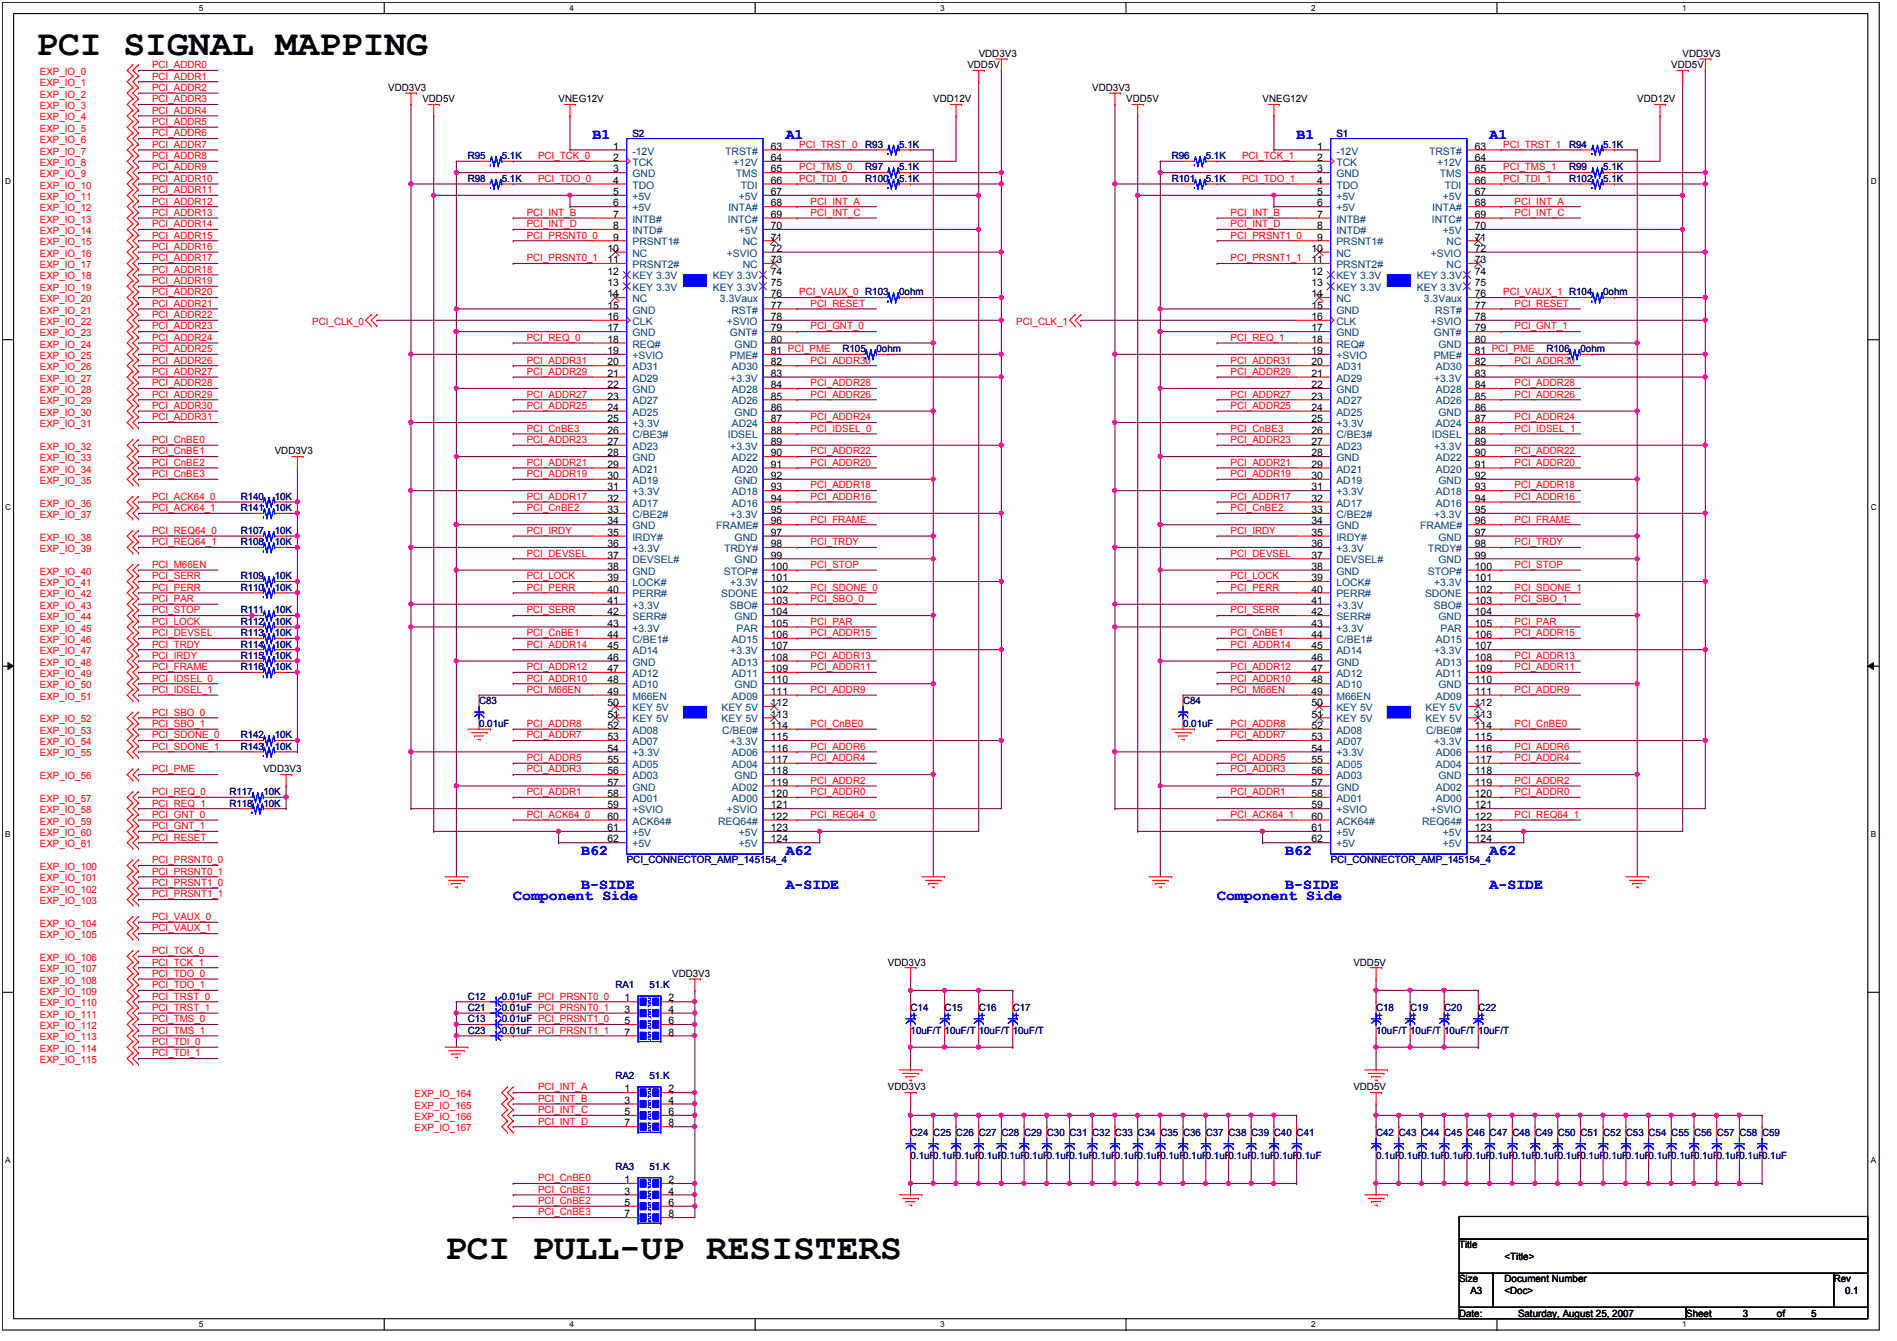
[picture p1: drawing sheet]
<svg xmlns="http://www.w3.org/2000/svg" width="297mm" height="210mm" viewBox="0 0 297 210" stroke-linecap="round" stroke-linejoin="round" font-family="sans-serif">
<defs><g id="words">
<g font-size="5.7">
<text x="5.7" y="8.6">PCI SIGNAL MAPPING</text>
<text x="69.7" y="197.1">PCI PULL-UP RESISTERS</text>
</g>
<g font-size="2.3" fill="#00f">
<text x="92.8" y="21.8">B1</text>
<text x="123" y="21.8">A1</text>
<text x="203" y="21.8">B1</text>
<text x="233.3" y="21.8">A1</text>
<text x="91" y="133.8">B62</text>
<text x="123" y="133.8">A62</text>
<text x="201.3" y="133.8">B62</text>
<text x="233.3" y="133.8">A62</text>
<text x="80.4" y="140.9">Component Side</text>
<text x="91" y="139.1">B-SIDE</text>
<text x="123" y="139.1">A-SIDE</text>
<text x="190.6" y="140.9">Component Side</text>
<text x="201.3" y="139.1">B-SIDE</text>
<text x="233.3" y="139.1">A-SIDE</text>
</g>
<g font-size="1.6" fill="#f00">
<text x="6.2" y="11.7">EXP_IO_0</text>
<text x="23.8" y="10.7">PCI_ADDR0</text>
<text x="6.2" y="13.5">EXP_IO_1</text>
<text x="6.2" y="15.3">EXP_IO_2</text>
<text x="6.2" y="17.1">EXP_IO_3</text>
<text x="23.8" y="12.5">PCI_ADDR1</text>
<text x="23.8" y="14.2">PCI_ADDR2</text>
<text x="23.8" y="16">PCI_ADDR3</text>
<text x="23.8" y="17.8">PCI_ADDR4</text>
<text x="6.2" y="22.4">EXP_IO_6</text>
<text x="6.2" y="18.9">EXP_IO_4</text>
<text x="6.2" y="20.6">EXP_IO_5</text>
<text x="23.8" y="21.3">PCI_ADDR6</text>
<text x="23.8" y="23.1">PCI_ADDR7</text>
<text x="23.8" y="19.6">PCI_ADDR5</text>
<text x="125.1" y="23.1">PCI_TRST_0</text>
<text x="235.4" y="23.1">PCI_TRST_1</text>
<text x="6.2" y="24.2">EXP_IO_7</text>
<text x="6.2" y="26">EXP_IO_8</text>
<text x="6.2" y="27.7">EXP_IO_9</text>
<text x="6.2" y="29.5">EXP_IO_10</text>
<text x="23.8" y="24.9">PCI_ADDR8</text>
<text x="23.8" y="26.7">PCI_ADDR9</text>
<text x="23.8" y="28.5">PCI_ADDR10</text>
<text x="84.3" y="24.9">PCI_TCK_0</text>
<text x="84.3" y="28.5">PCI_TDO_0</text>
<text x="125.1" y="26.7">PCI_TMS_0</text>
<text x="125.1" y="28.5">PCI_TDI_0</text>
<text x="194.5" y="24.9">PCI_TCK_1</text>
<text x="194.5" y="28.5">PCI_TDO_1</text>
<text x="235.4" y="26.7">PCI_TMS_1</text>
<text x="235.4" y="28.5">PCI_TDI_1</text>
<text x="6.2" y="31.3">EXP_IO_11</text>
<text x="6.2" y="33.1">EXP_IO_12</text>
<text x="6.2" y="34.9">EXP_IO_13</text>
<text x="23.8" y="30.2">PCI_ADDR11</text>
<text x="23.8" y="32">PCI_ADDR12</text>
<text x="23.8" y="33.8">PCI_ADDR13</text>
<text x="23.8" y="35.6">PCI_ADDR14</text>
<text x="82.5" y="33.8">PCI_INT_B</text>
<text x="82.5" y="35.6">PCI_INT_D</text>
<text x="126.9" y="33.8">PCI_INT_C</text>
<text x="126.9" y="32">PCI_INT_A</text>
<text x="192.7" y="33.8">PCI_INT_B</text>
<text x="192.7" y="35.6">PCI_INT_D</text>
<text x="237.1" y="33.8">PCI_INT_C</text>
<text x="237.1" y="32">PCI_INT_A</text>
<text x="6.2" y="40.2">EXP_IO_16</text>
<text x="6.2" y="42">EXP_IO_17</text>
<text x="6.2" y="36.6">EXP_IO_14</text>
<text x="6.2" y="38.4">EXP_IO_15</text>
<text x="23.8" y="39.1">PCI_ADDR16</text>
<text x="23.8" y="40.9">PCI_ADDR17</text>
<text x="23.8" y="37.3">PCI_ADDR15</text>
<text x="82.5" y="37.3">PCI_PRSNT0_0</text>
<text x="82.5" y="40.9">PCI_PRSNT0_1</text>
<text x="192.7" y="37.3">PCI_PRSNT1_0</text>
<text x="192.7" y="40.9">PCI_PRSNT1_1</text>
<text x="6.2" y="43.7">EXP_IO_18</text>
<text x="6.2" y="45.5">EXP_IO_19</text>
<text x="6.2" y="47.3">EXP_IO_20</text>
<text x="23.8" y="42.7">PCI_ADDR18</text>
<text x="23.8" y="44.5">PCI_ADDR19</text>
<text x="23.8" y="46.2">PCI_ADDR20</text>
<text x="125.1" y="46.2">PCI_VAUX_0 R103</text>
<text x="235.4" y="46.2">PCI_VAUX_1 R104</text>
<text x="6.2" y="49.1">EXP_IO_21</text>
<text x="6.2" y="50.9">EXP_IO_22</text>
<text x="6.2" y="52.6">EXP_IO_23</text>
<text x="23.8" y="48">PCI_ADDR21</text>
<text x="23.8" y="49.8">PCI_ADDR22</text>
<text x="23.8" y="51.6">PCI_ADDR23</text>
<text x="23.8" y="53.3">PCI_ADDR24</text>
<text x="48.9" y="50.9">PCI_CLK_0</text>
<text x="82.5" y="53.3">PCI_REQ_0</text>
<text x="126.9" y="51.6">PCI_GNT_0</text>
<text x="126.9" y="48">PCI_RESET</text>
<text x="159.1" y="50.9">PCI_CLK_1</text>
<text x="192.7" y="53.3">PCI_REQ_1</text>
<text x="237.1" y="51.6">PCI_GNT_1</text>
<text x="237.1" y="48">PCI_RESET</text>
<text x="6.2" y="56.2">EXP_IO_25</text>
<text x="6.2" y="58">EXP_IO_26</text>
<text x="6.2" y="59.7">EXP_IO_27</text>
<text x="6.2" y="54.4">EXP_IO_24</text>
<text x="23.8" y="55.1">PCI_ADDR25</text>
<text x="23.8" y="56.9">PCI_ADDR26</text>
<text x="23.8" y="58.7">PCI_ADDR27</text>
<text x="82.5" y="56.9">PCI_ADDR31</text>
<text x="82.5" y="58.7">PCI_ADDR29</text>
<text x="126.9" y="56.9">PCI_ADDR30</text>
<text x="192.7" y="56.9">PCI_ADDR31</text>
<text x="192.7" y="58.7">PCI_ADDR29</text>
<text x="237.1" y="56.9">PCI_ADDR30</text>
<text x="6.2" y="61.5">EXP_IO_28</text>
<text x="6.2" y="63.3">EXP_IO_29</text>
<text x="6.2" y="65.1">EXP_IO_30</text>
<text x="23.8" y="60.5">PCI_ADDR28</text>
<text x="23.8" y="62.2">PCI_ADDR29</text>
<text x="23.8" y="64">PCI_ADDR30</text>
<text x="23.8" y="65.8">PCI_ADDR31</text>
<text x="82.5" y="62.2">PCI_ADDR27</text>
<text x="82.5" y="64">PCI_ADDR25</text>
<text x="126.9" y="65.8">PCI_ADDR24</text>
<text x="126.9" y="62.2">PCI_ADDR26</text>
<text x="126.9" y="60.5">PCI_ADDR28</text>
<text x="192.7" y="62.2">PCI_ADDR27</text>
<text x="192.7" y="64">PCI_ADDR25</text>
<text x="237.1" y="65.8">PCI_ADDR24</text>
<text x="237.1" y="62.2">PCI_ADDR26</text>
<text x="237.1" y="60.5">PCI_ADDR28</text>
<text x="6.2" y="66.9">EXP_IO_31</text>
<text x="6.2" y="70.4">EXP_IO_32</text>
<text x="23.8" y="69.4">PCI_CnBE0</text>
<text x="23.8" y="71.1">PCI_CnBE1</text>
<text x="82.5" y="67.6">PCI_CnBE3</text>
<text x="82.5" y="69.4">PCI_ADDR23</text>
<text x="126.9" y="71.1">PCI_ADDR22</text>
<text x="126.9" y="67.6">PCI_IDSEL_0</text>
<text x="192.7" y="67.6">PCI_CnBE3</text>
<text x="192.7" y="69.4">PCI_ADDR23</text>
<text x="237.1" y="71.1">PCI_ADDR22</text>
<text x="237.1" y="67.6">PCI_IDSEL_1</text>
<text x="6.2" y="72.2">EXP_IO_33</text>
<text x="6.2" y="74">EXP_IO_34</text>
<text x="6.2" y="75.7">EXP_IO_35</text>
<text x="23.8" y="72.9">PCI_CnBE2</text>
<text x="23.8" y="74.7">PCI_CnBE3</text>
<text x="82.5" y="72.9">PCI_ADDR21</text>
<text x="82.5" y="74.7">PCI_ADDR19</text>
<text x="126.9" y="76.5">PCI_ADDR18</text>
<text x="126.9" y="72.9">PCI_ADDR20</text>
<text x="192.7" y="72.9">PCI_ADDR21</text>
<text x="192.7" y="74.7">PCI_ADDR19</text>
<text x="237.1" y="76.5">PCI_ADDR18</text>
<text x="237.1" y="72.9">PCI_ADDR20</text>
<text x="6.2" y="79.3">EXP_IO_36</text>
<text x="6.2" y="81.1">EXP_IO_37</text>
<text x="23.8" y="78.2">PCI_ACK64_0</text>
<text x="23.8" y="80">PCI_ACK64_1</text>
<text x="23.8" y="83.6">PCI_REQ64_0</text>
<text x="82.5" y="78.2">PCI_ADDR17</text>
<text x="82.5" y="80">PCI_CnBE2</text>
<text x="82.5" y="83.6">PCI_IRDY</text>
<text x="126.9" y="81.8">PCI_FRAME</text>
<text x="126.9" y="78.2">PCI_ADDR16</text>
<text x="192.7" y="78.2">PCI_ADDR17</text>
<text x="192.7" y="80">PCI_CnBE2</text>
<text x="192.7" y="83.6">PCI_IRDY</text>
<text x="237.1" y="81.8">PCI_FRAME</text>
<text x="237.1" y="78.2">PCI_ADDR16</text>
<text x="6.2" y="84.6">EXP_IO_38</text>
<text x="6.2" y="86.4">EXP_IO_39</text>
<text x="6.2" y="90">EXP_IO_40</text>
<text x="23.8" y="85.4">PCI_REQ64_1</text>
<text x="23.8" y="88.9">PCI_M66EN</text>
<text x="82.5" y="87.1">PCI_DEVSEL</text>
<text x="126.9" y="88.9">PCI_STOP</text>
<text x="126.9" y="85.4">PCI_TRDY</text>
<text x="192.7" y="87.1">PCI_DEVSEL</text>
<text x="237.1" y="88.9">PCI_STOP</text>
<text x="237.1" y="85.4">PCI_TRDY</text>
<text x="6.2" y="91.7">EXP_IO_41</text>
<text x="6.2" y="93.5">EXP_IO_42</text>
<text x="6.2" y="95.3">EXP_IO_43</text>
<text x="23.8" y="90.7">PCI_SERR</text>
<text x="23.8" y="92.5">PCI_PERR</text>
<text x="23.8" y="94.2">PCI_PAR</text>
<text x="82.5" y="90.7">PCI_LOCK</text>
<text x="82.5" y="92.5">PCI_PERR</text>
<text x="126.9" y="94.2">PCI_SBO_0</text>
<text x="126.9" y="92.5">PCI_SDONE_0</text>
<text x="192.7" y="90.7">PCI_LOCK</text>
<text x="192.7" y="92.5">PCI_PERR</text>
<text x="237.1" y="94.2">PCI_SBO_1</text>
<text x="237.1" y="92.5">PCI_SDONE_1</text>
<text x="6.2" y="97.1">EXP_IO_44</text>
<text x="6.2" y="98.9">EXP_IO_45</text>
<text x="6.2" y="100.6">EXP_IO_46</text>
<text x="23.8" y="96">PCI_STOP</text>
<text x="23.8" y="97.8">PCI_LOCK</text>
<text x="23.8" y="99.6">PCI_DEVSEL</text>
<text x="23.8" y="101.4">PCI_TRDY</text>
<text x="82.5" y="99.6">PCI_CnBE1</text>
<text x="82.5" y="101.4">PCI_ADDR14</text>
<text x="82.5" y="96">PCI_SERR</text>
<text x="126.9" y="99.6">PCI_ADDR15</text>
<text x="126.9" y="97.8">PCI_PAR</text>
<text x="192.7" y="99.6">PCI_CnBE1</text>
<text x="192.7" y="101.4">PCI_ADDR14</text>
<text x="192.7" y="96">PCI_SERR</text>
<text x="237.1" y="99.6">PCI_ADDR15</text>
<text x="237.1" y="97.8">PCI_PAR</text>
<text x="6.2" y="102.4">EXP_IO_47</text>
<text x="6.2" y="104.2">EXP_IO_48</text>
<text x="6.2" y="106">EXP_IO_49</text>
<text x="6.2" y="107.7">EXP_IO_50</text>
<text x="23.8" y="103.1">PCI_IRDY</text>
<text x="23.8" y="104.9">PCI_FRAME</text>
<text x="23.8" y="106.7">PCI_IDSEL_0</text>
<text x="82.5" y="104.9">PCI_ADDR12</text>
<text x="82.5" y="106.7">PCI_ADDR10</text>
<text x="126.9" y="104.9">PCI_ADDR11</text>
<text x="126.9" y="103.1">PCI_ADDR13</text>
<text x="192.7" y="104.9">PCI_ADDR12</text>
<text x="192.7" y="106.7">PCI_ADDR10</text>
<text x="237.1" y="104.9">PCI_ADDR11</text>
<text x="237.1" y="103.1">PCI_ADDR13</text>
<text x="6.2" y="109.5">EXP_IO_51</text>
<text x="6.2" y="113.1">EXP_IO_52</text>
<text x="23.8" y="108.5">PCI_IDSEL_1</text>
<text x="23.8" y="112">PCI_SBO_0</text>
<text x="23.8" y="113.8">PCI_SBO_1</text>
<text x="82.5" y="108.5">PCI_M66EN</text>
<text x="82.5" y="113.8">PCI_ADDR8</text>
<text x="126.9" y="113.8">PCI_CnBE0</text>
<text x="126.9" y="108.5">PCI_ADDR9</text>
<text x="192.7" y="108.5">PCI_M66EN</text>
<text x="192.7" y="113.8">PCI_ADDR8</text>
<text x="237.1" y="113.8">PCI_CnBE0</text>
<text x="237.1" y="108.5">PCI_ADDR9</text>
<text x="6.2" y="114.9">EXP_IO_53</text>
<text x="6.2" y="116.6">EXP_IO_54</text>
<text x="6.2" y="118.4">EXP_IO_55</text>
<text x="23.8" y="115.6">PCI_SDONE_0</text>
<text x="23.8" y="117.4">PCI_SDONE_1</text>
<text x="82.5" y="115.6">PCI_ADDR7</text>
<text x="82.5" y="119.1">PCI_ADDR5</text>
<text x="126.9" y="119.1">PCI_ADDR4</text>
<text x="126.9" y="117.4">PCI_ADDR6</text>
<text x="192.7" y="115.6">PCI_ADDR7</text>
<text x="192.7" y="119.1">PCI_ADDR5</text>
<text x="237.1" y="119.1">PCI_ADDR4</text>
<text x="237.1" y="117.4">PCI_ADDR6</text>
<text x="6.2" y="122">EXP_IO_56</text>
<text x="6.2" y="125.5">EXP_IO_57</text>
<text x="23.8" y="120.9">PCI_PME</text>
<text x="23.8" y="124.5">PCI_REQ_0</text>
<text x="82.5" y="120.9">PCI_ADDR3</text>
<text x="82.5" y="124.5">PCI_ADDR1</text>
<text x="126.9" y="122.7">PCI_ADDR2</text>
<text x="126.9" y="124.5">PCI_ADDR0</text>
<text x="192.7" y="120.9">PCI_ADDR3</text>
<text x="192.7" y="124.5">PCI_ADDR1</text>
<text x="237.1" y="122.7">PCI_ADDR2</text>
<text x="237.1" y="124.5">PCI_ADDR0</text>
<text x="6.2" y="127.3">EXP_IO_58</text>
<text x="6.2" y="129.1">EXP_IO_59</text>
<text x="6.2" y="130.9">EXP_IO_60</text>
<text x="23.8" y="126.2">PCI_REQ_1</text>
<text x="23.8" y="128">PCI_GNT_0</text>
<text x="23.8" y="129.8">PCI_GNT_1</text>
<text x="23.8" y="131.6">PCI_RESET</text>
<text x="82.5" y="128">PCI_ACK64_0</text>
<text x="126.9" y="128">PCI_REQ64_0</text>
<text x="192.7" y="128">PCI_ACK64_1</text>
<text x="237.1" y="128">PCI_REQ64_1</text>
<text x="6.2" y="132.6">EXP_IO_61</text>
<text x="6.2" y="136.2">EXP_IO_100</text>
<text x="6.2" y="138">EXP_IO_101</text>
<text x="23.8" y="135.1">PCI_PRSNT0_0</text>
<text x="23.8" y="136.9">PCI_PRSNT0_1</text>
<text x="6.2" y="139.7">EXP_IO_102</text>
<text x="6.2" y="141.5">EXP_IO_103</text>
<text x="23.8" y="138.7">PCI_PRSNT1_0</text>
<text x="23.8" y="140.5">PCI_PRSNT1_1</text>
<text x="6.2" y="145.1">EXP_IO_104</text>
<text x="6.2" y="146.9">EXP_IO_105</text>
<text x="23.8" y="144">PCI_VAUX_0</text>
<text x="23.8" y="145.8">PCI_VAUX_1</text>
<text x="23.8" y="149.4">PCI_TCK_0</text>
<text x="6.2" y="150.4">EXP_IO_106</text>
<text x="6.2" y="152.2">EXP_IO_107</text>
<text x="6.2" y="154">EXP_IO_108</text>
<text x="6.2" y="155.7">EXP_IO_109</text>
<text x="23.8" y="151.1">PCI_TCK_1</text>
<text x="23.8" y="152.9">PCI_TDO_0</text>
<text x="23.8" y="154.7">PCI_TDO_1</text>
<text x="6.2" y="157.5">EXP_IO_110</text>
<text x="6.2" y="159.3">EXP_IO_111</text>
<text x="6.2" y="161.1">EXP_IO_112</text>
<text x="23.8" y="156.5">PCI_TRST_0</text>
<text x="23.8" y="158.2">PCI_TRST_1</text>
<text x="23.8" y="160">PCI_TMS_0</text>
<text x="23.8" y="161.8">PCI_TMS_1</text>
<text x="6.2" y="162.9">EXP_IO_113</text>
<text x="6.2" y="164.6">EXP_IO_114</text>
<text x="6.2" y="166.4">EXP_IO_115</text>
<text x="23.8" y="163.6">PCI_TDI_0</text>
<text x="23.8" y="165.4">PCI_TDI_1</text>
<text x="64.9" y="171.7">EXP_IO_164</text>
<text x="64.9" y="173.5">EXP_IO_165</text>
<text x="84.3" y="170.7">PCI_INT_A</text>
<text x="84.3" y="172.5">PCI_INT_B</text>
<text x="64.9" y="175.3">EXP_IO_166</text>
<text x="64.9" y="177.1">EXP_IO_167</text>
<text x="84.3" y="174.2">PCI_INT_C</text>
<text x="84.3" y="176">PCI_INT_D</text>
<text x="84.3" y="184.9">PCI_CnBE0</text>
<text x="84.3" y="186.7">PCI_CnBE1</text>
<text x="84.3" y="190.2">PCI_CnBE3</text>
<text x="84.3" y="188.5">PCI_CnBE2</text>
</g>
<g font-size="1.6">
<text x="151.5" y="10.7">VDD5V</text>
<text x="153.2" y="8.9">VDD3V3</text>
<text x="261.7" y="10.7">VDD5V</text>
<text x="263.5" y="8.9">VDD3V3</text>
<text x="60.8" y="14.2">VDD3V3</text>
<text x="66.1" y="16">VDD5V</text>
<text x="87.5" y="16">VNEG12V</text>
<text x="146.1" y="16">VDD12V</text>
<text x="171" y="14.2">VDD3V3</text>
<text x="176.4" y="16">VDD5V</text>
<text x="197.7" y="16">VNEG12V</text>
<text x="256.4" y="16">VDD12V</text>
<text x="96" y="23.4">1</text>
<text x="120.7" y="23.4">63</text>
<text x="206.2" y="23.4">1</text>
<text x="230.9" y="23.4">63</text>
<text x="96" y="25.2">2</text>
<text x="96" y="27">3</text>
<text x="96" y="28.8">4</text>
<text x="120.7" y="25.2">64</text>
<text x="120.7" y="27">65</text>
<text x="120.7" y="28.8">66</text>
<text x="206.2" y="25.2">2</text>
<text x="206.2" y="27">3</text>
<text x="206.2" y="28.8">4</text>
<text x="230.9" y="25.2">64</text>
<text x="230.9" y="27">65</text>
<text x="230.9" y="28.8">66</text>
<text x="96" y="30.5">5</text>
<text x="96" y="32.3">6</text>
<text x="96" y="34.1">7</text>
<text x="96" y="35.9">8</text>
<text x="120.7" y="30.5">67</text>
<text x="120.7" y="32.3">68</text>
<text x="120.7" y="34.1">69</text>
<text x="120.7" y="35.9">70</text>
<text x="206.2" y="30.5">5</text>
<text x="206.2" y="32.3">6</text>
<text x="206.2" y="34.1">7</text>
<text x="206.2" y="35.9">8</text>
<text x="230.9" y="30.5">67</text>
<text x="230.9" y="32.3">68</text>
<text x="230.9" y="34.1">69</text>
<text x="230.9" y="35.9">70</text>
<text x="95.1" y="39.4">10</text>
<text x="95.1" y="41.2">11</text>
<text x="96" y="37.6">9</text>
<text x="120.7" y="37.6">71</text>
<text x="120.7" y="39.4">72</text>
<text x="120.7" y="41.2">73</text>
<text x="205.4" y="39.4">10</text>
<text x="205.4" y="41.2">11</text>
<text x="206.2" y="37.6">9</text>
<text x="230.9" y="37.6">71</text>
<text x="230.9" y="39.4">72</text>
<text x="230.9" y="41.2">73</text>
<text x="95.1" y="43">12</text>
<text x="95.1" y="44.8">13</text>
<text x="95.1" y="46.5">14</text>
<text x="120.7" y="43">74</text>
<text x="120.7" y="44.8">75</text>
<text x="120.7" y="46.5">76</text>
<text x="205.4" y="43">12</text>
<text x="205.4" y="44.8">13</text>
<text x="205.4" y="46.5">14</text>
<text x="230.9" y="43">74</text>
<text x="230.9" y="44.8">75</text>
<text x="230.9" y="46.5">76</text>
<text x="95.1" y="48.3">15</text>
<text x="95.1" y="50.1">16</text>
<text x="95.1" y="51.9">17</text>
<text x="95.1" y="53.6">18</text>
<text x="120.7" y="48.3">77</text>
<text x="120.7" y="50.1">78</text>
<text x="120.7" y="51.9">79</text>
<text x="120.7" y="53.6">80</text>
<text x="205.4" y="48.3">15</text>
<text x="205.4" y="50.1">16</text>
<text x="205.4" y="51.9">17</text>
<text x="205.4" y="53.6">18</text>
<text x="230.9" y="48.3">77</text>
<text x="230.9" y="50.1">78</text>
<text x="230.9" y="51.9">79</text>
<text x="230.9" y="53.6">80</text>
<text x="95.1" y="55.4">19</text>
<text x="95.1" y="57.2">20</text>
<text x="95.1" y="59">21</text>
<text x="120.7" y="55.4">81 PCI_PME</text>
<text x="120.7" y="57.2">82</text>
<text x="120.7" y="59">83</text>
<text x="205.4" y="55.4">19</text>
<text x="205.4" y="57.2">20</text>
<text x="205.4" y="59">21</text>
<text x="230.9" y="55.4">81 PCI_PME</text>
<text x="230.9" y="57.2">82</text>
<text x="230.9" y="59">83</text>
<text x="95.1" y="60.8">22</text>
<text x="95.1" y="62.5">23</text>
<text x="95.1" y="64.3">24</text>
<text x="120.7" y="60.8">84</text>
<text x="120.7" y="62.5">85</text>
<text x="120.7" y="64.3">86</text>
<text x="205.4" y="60.8">22</text>
<text x="205.4" y="62.5">23</text>
<text x="205.4" y="64.3">24</text>
<text x="230.9" y="60.8">84</text>
<text x="230.9" y="62.5">85</text>
<text x="230.9" y="64.3">86</text>
<text x="43" y="71.1">VDD3V3</text>
<text x="95.1" y="66.1">25</text>
<text x="95.1" y="67.9">26</text>
<text x="95.1" y="69.6">27</text>
<text x="95.1" y="71.4">28</text>
<text x="120.7" y="66.1">87</text>
<text x="120.7" y="67.9">88</text>
<text x="120.7" y="69.6">89</text>
<text x="120.7" y="71.4">90</text>
<text x="205.4" y="66.1">25</text>
<text x="205.4" y="67.9">26</text>
<text x="205.4" y="69.6">27</text>
<text x="205.4" y="71.4">28</text>
<text x="230.9" y="66.1">87</text>
<text x="230.9" y="67.9">88</text>
<text x="230.9" y="69.6">89</text>
<text x="230.9" y="71.4">90</text>
<text x="95.1" y="73.2">29</text>
<text x="95.1" y="75">30</text>
<text x="95.1" y="76.8">31</text>
<text x="120.7" y="73.2">91</text>
<text x="120.7" y="75">92</text>
<text x="120.7" y="76.8">93</text>
<text x="205.4" y="73.2">29</text>
<text x="205.4" y="75">30</text>
<text x="205.4" y="76.8">31</text>
<text x="230.9" y="73.2">91</text>
<text x="230.9" y="75">92</text>
<text x="230.9" y="76.8">93</text>
<text x="95.1" y="78.5">32</text>
<text x="95.1" y="80.3">33</text>
<text x="95.1" y="82.1">34</text>
<text x="95.1" y="83.9">35</text>
<text x="120.7" y="78.5">94</text>
<text x="120.7" y="80.3">95</text>
<text x="120.7" y="82.1">96</text>
<text x="120.7" y="83.9">97</text>
<text x="205.4" y="78.5">32</text>
<text x="205.4" y="80.3">33</text>
<text x="205.4" y="82.1">34</text>
<text x="205.4" y="83.9">35</text>
<text x="230.9" y="78.5">94</text>
<text x="230.9" y="80.3">95</text>
<text x="230.9" y="82.1">96</text>
<text x="230.9" y="83.9">97</text>
<text x="95.1" y="85.6">36</text>
<text x="95.1" y="87.4">37</text>
<text x="95.1" y="89.2">38</text>
<text x="120.7" y="85.6">98</text>
<text x="120.7" y="87.4">99</text>
<text x="120.7" y="89.2">100</text>
<text x="205.4" y="85.6">36</text>
<text x="205.4" y="87.4">37</text>
<text x="205.4" y="89.2">38</text>
<text x="230.9" y="85.6">98</text>
<text x="230.9" y="87.4">99</text>
<text x="230.9" y="89.2">100</text>
<text x="95.1" y="91">39</text>
<text x="95.1" y="92.8">40</text>
<text x="95.1" y="94.5">41</text>
<text x="120.7" y="91">101</text>
<text x="120.7" y="92.8">102</text>
<text x="120.7" y="94.5">103</text>
<text x="205.4" y="91">39</text>
<text x="205.4" y="92.8">40</text>
<text x="205.4" y="94.5">41</text>
<text x="230.9" y="91">101</text>
<text x="230.9" y="92.8">102</text>
<text x="230.9" y="94.5">103</text>
<text x="95.1" y="96.3">42</text>
<text x="95.1" y="98.1">43</text>
<text x="95.1" y="99.9">44</text>
<text x="95.1" y="101.6">45</text>
<text x="120.7" y="96.3">104</text>
<text x="120.7" y="98.1">105</text>
<text x="120.7" y="99.9">106</text>
<text x="120.7" y="101.6">107</text>
<text x="205.4" y="96.3">42</text>
<text x="205.4" y="98.1">43</text>
<text x="205.4" y="99.9">44</text>
<text x="205.4" y="101.6">45</text>
<text x="230.9" y="96.3">104</text>
<text x="230.9" y="98.1">105</text>
<text x="230.9" y="99.9">106</text>
<text x="230.9" y="101.6">107</text>
<text x="95.1" y="103.4">46</text>
<text x="95.1" y="105.2">47</text>
<text x="95.1" y="107">48</text>
<text x="120.7" y="103.4">108</text>
<text x="120.7" y="105.2">109</text>
<text x="120.7" y="107">110</text>
<text x="205.4" y="103.4">46</text>
<text x="205.4" y="105.2">47</text>
<text x="205.4" y="107">48</text>
<text x="230.9" y="103.4">108</text>
<text x="230.9" y="105.2">109</text>
<text x="230.9" y="107">110</text>
<text x="95.1" y="108.8">49</text>
<text x="95.1" y="110.5">50</text>
<text x="95.1" y="112.3">51</text>
<text x="120.7" y="108.8">111</text>
<text x="120.7" y="110.5">112</text>
<text x="120.7" y="112.3">113</text>
<text x="205.4" y="108.8">49</text>
<text x="205.4" y="110.5">50</text>
<text x="205.4" y="112.3">51</text>
<text x="230.9" y="108.8">111</text>
<text x="230.9" y="110.5">112</text>
<text x="230.9" y="112.3">113</text>
<text x="95.1" y="114.1">52</text>
<text x="95.1" y="115.9">53</text>
<text x="95.1" y="117.6">54</text>
<text x="95.1" y="119.4">55</text>
<text x="120.7" y="114.1">114</text>
<text x="120.7" y="115.9">115</text>
<text x="120.7" y="117.6">116</text>
<text x="120.7" y="119.4">117</text>
<text x="205.4" y="114.1">52</text>
<text x="205.4" y="115.9">53</text>
<text x="205.4" y="117.6">54</text>
<text x="205.4" y="119.4">55</text>
<text x="230.9" y="114.1">114</text>
<text x="230.9" y="115.9">115</text>
<text x="230.9" y="117.6">116</text>
<text x="230.9" y="119.4">117</text>
<text x="41.2" y="120.9">VDD3V3</text>
<text x="95.1" y="121.2">56</text>
<text x="95.1" y="123">57</text>
<text x="95.1" y="124.8">58</text>
<text x="120.7" y="121.2">118</text>
<text x="120.7" y="123">119</text>
<text x="120.7" y="124.8">120</text>
<text x="205.4" y="121.2">56</text>
<text x="205.4" y="123">57</text>
<text x="205.4" y="124.8">58</text>
<text x="230.9" y="121.2">118</text>
<text x="230.9" y="123">119</text>
<text x="230.9" y="124.8">120</text>
<text x="95.1" y="126.5">59</text>
<text x="95.1" y="128.3">60</text>
<text x="95.1" y="130.1">61</text>
<text x="95.1" y="131.9">62</text>
<text x="120.7" y="126.5">121</text>
<text x="120.7" y="128.3">122</text>
<text x="120.7" y="130.1">123</text>
<text x="120.7" y="131.9">124</text>
<text x="205.4" y="126.5">59</text>
<text x="205.4" y="128.3">60</text>
<text x="205.4" y="130.1">61</text>
<text x="205.4" y="131.9">62</text>
<text x="230.9" y="126.5">121</text>
<text x="230.9" y="128.3">122</text>
<text x="230.9" y="130.1">123</text>
<text x="230.9" y="131.9">124</text>
<text x="105.2" y="152.9">VDD3V3</text>
<text x="139" y="151.1">VDD3V3</text>
<text x="211.9" y="151.1">VDD5V</text>
<text x="97.8" y="156.8">1</text>
<text x="97.8" y="158.5">3</text>
<text x="97.8" y="160.3">5</text>
<text x="104.7" y="156.8">2</text>
<text x="104.7" y="158.5">4</text>
<text x="104.7" y="160.3">6</text>
<text x="97.8" y="162.1">7</text>
<text x="104.7" y="162.1">8</text>
<text x="97.8" y="171">1</text>
<text x="97.8" y="172.8">3</text>
<text x="104.7" y="171">2</text>
<text x="104.7" y="172.8">4</text>
<text x="139" y="170.7">VDD3V3</text>
<text x="211.9" y="170.7">VDD5V</text>
<text x="97.8" y="174.5">5</text>
<text x="97.8" y="176.3">7</text>
<text x="104.7" y="174.5">6</text>
<text x="104.7" y="176.3">8</text>
<text x="97.8" y="185.2">1</text>
<text x="104.7" y="185.2">2</text>
<text x="97.8" y="187">3</text>
<text x="97.8" y="188.8">5</text>
<text x="97.8" y="190.5">7</text>
<text x="104.7" y="187">4</text>
<text x="104.7" y="188.8">6</text>
<text x="104.7" y="190.5">8</text>
<text x="228.5" y="195.4">Title</text>
<text x="235.6" y="197.2">&lt;Title&gt;</text>
<text x="228.5" y="200.7">Size</text>
<text x="230.2" y="202.5">A3</text>
<text x="235.6" y="200.7">Document Number</text>
<text x="235.6" y="202.5">&lt;Doc&gt;</text>
<text x="287.1" y="200.7">Rev</text>
<text x="288.9" y="202.5">0.1</text>
<text x="228.5" y="206.1">Date:</text>
<text x="237.7" y="206.1">Saturday, August 25, 2007</text>
<text x="264" y="206.1">Sheet</text>
<text x="272.9" y="206.1">3</text>
<text x="278.2" y="206.1">of</text>
<text x="283.6" y="206.1">5</text>
</g>
<g font-size="1.6" fill="#000080">
<text x="99" y="21.5">S2</text>
<text x="135.5" y="23.1">R93</text>
<text x="140.8" y="23.1">5.1K</text>
<text x="209.3" y="21.5">S1</text>
<text x="245.7" y="23.1">R94</text>
<text x="251" y="23.1">5.1K</text>
<text x="73.2" y="24.9">R95</text>
<text x="73.2" y="28.5">R98</text>
<text x="78.6" y="24.9">5.1K</text>
<text x="78.6" y="28.5">5.1K</text>
<text x="135.5" y="26.7">R97</text>
<text x="135.5" y="28.5">R100</text>
<text x="140.8" y="28.5">5.1K</text>
<text x="140.8" y="26.7">5.1K</text>
<text x="183.5" y="24.9">R96</text>
<text x="183.5" y="28.5">R101</text>
<text x="188.8" y="28.5">5.1K</text>
<text x="188.8" y="24.9">5.1K</text>
<text x="245.7" y="26.7">R99</text>
<text x="245.7" y="28.5">R102</text>
<text x="251" y="28.5">5.1K</text>
<text x="251" y="26.7">5.1K</text>
<text x="140.8" y="46.2">0ohm</text>
<text x="251" y="46.2">0ohm</text>
<text x="131.9" y="55.1">R105</text>
<text x="137.2" y="55.1">0ohm</text>
<text x="242.1" y="55.1">R106</text>
<text x="247.5" y="55.1">0ohm</text>
<text x="37.7" y="78.2">R140</text>
<text x="37.7" y="80">R141</text>
<text x="37.7" y="83.6">R107</text>
<text x="43" y="78.2">10K</text>
<text x="43" y="80">10K</text>
<text x="43" y="83.6">10K</text>
<text x="37.7" y="85.4">R108</text>
<text x="43" y="85.4">10K</text>
<text x="37.7" y="90.7">R109</text>
<text x="37.7" y="92.5">R110</text>
<text x="43" y="90.7">10K</text>
<text x="43" y="92.5">10K</text>
<text x="37.7" y="96">R111</text>
<text x="37.7" y="97.8">R112</text>
<text x="37.7" y="99.6">R113</text>
<text x="37.7" y="101.4">R114</text>
<text x="43" y="96">10K</text>
<text x="43" y="97.8">10K</text>
<text x="43" y="99.6">10K</text>
<text x="43" y="101.4">10K</text>
<text x="37.7" y="103.1">R115</text>
<text x="37.7" y="104.9">R116</text>
<text x="43" y="103.1">10K</text>
<text x="43" y="104.9">10K</text>
<text x="75" y="110.2">C83</text>
<text x="75" y="113.8">0.01uF</text>
<text x="185.2" y="110.2">C84</text>
<text x="185.2" y="113.8">0.01uF</text>
<text x="37.7" y="115.6">R142</text>
<text x="37.7" y="117.4">R143</text>
<text x="43" y="115.6">10K</text>
<text x="43" y="117.4">10K</text>
<text x="35.9" y="124.5">R117</text>
<text x="41.2" y="124.5">10K</text>
<text x="35.9" y="126.2">R118</text>
<text x="41.2" y="126.2">10K</text>
<text x="98.1" y="135.1">PCI_CONNECTOR_AMP_145154_4</text>
<text x="208.4" y="135.1">PCI_CONNECTOR_AMP_145154_4</text>
<text x="96.4" y="154.7">RA1</text>
<text x="101.7" y="154.7">51.K</text>
<text x="73.2" y="160">C13</text>
<text x="73.2" y="161.8">C23</text>
<text x="73.2" y="156.5">C12</text>
<text x="73.2" y="158.2">C21</text>
<text x="78.6" y="160">0.01uF PCI_PRSNT1_0</text>
<text x="78.6" y="161.8">0.01uF PCI_PRSNT1_1</text>
<text x="78.6" y="156.5">0.01uF PCI_PRSNT0_0</text>
<text x="78.6" y="158.2">0.01uF PCI_PRSNT0_1</text>
<text x="142.6" y="158.2">C14</text>
<text x="142.6" y="161.8">10uF/T 10uF/T 10uF/T 10uF/T</text>
<text x="147.9" y="158.2">C15</text>
<text x="153.2" y="158.2">C16</text>
<text x="158.6" y="158.2">C17</text>
<text x="215.5" y="158.2">C18</text>
<text x="215.5" y="161.8">10uF/T 10uF/T 10uF/T 10uF/T</text>
<text x="220.8" y="158.2">C19</text>
<text x="226.1" y="158.2">C20</text>
<text x="231.5" y="158.2">C22</text>
<text x="96.4" y="168.9">RA2</text>
<text x="101.7" y="168.9">51.K</text>
<text x="142.6" y="177.8">C24 C25 C26 C27 C28 C29 C30 C31 C32 C33 C34 C35 C36 C37 C38 C39 C40 C41</text>
<text x="215.5" y="177.8">C42 C43 C44 C45 C46 C47 C48 C49 C50 C51 C52 C53 C54 C55 C56 C57 C58 C59</text>
<text x="96.4" y="183.1">RA3</text>
<text x="101.7" y="183.1">51.K</text>
<text x="142.6" y="181.4">0.1uF0.1uF0.1uF0.1uF0.1uF0.1uF0.1uF0.1uF0.1uF0.1uF0.1uF0.1uF0.1uF0.1uF0.1uF0.1uF0.1uF0.1uF</text>
<text x="215.5" y="181.4">0.1uF0.1uF0.1uF0.1uF0.1uF0.1uF0.1uF0.1uF0.1uF0.1uF0.1uF0.1uF0.1uF0.1uF0.1uF0.1uF0.1uF0.1uF</text>
</g>
<g font-size="1.6" fill="#004080">
<text x="99" y="24.2">-12V</text>
<text x="99" y="26">TCK</text>
<text x="99" y="27.7">GND</text>
<text x="99" y="29.5">TDO</text>
<text x="113.5" y="24.2">TRST#</text>
<text x="114.8" y="26">+12V</text>
<text x="115.2" y="27.7">TMS</text>
<text x="116" y="29.5">TDI</text>
<text x="209.3" y="24.2">-12V</text>
<text x="209.3" y="26">TCK</text>
<text x="209.3" y="27.7">GND</text>
<text x="209.3" y="29.5">TDO</text>
<text x="223.8" y="24.2">TRST#</text>
<text x="225" y="26">+12V</text>
<text x="225.5" y="27.7">TMS</text>
<text x="226.2" y="29.5">TDI</text>
<text x="99" y="31.3">+5V</text>
<text x="99" y="33.1">+5V</text>
<text x="99" y="34.9">INTB#</text>
<text x="114" y="34.9">INTC#</text>
<text x="114.1" y="33.1">INTA#</text>
<text x="115.7" y="31.3">+5V</text>
<text x="209.3" y="31.3">+5V</text>
<text x="209.3" y="33.1">+5V</text>
<text x="209.3" y="34.9">INTB#</text>
<text x="224.2" y="34.9">INTC#</text>
<text x="224.3" y="33.1">INTA#</text>
<text x="225.9" y="31.3">+5V</text>
<text x="99" y="36.6">INTD#</text>
<text x="99" y="38.4">PRSNT1#</text>
<text x="99" y="40.2">NC</text>
<text x="99" y="42">PRSNT2#</text>
<text x="113.8" y="40.2">+SVIO</text>
<text x="115.7" y="36.6">+5V</text>
<text x="116.3" y="38.4">NC</text>
<text x="116.3" y="42">NC</text>
<text x="209.3" y="36.6">INTD#</text>
<text x="209.3" y="38.4">PRSNT1#</text>
<text x="209.3" y="40.2">NC</text>
<text x="209.3" y="42">PRSNT2#</text>
<text x="224" y="40.2">+SVIO</text>
<text x="225.9" y="36.6">+5V</text>
<text x="226.5" y="38.4">NC</text>
<text x="226.5" y="42">NC</text>
<text x="99" y="43.7">KEY 3.3V</text>
<text x="99" y="45.5">KEY 3.3V</text>
<text x="99" y="47.3">NC</text>
<text x="111.6" y="43.7">KEY 3.3V</text>
<text x="111.6" y="45.5">KEY 3.3V</text>
<text x="112.7" y="47.3">3.3Vaux</text>
<text x="209.3" y="43.7">KEY 3.3V</text>
<text x="209.3" y="45.5">KEY 3.3V</text>
<text x="209.3" y="47.3">NC</text>
<text x="221.9" y="43.7">KEY 3.3V</text>
<text x="221.9" y="45.5">KEY 3.3V</text>
<text x="223" y="47.3">3.3Vaux</text>
<text x="99" y="49.1">GND</text>
<text x="99" y="50.9">CLK</text>
<text x="99" y="52.6">GND</text>
<text x="113.8" y="50.9">+SVIO</text>
<text x="114.3" y="52.6">GNT#</text>
<text x="114.5" y="49.1">RST#</text>
<text x="209.3" y="49.1">GND</text>
<text x="209.3" y="50.9">CLK</text>
<text x="209.3" y="52.6">GND</text>
<text x="224" y="50.9">+SVIO</text>
<text x="224.5" y="52.6">GNT#</text>
<text x="224.7" y="49.1">RST#</text>
<text x="99" y="54.4">REQ#</text>
<text x="99" y="56.2">+SVIO</text>
<text x="99" y="58">AD31</text>
<text x="99" y="59.7">AD29</text>
<text x="114.3" y="56.2">PME#</text>
<text x="114.3" y="59.7">+3.3V</text>
<text x="114.6" y="58">AD30</text>
<text x="115" y="54.4">GND</text>
<text x="209.3" y="54.4">REQ#</text>
<text x="209.3" y="56.2">+SVIO</text>
<text x="209.3" y="58">AD31</text>
<text x="209.3" y="59.7">AD29</text>
<text x="224.5" y="56.2">PME#</text>
<text x="224.6" y="59.7">+3.3V</text>
<text x="224.8" y="58">AD30</text>
<text x="225.3" y="54.4">GND</text>
<text x="99" y="61.5">GND</text>
<text x="99" y="63.3">AD27</text>
<text x="99" y="65.1">AD25</text>
<text x="114.6" y="61.5">AD28</text>
<text x="114.6" y="63.3">AD26</text>
<text x="115" y="65.1">GND</text>
<text x="209.3" y="61.5">GND</text>
<text x="209.3" y="63.3">AD27</text>
<text x="209.3" y="65.1">AD25</text>
<text x="224.8" y="61.5">AD28</text>
<text x="224.8" y="63.3">AD26</text>
<text x="225.3" y="65.1">GND</text>
<text x="99" y="66.9">+3.3V</text>
<text x="99" y="68.6">C/BE3#</text>
<text x="99" y="70.4">AD23</text>
<text x="114" y="68.6">IDSEL</text>
<text x="114.3" y="70.4">+3.3V</text>
<text x="114.6" y="66.9">AD24</text>
<text x="209.3" y="66.9">+3.3V</text>
<text x="209.3" y="68.6">C/BE3#</text>
<text x="209.3" y="70.4">AD23</text>
<text x="224.2" y="68.6">IDSEL</text>
<text x="224.6" y="70.4">+3.3V</text>
<text x="224.8" y="66.9">AD24</text>
<text x="99" y="72.2">GND</text>
<text x="99" y="74">AD21</text>
<text x="99" y="75.7">AD19</text>
<text x="99" y="77.5">+3.3V</text>
<text x="114.6" y="72.2">AD22</text>
<text x="114.6" y="74">AD20</text>
<text x="114.6" y="77.5">AD18</text>
<text x="115" y="75.7">GND</text>
<text x="209.3" y="72.2">GND</text>
<text x="209.3" y="74">AD21</text>
<text x="209.3" y="75.7">AD19</text>
<text x="209.3" y="77.5">+3.3V</text>
<text x="224.8" y="72.2">AD22</text>
<text x="224.8" y="74">AD20</text>
<text x="224.8" y="77.5">AD18</text>
<text x="225.3" y="75.7">GND</text>
<text x="99" y="79.3">AD17</text>
<text x="99" y="81.1">C/BE2#</text>
<text x="99" y="82.9">GND</text>
<text x="112.1" y="82.9">FRAME#</text>
<text x="114.3" y="81.1">+3.3V</text>
<text x="114.6" y="79.3">AD16</text>
<text x="209.3" y="79.3">AD17</text>
<text x="209.3" y="81.1">C/BE2#</text>
<text x="209.3" y="82.9">GND</text>
<text x="222.4" y="82.9">FRAME#</text>
<text x="224.6" y="81.1">+3.3V</text>
<text x="224.8" y="79.3">AD16</text>
<text x="99" y="84.6">IRDY#</text>
<text x="99" y="86.4">+3.3V</text>
<text x="99" y="88.2">DEVSEL#</text>
<text x="99" y="90">GND</text>
<text x="113.3" y="90">STOP#</text>
<text x="113.4" y="86.4">TRDY#</text>
<text x="115" y="84.6">GND</text>
<text x="115" y="88.2">GND</text>
<text x="209.3" y="84.6">IRDY#</text>
<text x="209.3" y="86.4">+3.3V</text>
<text x="209.3" y="88.2">DEVSEL#</text>
<text x="209.3" y="90">GND</text>
<text x="223.6" y="90">STOP#</text>
<text x="223.6" y="86.4">TRDY#</text>
<text x="225.3" y="84.6">GND</text>
<text x="225.3" y="88.2">GND</text>
<text x="99" y="91.7">LOCK#</text>
<text x="99" y="93.5">PERR#</text>
<text x="99" y="95.3">+3.3V</text>
<text x="112.9" y="93.5">SDONE</text>
<text x="114.3" y="95.3">SBO#</text>
<text x="114.3" y="91.7">+3.3V</text>
<text x="209.3" y="91.7">LOCK#</text>
<text x="209.3" y="93.5">PERR#</text>
<text x="209.3" y="95.3">+3.3V</text>
<text x="223.1" y="93.5">SDONE</text>
<text x="224.5" y="95.3">SBO#</text>
<text x="224.6" y="91.7">+3.3V</text>
<text x="99" y="97.1">SERR#</text>
<text x="99" y="98.9">+3.3V</text>
<text x="99" y="100.6">C/BE1#</text>
<text x="114.6" y="100.6">AD15</text>
<text x="115" y="97.1">GND</text>
<text x="115.3" y="98.9">PAR</text>
<text x="209.3" y="97.1">SERR#</text>
<text x="209.3" y="98.9">+3.3V</text>
<text x="209.3" y="100.6">C/BE1#</text>
<text x="224.8" y="100.6">AD15</text>
<text x="225.3" y="97.1">GND</text>
<text x="225.5" y="98.9">PAR</text>
<text x="99" y="102.4">AD14</text>
<text x="99" y="104.2">GND</text>
<text x="99" y="106">AD12</text>
<text x="99" y="107.7">AD10</text>
<text x="114.3" y="102.4">+3.3V</text>
<text x="114.6" y="104.2">AD13</text>
<text x="114.6" y="106">AD11</text>
<text x="115" y="107.7">GND</text>
<text x="209.3" y="102.4">AD14</text>
<text x="209.3" y="104.2">GND</text>
<text x="209.3" y="106">AD12</text>
<text x="209.3" y="107.7">AD10</text>
<text x="224.6" y="102.4">+3.3V</text>
<text x="224.8" y="104.2">AD13</text>
<text x="224.8" y="106">AD11</text>
<text x="225.3" y="107.7">GND</text>
<text x="99" y="109.5">M66EN</text>
<text x="99" y="111.3">KEY 5V</text>
<text x="99" y="113.1">KEY 5V</text>
<text x="113" y="111.3">KEY 5V</text>
<text x="113" y="113.1">KEY 5V</text>
<text x="114.6" y="109.5">AD09</text>
<text x="209.3" y="109.5">M66EN</text>
<text x="209.3" y="111.3">KEY 5V</text>
<text x="209.3" y="113.1">KEY 5V</text>
<text x="223.2" y="111.3">KEY 5V</text>
<text x="223.2" y="113.1">KEY 5V</text>
<text x="224.8" y="109.5">AD09</text>
<text x="99" y="114.9">AD08</text>
<text x="99" y="116.6">AD07</text>
<text x="99" y="118.4">+3.3V</text>
<text x="113.1" y="114.9">C/BE0#</text>
<text x="114.3" y="116.6">+3.3V</text>
<text x="114.6" y="118.4">AD06</text>
<text x="209.3" y="114.9">AD08</text>
<text x="209.3" y="116.6">AD07</text>
<text x="209.3" y="118.4">+3.3V</text>
<text x="223.3" y="114.9">C/BE0#</text>
<text x="224.6" y="116.6">+3.3V</text>
<text x="224.8" y="118.4">AD06</text>
<text x="99" y="120.2">AD05</text>
<text x="99" y="122">AD03</text>
<text x="99" y="123.7">GND</text>
<text x="99" y="125.5">AD01</text>
<text x="114.6" y="120.2">AD04</text>
<text x="114.6" y="123.7">AD02</text>
<text x="114.6" y="125.5">AD00</text>
<text x="115" y="122">GND</text>
<text x="209.3" y="120.2">AD05</text>
<text x="209.3" y="122">AD03</text>
<text x="209.3" y="123.7">GND</text>
<text x="209.3" y="125.5">AD01</text>
<text x="224.8" y="120.2">AD04</text>
<text x="224.8" y="123.7">AD02</text>
<text x="224.8" y="125.5">AD00</text>
<text x="225.3" y="122">GND</text>
<text x="99" y="127.3">+SVIO</text>
<text x="99" y="129.1">ACK64#</text>
<text x="99" y="130.9">+5V</text>
<text x="112.4" y="129.1">REQ64#</text>
<text x="113.8" y="127.3">+SVIO</text>
<text x="115.7" y="130.9">+5V</text>
<text x="209.3" y="127.3">+SVIO</text>
<text x="209.3" y="129.1">ACK64#</text>
<text x="209.3" y="130.9">+5V</text>
<text x="222.7" y="129.1">REQ64#</text>
<text x="224" y="127.3">+SVIO</text>
<text x="225.9" y="130.9">+5V</text>
<text x="99" y="132.6">+5V</text>
<text x="115.7" y="132.6">+5V</text>
<text x="209.3" y="132.6">+5V</text>
<text x="225.9" y="132.6">+5V</text>
</g>
<g font-size="1.3">
<text x="31.1" y="1.7">5</text>
<text x="89.2" y="1.7">4</text>
<text x="147.2" y="1.7">3</text>
<text x="205.3" y="1.7">2</text>
<text x="263.4" y="1.7">1</text>
<text x=".8" y="28.8">D</text>
<text x="292.9" y="28.8">D</text>
<text x=".8" y="79.8">C</text>
<text x="292.9" y="79.8">C</text>
<text x=".8" y="130.9">B</text>
<text x="292.9" y="130.9">B</text>
<text x=".8" y="182">A</text>
<text x="292.9" y="182">A</text>
<text x="31.1" y="207.7">5</text>
<text x="89.2" y="207.7">4</text>
<text x="147.2" y="207.7">3</text>
<text x="205.3" y="207.7">2</text>
<text x="263.4" y="207.7">1</text>
</g>
</g></defs>
<path d="M.4 .4h293.8v207.8h-293.8zM2.1 2.1h290.4v204.3h-290.4z" fill="none" stroke="#000" stroke-width=".17"/>
<g fill="#fff">
<path d="M31.1 .5h.7v1.4h-.7z"/>
<path d="M31.1 206.6h.7v1.4h-.7z"/>
</g>
<path d="M60.2 .4v1.7M60.2 206.4v1.8" fill="none" stroke="#000" stroke-width=".17"/>
<g fill="#fff">
<path d="M89.2 .5h.6v1.4h-.6z"/>
<path d="M89.2 206.6h.6v1.4h-.6z"/>
</g>
<path d="M118.2 .4v1.7M118.2 206.4v1.8" fill="none" stroke="#000" stroke-width=".17"/>
<g fill="#fff">
<path d="M147.2 .5h.7v1.4h-.7z"/>
<path d="M147.2 206.6h.7v1.4h-.7z"/>
</g>
<path d="M176.3 .4v1.7M176.3 206.4v1.8" fill="none" stroke="#000" stroke-width=".17"/>
<g fill="#fff">
<path d="M205.3 .5h.7v1.4h-.7z"/>
<path d="M205.3 206.6h.7v1.4h-.7z"/>
</g>
<path d="M234.4 .4v1.7M234.4 206.4v1.8" fill="none" stroke="#000" stroke-width=".17"/>
<g fill="#fff">
<path d="M263.4 .5h.7v1.4h-.7z"/>
<path d="M263.4 206.6h.7v1.4h-.7z"/>
<path d="M.8 27.7h.9v1.4h-.9z"/>
<path d="M292.9 27.7h.9v1.4h-.9z"/>
<path d="M.8 78.7h.9v1.4h-.9z"/>
<path d="M292.9 78.7h.9v1.4h-.9z"/>
</g>
<path d="M.4 53.2h1.7M292.5 53.2h1.7" fill="none" stroke="#000" stroke-width=".17"/>
<g fill="#fff">
<path d="M.8 129.8h.8v1.4h-.8z"/>
<path d="M292.9 129.8h.8v1.4h-.8z"/>
</g>
<path d="M.4 104.3h1.7M292.5 104.3h1.7" fill="none" stroke="#000" stroke-width=".17"/>
<path d="M1.2 103.7l.9 .6-.9 .5zM292.5 104.3l.9-.6v1.1z" fill="#000"/>
<path d="M1.2 103.7l.9 .6-.9 .5zM292.5 104.3l.9-.6v1.1z" fill="none" stroke="#000" stroke-width=".16"/>
<g fill="#fff">
<path d="M.8 180.8h.8v1.4h-.8z"/>
<path d="M292.9 180.8h.8v1.4h-.8z"/>
</g>
<path d="M.4 155.3h1.7M292.5 155.3h1.7" fill="none" stroke="#000" stroke-width=".17"/>
<path d="M174.6 66.1h.1M174.6 76.8h.1M174.6 66.1h33.8M174.6 76.8h33.8M190.6 62.6h.1M190.6 64.4h.1M190.6 67.9h.1M190.6 69.7h.1M190.6 62.6h12.4M190.6 64.4h12.4M190.6 67.9h12.4M190.6 69.7h12.4" fill="none" stroke="#800040" stroke-width=".17"/>
<circle cx="174.6" cy="76.8" r=".32" fill="#f0f"/>
<circle cx="174.6" cy="76.8" r=".32" fill="none" stroke="#f0f" stroke-width=".17"/>
<path d="M174.6 66.1h.1M174.6 66.1v10.7" fill="none" stroke="#800040" stroke-width=".17"/>
<circle cx="174.6" cy="66.1" r=".32" fill="#f0f"/>
<circle cx="174.6" cy="66.1" r=".32" fill="none" stroke="#f0f" stroke-width=".17"/>
<path d="M174.6 76.8h.1M174.6 76.8v17.8M174.6 85.7h.1M174.6 94.6h.1M174.6 85.7h33.8M174.6 94.6h33.8" fill="none" stroke="#800040" stroke-width=".17"/>
<circle cx="174.6" cy="94.6" r=".32" fill="#f0f"/>
<circle cx="174.6" cy="94.6" r=".32" fill="none" stroke="#f0f" stroke-width=".17"/>
<circle cx="174.6" cy="85.7" r=".32" fill="#f0f"/>
<circle cx="174.6" cy="85.7" r=".32" fill="none" stroke="#f0f" stroke-width=".17"/>
<path d="M231.5 55.5h.1M231.5 55.5h12.4M174.6 98.1h.1M174.6 98.1h33.8" fill="none" stroke="#800040" stroke-width=".17"/>
<circle cx="174.6" cy="98.1" r=".32" fill="#f0f"/>
<circle cx="174.6" cy="98.1" r=".32" fill="none" stroke="#f0f" stroke-width=".17"/>
<path d="M174.6 94.6h.1M174.6 94.6v3.5M174.6 117.7h.1M174.6 117.7h33.8" fill="none" stroke="#800040" stroke-width=".17"/>
<circle cx="174.6" cy="117.7" r=".32" fill="#f0f"/>
<circle cx="174.6" cy="117.7" r=".32" fill="none" stroke="#f0f" stroke-width=".17"/>
<path d="M174.6 98.1h.1M174.6 98.1v19.6M197.7 130.1h.1M197.7 130.1h10.7" fill="none" stroke="#800040" stroke-width=".17"/>
<circle cx="197.7" cy="130.1" r=".32" fill="#f0f"/>
<circle cx="197.7" cy="130.1" r=".32" fill="none" stroke="#f0f" stroke-width=".17"/>
<path d="M178.1 30.6h.1M178.1 30.6v99.5M249.3 55.5h.1M249.3 55.5h17.7" fill="none" stroke="#800040" stroke-width=".17"/>
<circle cx="178.1" cy="30.5" r=".32" fill="#f0f"/>
<circle cx="178.1" cy="30.5" r=".32" fill="none" stroke="#f0f" stroke-width=".17"/>
<g fill="none" stroke="#800040" stroke-width=".17">
<path d="M229.7 39.5h.1M235 34.1h.1M235 32.4h.1M235 27h.1M235 28.8h.1M235 34.1h12.5M235 32.4h12.5M235 27h12.5M235 28.8h12.5M252.8 27h.1M252.8 27h14.2M267 28.8h.1"/>
<path d="M267 28.8v10.7h-37.3M235 51.9h.1M235 48.4h.1M235 51.9h12.5M235 48.4h12.5M190.6 73.2h.1M190.6 75h.1M190.6 78.6h.1M190.6 73.2h12.4M190.6 75h12.4M190.6 78.6h12.4M190.6 80.4h.1"/>
<path d="M190.6 91h.1M190.6 92.8h.1M190.6 99.9h.1M190.6 96.4h.1M190.6 87.5h.1M190.6 83.9h.1M190.6 80.4h12.4M190.6 91h12.4M190.6 92.8h12.4M190.6 99.9h12.4M190.6 96.4h12.4M190.6 87.5h12.4"/>
<path d="M190.6 83.9h12.4M185.2 108.8h.1M185.2 108.8h17.8M190.6 101.7h.1M190.6 105.2h.1M190.6 107h.1M190.6 114.1h.1M190.6 115.9h.1M190.6 119.5h.1M190.6 101.7h12.4M190.6 105.2h12.4M190.6 107h12.4"/>
<path d="M190.6 114.1h12.4M190.6 115.9h12.4M190.6 119.5h12.4M190.6 121.2h.1M190.6 124.8h.1M190.6 128.4h.1M190.6 121.2h12.4M190.6 124.8h12.4M190.6 128.4h12.4M235 128.4h.1M235 128.4h12.5"/>
</g>
<circle cx="267" cy="28.8" r=".32" fill="#f0f"/>
<circle cx="267" cy="28.8" r=".32" fill="none" stroke="#f0f" stroke-width=".17"/>
<g fill="none" stroke="#800040" stroke-width=".17">
<path d="M259.9 18.1h.1M259.9 18.1v7.1h-30.2M229.7 25.2h.1M229.7 30.6h.1M229.7 30.6h33.8M235 23.5h.1M235 23.5h12.5M252.8 28.8h.1M252.8 23.5h.1M252.8 23.5h3.6M252.8 28.8h14.2M256.4 23.5h.1"/>
<path d="M256.4 23.5v30.2"/>
</g>
<circle cx="263.5" cy="30.5" r=".32" fill="#f0f"/>
<circle cx="263.5" cy="30.5" r=".32" fill="none" stroke="#f0f" stroke-width=".17"/>
<path d="M229.7 35.9h.1M263.5 30.6h.1M263.5 30.6v5.3h-33.8M267 39.5h.1M267 39.5v7.1h-14.2M231.5 46.6h.1M231.5 46.6h16M252.8 46.6h.1" fill="none" stroke="#800040" stroke-width=".17"/>
<circle cx="267" cy="46.6" r=".32" fill="#f0f"/>
<circle cx="267" cy="46.6" r=".32" fill="none" stroke="#f0f" stroke-width=".17"/>
<circle cx="267" cy="39.4" r=".32" fill="#f0f"/>
<circle cx="267" cy="39.4" r=".32" fill="none" stroke="#f0f" stroke-width=".17"/>
<path d="M229.7 50.1h.1M229.7 50.1h37.3" fill="none" stroke="#800040" stroke-width=".17"/>
<circle cx="267" cy="50.1" r=".32" fill="#f0f"/>
<circle cx="267" cy="50.1" r=".32" fill="none" stroke="#f0f" stroke-width=".17"/>
<path d="M229.7 53.7h.1M229.7 53.7h26.7M256.4 53.7h.1M256.4 53.7v10.7M267 50.1h.1M267 50.1v5.4" fill="none" stroke="#800040" stroke-width=".17"/>
<circle cx="256.3" cy="53.7" r=".32" fill="#f0f"/>
<circle cx="256.3" cy="53.7" r=".32" fill="none" stroke="#f0f" stroke-width=".17"/>
<path d="M229.7 59h.1M229.7 59h37.3" fill="none" stroke="#800040" stroke-width=".17"/>
<circle cx="267" cy="59" r=".32" fill="#f0f"/>
<circle cx="267" cy="59" r=".32" fill="none" stroke="#f0f" stroke-width=".17"/>
<path d="M267 59h.1M267 59v10.7M229.7 64.4h.1M229.7 64.4h26.7M256.4 64.4h.1M256.4 64.4v10.6" fill="none" stroke="#800040" stroke-width=".17"/>
<circle cx="256.3" cy="64.3" r=".32" fill="#f0f"/>
<circle cx="256.3" cy="64.3" r=".32" fill="none" stroke="#f0f" stroke-width=".17"/>
<path d="M229.7 69.7h.1M229.7 69.7h37.3" fill="none" stroke="#800040" stroke-width=".17"/>
<circle cx="267" cy="69.7" r=".32" fill="#f0f"/>
<circle cx="267" cy="69.7" r=".32" fill="none" stroke="#f0f" stroke-width=".17"/>
<path d="M229.7 75h.1M229.7 75h26.7M256.4 75h.1M256.4 75v8.9" fill="none" stroke="#800040" stroke-width=".17"/>
<circle cx="256.3" cy="75" r=".32" fill="#f0f"/>
<circle cx="256.3" cy="75" r=".32" fill="none" stroke="#f0f" stroke-width=".17"/>
<path d="M229.7 83.9h.1M229.7 83.9h26.7M256.4 83.9h.1M256.4 83.9v3.6" fill="none" stroke="#800040" stroke-width=".17"/>
<circle cx="256.3" cy="83.9" r=".32" fill="#f0f"/>
<circle cx="256.3" cy="83.9" r=".32" fill="none" stroke="#f0f" stroke-width=".17"/>
<path d="M229.7 87.5h.1M229.7 91h.1M229.7 80.4h.1M229.7 87.5h26.7M229.7 80.4h37.3M267 80.4h.1M267 80.4v10.6h-37.3" fill="none" stroke="#800040" stroke-width=".17"/>
<circle cx="267" cy="80.3" r=".32" fill="#f0f"/>
<circle cx="267" cy="80.3" r=".32" fill="none" stroke="#f0f" stroke-width=".17"/>
<path d="M229.7 96.4h.1M229.7 96.4h26.7M267 91h.1M267 91v10.7h-37.3M229.7 107h.1M229.7 101.7h.1M229.7 107h26.7" fill="none" stroke="#800040" stroke-width=".17"/>
<circle cx="267" cy="101.7" r=".32" fill="#f0f"/>
<circle cx="267" cy="101.7" r=".32" fill="none" stroke="#f0f" stroke-width=".17"/>
<circle cx="267" cy="91" r=".32" fill="#f0f"/>
<circle cx="267" cy="91" r=".32" fill="none" stroke="#f0f" stroke-width=".17"/>
<path d="M229.7 115.9h.1M229.7 115.9h37.3M267 115.9h.1M267 115.9v10.7" fill="none" stroke="#800040" stroke-width=".17"/>
<circle cx="267" cy="115.9" r=".32" fill="#f0f"/>
<circle cx="267" cy="115.9" r=".32" fill="none" stroke="#f0f" stroke-width=".17"/>
<path d="M174.6 117.7h.1M174.6 117.7v8.9M174.6 126.6h.1M174.6 126.6h33.8M229.7 121.2h.1M229.7 121.2h26.7M256.4 121.2h.1M256.4 121.2v16" fill="none" stroke="#800040" stroke-width=".17"/>
<circle cx="256.3" cy="121.2" r=".32" fill="#f0f"/>
<circle cx="256.3" cy="121.2" r=".32" fill="none" stroke="#f0f" stroke-width=".17"/>
<path d="M229.7 126.6h.1M229.7 126.6h37.3M238.6 130.1h.1M238.6 130.1h24.9" fill="none" stroke="#800040" stroke-width=".17"/>
<circle cx="238.6" cy="130.1" r=".32" fill="#f0f"/>
<circle cx="238.6" cy="130.1" r=".32" fill="none" stroke="#f0f" stroke-width=".17"/>
<path d="M263.5 35.9h.1M263.5 35.9v94.2" fill="none" stroke="#800040" stroke-width=".17"/>
<circle cx="263.5" cy="35.9" r=".32" fill="#f0f"/>
<circle cx="263.5" cy="35.9" r=".32" fill="none" stroke="#f0f" stroke-width=".17"/>
<g fill="none" stroke="#800040" stroke-width=".17">
<path d="M267 11h.1M267 11v17.8M267 27h.1M178.1 130.1h.1M178.1 130.1h19.6M197.7 131.9h.1M197.7 130.1h.1M197.7 131.9h10.7M197.7 130.1v1.8M229.7 131.9h.1M235 123h.1M235 124.8h.1"/>
<path d="M235 123h12.5M235 124.8h12.5M238.6 130.1h.1M238.6 130.1v1.8h-8.9"/>
</g>
<circle cx="267" cy="27" r=".32" fill="#f0f"/>
<circle cx="267" cy="27" r=".32" fill="none" stroke="#f0f" stroke-width=".17"/>
<path d="M256.4 87.5h.1M256.4 87.5v8.9M267 101.7h.1M267 101.7v14.2" fill="none" stroke="#800040" stroke-width=".17"/>
<circle cx="256.3" cy="87.4" r=".32" fill="#f0f"/>
<circle cx="256.3" cy="87.4" r=".32" fill="none" stroke="#f0f" stroke-width=".17"/>
<path d="M263.5 12.8h.1M263.5 12.8v17.8M267 46.6h.1M267 46.6v3.5M181.7 103.5h.1M181.7 103.5v19.5" fill="none" stroke="#800040" stroke-width=".17"/>
<circle cx="181.7" cy="103.4" r=".32" fill="#f0f"/>
<circle cx="181.7" cy="103.4" r=".32" fill="none" stroke="#f0f" stroke-width=".17"/>
<path d="M256.4 107h.1M256.4 107v14.2" fill="none" stroke="#800040" stroke-width=".17"/>
<circle cx="256.3" cy="107" r=".32" fill="#f0f"/>
<circle cx="256.3" cy="107" r=".32" fill="none" stroke="#f0f" stroke-width=".17"/>
<path d="M181.7 27h.1M181.7 27v21.4" fill="none" stroke="#800040" stroke-width=".17"/>
<circle cx="181.7" cy="27" r=".32" fill="#f0f"/>
<circle cx="181.7" cy="27" r=".32" fill="none" stroke="#f0f" stroke-width=".17"/>
<path d="M174.6 16.4h.1M174.6 16.4v39.1M174.6 28.8h.1M235 119.5h.1M235 119.5h12.5M229.7 130.1h.1M229.7 130.1h8.9" fill="none" stroke="#800040" stroke-width=".17"/>
<circle cx="174.6" cy="28.8" r=".32" fill="#f0f"/>
<circle cx="174.6" cy="28.8" r=".32" fill="none" stroke="#f0f" stroke-width=".17"/>
<path d="M256.4 96.4h.1M256.4 96.4v10.6" fill="none" stroke="#800040" stroke-width=".17"/>
<circle cx="256.3" cy="96.3" r=".32" fill="#f0f"/>
<circle cx="256.3" cy="96.3" r=".32" fill="none" stroke="#f0f" stroke-width=".17"/>
<path d="M267 55.5h.1M267 55.5v3.5" fill="none" stroke="#800040" stroke-width=".17"/>
<circle cx="267" cy="55.4" r=".32" fill="#f0f"/>
<circle cx="267" cy="55.4" r=".32" fill="none" stroke="#f0f" stroke-width=".17"/>
<path d="M174.6 55.5h.1M174.6 55.5v10.6M267 69.7h.1M267 69.7v10.7" fill="none" stroke="#800040" stroke-width=".17"/>
<circle cx="174.6" cy="55.4" r=".32" fill="#f0f"/>
<circle cx="174.6" cy="55.4" r=".32" fill="none" stroke="#f0f" stroke-width=".17"/>
<g fill="none" stroke="#800040" stroke-width=".17">
<path d="M199.5 18.1h.1M199.5 18.1v5.4M181.7 27h.1M181.7 25.2h.1M181.7 25.2h3.5M181.7 27h26.7M181.7 25.2v1.8M190.6 25.2h.1M190.6 28.8h.1M190.6 25.2h12.4M190.6 28.8h12.4M199.5 23.5h.1"/>
<path d="M199.5 30.6h.1M199.5 23.5h8.9M199.5 30.6h8.9M235 78.6h.1M235 78.6h12.5M235 99.9h.1M235 98.1h.1M235 94.6h.1M235 92.8h.1M235 89.2h.1M235 85.7h.1M235 82.1h.1"/>
<path d="M235 99.9h12.5M235 98.1h12.5M235 94.6h12.5M235 92.8h12.5M235 89.2h12.5M235 85.7h12.5M235 82.1h12.5M235 117.7h.1M235 114.1h.1M235 108.8h.1M235 105.2h.1M235 103.5h.1"/>
<path d="M235 117.7h12.5M235 114.1h12.5M235 108.8h12.5M235 105.2h12.5M235 103.5h12.5"/>
</g>
<circle cx="199.4" cy="30.5" r=".32" fill="#f0f"/>
<circle cx="199.4" cy="30.5" r=".32" fill="none" stroke="#f0f" stroke-width=".17"/>
<g fill="none" stroke="#800040" stroke-width=".17">
<path d="M178.1 30.6h.1M178.1 30.6h21.4M190.6 34.1h.1M190.6 35.9h.1M190.6 37.7h.1M190.6 34.1h12.4M190.6 35.9h12.4M190.6 37.7h12.4M199.5 32.4h.1M199.5 30.6h.1M199.5 32.4h8.9M199.5 30.6v1.8"/>
<path d="M181.7 48.4h.1M181.7 48.4h26.7M181.7 48.4v3.5M190.6 41.2h.1M190.6 41.2h12.4M235 76.8h.1M235 73.2h.1M235 76.8h12.5M235 73.2h12.5"/>
</g>
<circle cx="181.7" cy="51.9" r=".32" fill="#f0f"/>
<circle cx="181.7" cy="51.9" r=".32" fill="none" stroke="#f0f" stroke-width=".17"/>
<circle cx="181.7" cy="48.3" r=".32" fill="#f0f"/>
<circle cx="181.7" cy="48.3" r=".32" fill="none" stroke="#f0f" stroke-width=".17"/>
<path d="M181.7 123h.1M181.7 123h26.7M181.7 123v14.2" fill="none" stroke="#800040" stroke-width=".17"/>
<circle cx="181.7" cy="123" r=".32" fill="#f0f"/>
<circle cx="181.7" cy="123" r=".32" fill="none" stroke="#f0f" stroke-width=".17"/>
<path d="M181.7 89.2h.1M181.7 89.2h26.7M181.7 89.2v14.3M181.7 103.5h.1M181.7 103.5h26.7" fill="none" stroke="#800040" stroke-width=".17"/>
<circle cx="181.7" cy="89.2" r=".32" fill="#f0f"/>
<circle cx="181.7" cy="89.2" r=".32" fill="none" stroke="#f0f" stroke-width=".17"/>
<path d="M235 71.5h.1M235 71.5h12.5M181.7 82.1h.1M181.7 82.1h26.7" fill="none" stroke="#800040" stroke-width=".17"/>
<circle cx="181.7" cy="82.1" r=".32" fill="#f0f"/>
<circle cx="181.7" cy="82.1" r=".32" fill="none" stroke="#f0f" stroke-width=".17"/>
<path d="M181.7 82.1h.1M181.7 82.1v7.1" fill="none" stroke="#800040" stroke-width=".17"/>
<circle cx="181.7" cy="82.1" r=".32" fill="#f0f"/>
<circle cx="181.7" cy="82.1" r=".32" fill="none" stroke="#f0f" stroke-width=".17"/>
<path d="M181.7 71.5h.1M181.7 71.5h26.7" fill="none" stroke="#800040" stroke-width=".17"/>
<circle cx="181.7" cy="71.4" r=".32" fill="#f0f"/>
<circle cx="181.7" cy="71.4" r=".32" fill="none" stroke="#f0f" stroke-width=".17"/>
<path d="M181.7 71.5h.1M181.7 60.8h.1M181.7 71.5v10.6M181.7 60.8h26.7" fill="none" stroke="#800040" stroke-width=".17"/>
<circle cx="181.7" cy="60.8" r=".32" fill="#f0f"/>
<circle cx="181.7" cy="60.8" r=".32" fill="none" stroke="#f0f" stroke-width=".17"/>
<path d="M181.7 51.9h.1M181.7 51.9h26.7M181.7 60.8h.1M181.7 60.8v10.7" fill="none" stroke="#800040" stroke-width=".17"/>
<circle cx="181.7" cy="51.9" r=".32" fill="#f0f"/>
<circle cx="181.7" cy="51.9" r=".32" fill="none" stroke="#f0f" stroke-width=".17"/>
<g fill="none" stroke="#800040" stroke-width=".17">
<path d="M178.1 18.1h.1M178.1 18.1v12.5M174.6 28.8h.1M174.6 28.8h10.6M169.2 50.1h.1M169.2 50.1h33.8M174.6 55.5h.1M174.6 55.5h33.8M181.7 51.9h.1M181.7 51.9v8.9M190.6 53.7h.1M190.6 57.2h.1"/>
<path d="M190.6 59h.1M190.6 53.7h12.4M190.6 57.2h12.4M190.6 59h12.4M235 57.2h.1M235 57.2h12.5M64.4 66.1h.1M64.4 76.8h.1M64.4 66.1h33.7M64.4 76.8h33.7M80.4 62.6h.1M80.4 64.4h.1"/>
<path d="M80.4 67.9h.1M80.4 69.7h.1M80.4 67.9h12.4M80.4 62.6h12.4M80.4 64.4h12.4M80.4 69.7h12.4M235 67.9h.1M235 66.1h.1M235 62.6h.1M235 60.8h.1M235 67.9h12.5M235 66.1h12.5"/>
<path d="M235 62.6h12.5M235 60.8h12.5"/>
</g>
<circle cx="64.3" cy="76.8" r=".32" fill="#f0f"/>
<circle cx="64.3" cy="76.8" r=".32" fill="none" stroke="#f0f" stroke-width=".17"/>
<path d="M64.4 66.1h.1M64.4 66.1v10.7" fill="none" stroke="#800040" stroke-width=".17"/>
<circle cx="64.3" cy="66.1" r=".32" fill="#f0f"/>
<circle cx="64.3" cy="66.1" r=".32" fill="none" stroke="#f0f" stroke-width=".17"/>
<path d="M64.4 76.8h.1M64.4 76.8v17.8M64.4 85.7h.1M64.4 94.6h.1M64.4 85.7h33.7M64.4 94.6h33.7" fill="none" stroke="#800040" stroke-width=".17"/>
<circle cx="64.3" cy="94.6" r=".32" fill="#f0f"/>
<circle cx="64.3" cy="94.6" r=".32" fill="none" stroke="#f0f" stroke-width=".17"/>
<circle cx="64.3" cy="85.7" r=".32" fill="#f0f"/>
<circle cx="64.3" cy="85.7" r=".32" fill="none" stroke="#f0f" stroke-width=".17"/>
<path d="M121.2 55.5h.1M121.2 55.5h12.5M64.4 98.1h.1M64.4 98.1h33.7" fill="none" stroke="#800040" stroke-width=".17"/>
<circle cx="64.3" cy="98.1" r=".32" fill="#f0f"/>
<circle cx="64.3" cy="98.1" r=".32" fill="none" stroke="#f0f" stroke-width=".17"/>
<path d="M64.4 94.6h.1M64.4 94.6v3.5M64.4 117.7h.1M64.4 117.7h33.7" fill="none" stroke="#800040" stroke-width=".17"/>
<circle cx="64.3" cy="117.7" r=".32" fill="#f0f"/>
<circle cx="64.3" cy="117.7" r=".32" fill="none" stroke="#f0f" stroke-width=".17"/>
<path d="M64.4 98.1h.1M64.4 98.1v19.6M87.5 130.1h.1M87.5 130.1h10.6" fill="none" stroke="#800040" stroke-width=".17"/>
<circle cx="87.4" cy="130.1" r=".32" fill="#f0f"/>
<circle cx="87.4" cy="130.1" r=".32" fill="none" stroke="#f0f" stroke-width=".17"/>
<path d="M67.9 30.6h.1M67.9 30.6v99.5M139 55.5h.1M139 55.5h17.8" fill="none" stroke="#800040" stroke-width=".17"/>
<circle cx="67.9" cy="30.5" r=".32" fill="#f0f"/>
<circle cx="67.9" cy="30.5" r=".32" fill="none" stroke="#f0f" stroke-width=".17"/>
<g fill="none" stroke="#800040" stroke-width=".17">
<path d="M119.5 39.5h.1M124.8 34.1h.1M124.8 32.4h.1M124.8 27h.1M124.8 28.8h.1M124.8 34.1h12.4M124.8 32.4h12.4M124.8 27h12.4M124.8 28.8h12.4M142.6 27h.1M142.6 27h14.2M156.8 28.8h.1"/>
<path d="M156.8 28.8v10.7h-37.3M124.8 51.9h.1M124.8 48.4h.1M124.8 51.9h12.4M124.8 48.4h12.4M80.4 73.2h.1M80.4 75h.1M80.4 78.6h.1M80.4 73.2h12.4M80.4 75h12.4M80.4 78.6h12.4M80.4 80.4h.1"/>
<path d="M80.4 91h.1M80.4 92.8h.1M80.4 99.9h.1M80.4 96.4h.1M80.4 87.5h.1M80.4 83.9h.1M80.4 80.4h12.4M80.4 91h12.4M80.4 92.8h12.4M80.4 99.9h12.4M80.4 96.4h12.4M80.4 87.5h12.4"/>
<path d="M80.4 83.9h12.4M75 108.8h.1M75 108.8h17.8M80.4 101.7h.1M80.4 105.2h.1M80.4 107h.1M80.4 114.1h.1M80.4 115.9h.1M80.4 119.5h.1M80.4 101.7h12.4M80.4 105.2h12.4M80.4 107h12.4"/>
<path d="M80.4 114.1h12.4M80.4 115.9h12.4M80.4 119.5h12.4M80.4 121.2h.1M80.4 124.8h.1M80.4 128.4h.1M80.4 121.2h12.4M80.4 124.8h12.4M80.4 128.4h12.4M124.8 128.4h.1M124.8 128.4h12.4"/>
</g>
<circle cx="156.8" cy="28.8" r=".32" fill="#f0f"/>
<circle cx="156.8" cy="28.8" r=".32" fill="none" stroke="#f0f" stroke-width=".17"/>
<g fill="none" stroke="#800040" stroke-width=".17">
<path d="M149.7 18.1h.1M149.7 18.1v7.1h-30.2M119.5 25.2h.1M119.5 30.6h.1M119.5 30.6h33.7M124.8 23.5h.1M124.8 23.5h12.4M142.6 28.8h.1M142.6 23.5h.1M142.6 23.5h3.5M142.6 28.8h14.2M146.1 23.5h.1"/>
<path d="M146.1 23.5v30.2"/>
</g>
<circle cx="153.2" cy="30.5" r=".32" fill="#f0f"/>
<circle cx="153.2" cy="30.5" r=".32" fill="none" stroke="#f0f" stroke-width=".17"/>
<path d="M119.5 35.9h.1M153.2 30.6h.1M153.2 30.6v5.3h-33.7M156.8 39.5h.1M156.8 39.5v7.1h-14.2M121.2 46.6h.1M121.2 46.6h16M142.6 46.6h.1" fill="none" stroke="#800040" stroke-width=".17"/>
<circle cx="156.8" cy="46.6" r=".32" fill="#f0f"/>
<circle cx="156.8" cy="46.6" r=".32" fill="none" stroke="#f0f" stroke-width=".17"/>
<circle cx="156.8" cy="39.4" r=".32" fill="#f0f"/>
<circle cx="156.8" cy="39.4" r=".32" fill="none" stroke="#f0f" stroke-width=".17"/>
<path d="M119.5 50.1h.1M119.5 50.1h37.3" fill="none" stroke="#800040" stroke-width=".17"/>
<circle cx="156.8" cy="50.1" r=".32" fill="#f0f"/>
<circle cx="156.8" cy="50.1" r=".32" fill="none" stroke="#f0f" stroke-width=".17"/>
<path d="M119.5 53.7h.1M119.5 53.7h26.6M146.1 53.7h.1M146.1 53.7v10.7M156.8 50.1h.1M156.8 50.1v5.4" fill="none" stroke="#800040" stroke-width=".17"/>
<circle cx="146.1" cy="53.7" r=".32" fill="#f0f"/>
<circle cx="146.1" cy="53.7" r=".32" fill="none" stroke="#f0f" stroke-width=".17"/>
<path d="M119.5 59h.1M119.5 59h37.3" fill="none" stroke="#800040" stroke-width=".17"/>
<circle cx="156.8" cy="59" r=".32" fill="#f0f"/>
<circle cx="156.8" cy="59" r=".32" fill="none" stroke="#f0f" stroke-width=".17"/>
<path d="M156.8 59h.1M156.8 59v10.7M119.5 64.4h.1M119.5 64.4h26.6M146.1 64.4h.1M146.1 64.4v10.6" fill="none" stroke="#800040" stroke-width=".17"/>
<circle cx="146.1" cy="64.3" r=".32" fill="#f0f"/>
<circle cx="146.1" cy="64.3" r=".32" fill="none" stroke="#f0f" stroke-width=".17"/>
<path d="M119.5 69.7h.1M119.5 69.7h37.3" fill="none" stroke="#800040" stroke-width=".17"/>
<circle cx="156.8" cy="69.7" r=".32" fill="#f0f"/>
<circle cx="156.8" cy="69.7" r=".32" fill="none" stroke="#f0f" stroke-width=".17"/>
<path d="M119.5 75h.1M119.5 75h26.6M146.1 75h.1M146.1 75v8.9" fill="none" stroke="#800040" stroke-width=".17"/>
<circle cx="146.1" cy="75" r=".32" fill="#f0f"/>
<circle cx="146.1" cy="75" r=".32" fill="none" stroke="#f0f" stroke-width=".17"/>
<path d="M119.5 83.9h.1M119.5 83.9h26.6M146.1 83.9h.1M146.1 83.9v3.6" fill="none" stroke="#800040" stroke-width=".17"/>
<circle cx="146.1" cy="83.9" r=".32" fill="#f0f"/>
<circle cx="146.1" cy="83.9" r=".32" fill="none" stroke="#f0f" stroke-width=".17"/>
<path d="M119.5 87.5h.1M119.5 91h.1M119.5 80.4h.1M119.5 87.5h26.6M119.5 80.4h37.3M156.8 80.4h.1M156.8 80.4v10.6h-37.3" fill="none" stroke="#800040" stroke-width=".17"/>
<circle cx="156.8" cy="80.3" r=".32" fill="#f0f"/>
<circle cx="156.8" cy="80.3" r=".32" fill="none" stroke="#f0f" stroke-width=".17"/>
<path d="M119.5 96.4h.1M119.5 96.4h26.6M156.8 91h.1M156.8 91v10.7h-37.3M119.5 107h.1M119.5 101.7h.1M119.5 107h26.6" fill="none" stroke="#800040" stroke-width=".17"/>
<circle cx="156.8" cy="101.7" r=".32" fill="#f0f"/>
<circle cx="156.8" cy="101.7" r=".32" fill="none" stroke="#f0f" stroke-width=".17"/>
<circle cx="156.8" cy="91" r=".32" fill="#f0f"/>
<circle cx="156.8" cy="91" r=".32" fill="none" stroke="#f0f" stroke-width=".17"/>
<path d="M119.5 115.9h.1M119.5 115.9h37.3M156.8 115.9h.1M156.8 115.9v10.7" fill="none" stroke="#800040" stroke-width=".17"/>
<circle cx="156.8" cy="115.9" r=".32" fill="#f0f"/>
<circle cx="156.8" cy="115.9" r=".32" fill="none" stroke="#f0f" stroke-width=".17"/>
<path d="M64.4 117.7h.1M64.4 117.7v8.9M64.4 126.6h.1M64.4 126.6h33.7M119.5 121.2h.1M119.5 121.2h26.6M146.1 121.2h.1M146.1 121.2v16" fill="none" stroke="#800040" stroke-width=".17"/>
<circle cx="146.1" cy="121.2" r=".32" fill="#f0f"/>
<circle cx="146.1" cy="121.2" r=".32" fill="none" stroke="#f0f" stroke-width=".17"/>
<path d="M119.5 126.6h.1M119.5 126.6h37.3M128.4 130.1h.1M128.4 130.1h24.8" fill="none" stroke="#800040" stroke-width=".17"/>
<circle cx="128.3" cy="130.1" r=".32" fill="#f0f"/>
<circle cx="128.3" cy="130.1" r=".32" fill="none" stroke="#f0f" stroke-width=".17"/>
<path d="M153.2 35.9h.1M153.2 35.9v94.2" fill="none" stroke="#800040" stroke-width=".17"/>
<circle cx="153.2" cy="35.9" r=".32" fill="#f0f"/>
<circle cx="153.2" cy="35.9" r=".32" fill="none" stroke="#f0f" stroke-width=".17"/>
<g fill="none" stroke="#800040" stroke-width=".17">
<path d="M71.5 60.8h.1M71.5 60.8v10.7M71.5 103.5h.1M71.5 103.5v19.5M67.9 130.1h.1M67.9 130.1h19.6M87.5 131.9h.1M87.5 130.1h.1M87.5 131.9h10.6M87.5 130.1v1.8M119.5 131.9h.1M124.8 123h.1"/>
<path d="M124.8 123h12.4M128.4 130.1h.1M128.4 130.1v1.8h-8.9"/>
</g>
<circle cx="71.4" cy="103.4" r=".32" fill="#f0f"/>
<circle cx="71.4" cy="103.4" r=".32" fill="none" stroke="#f0f" stroke-width=".17"/>
<path d="M146.1 96.4h.1M146.1 96.4v10.6" fill="none" stroke="#800040" stroke-width=".17"/>
<circle cx="146.1" cy="96.3" r=".32" fill="#f0f"/>
<circle cx="146.1" cy="96.3" r=".32" fill="none" stroke="#f0f" stroke-width=".17"/>
<path d="M156.8 11h.1M156.8 11v17.8M156.8 27h.1M124.8 124.8h.1M124.8 124.8h12.4" fill="none" stroke="#800040" stroke-width=".17"/>
<circle cx="156.8" cy="27" r=".32" fill="#f0f"/>
<circle cx="156.8" cy="27" r=".32" fill="none" stroke="#f0f" stroke-width=".17"/>
<path d="M146.1 87.5h.1M146.1 87.5v8.9M156.8 101.7h.1M156.8 101.7v14.2" fill="none" stroke="#800040" stroke-width=".17"/>
<circle cx="146.1" cy="87.4" r=".32" fill="#f0f"/>
<circle cx="146.1" cy="87.4" r=".32" fill="none" stroke="#f0f" stroke-width=".17"/>
<path d="M153.2 12.8h.1M153.2 12.8v17.8M156.8 46.6h.1M156.8 46.6v3.5M146.1 107h.1M146.1 107v14.2" fill="none" stroke="#800040" stroke-width=".17"/>
<circle cx="146.1" cy="107" r=".32" fill="#f0f"/>
<circle cx="146.1" cy="107" r=".32" fill="none" stroke="#f0f" stroke-width=".17"/>
<path d="M71.5 27h.1M71.5 27v21.4" fill="none" stroke="#800040" stroke-width=".17"/>
<circle cx="71.4" cy="27" r=".32" fill="#f0f"/>
<circle cx="71.4" cy="27" r=".32" fill="none" stroke="#f0f" stroke-width=".17"/>
<path d="M64.4 16.4h.1M64.4 16.4v39.1M64.4 28.8h.1M124.8 119.5h.1M124.8 119.5h12.4M119.5 130.1h.1M119.5 130.1h8.9" fill="none" stroke="#800040" stroke-width=".17"/>
<circle cx="64.3" cy="28.8" r=".32" fill="#f0f"/>
<circle cx="64.3" cy="28.8" r=".32" fill="none" stroke="#f0f" stroke-width=".17"/>
<path d="M156.8 55.5h.1M156.8 55.5v3.5" fill="none" stroke="#800040" stroke-width=".17"/>
<circle cx="156.8" cy="55.4" r=".32" fill="#f0f"/>
<circle cx="156.8" cy="55.4" r=".32" fill="none" stroke="#f0f" stroke-width=".17"/>
<path d="M64.4 55.5h.1M64.4 55.5v10.6M156.8 69.7h.1M156.8 69.7v10.7" fill="none" stroke="#800040" stroke-width=".17"/>
<circle cx="64.3" cy="55.4" r=".32" fill="#f0f"/>
<circle cx="64.3" cy="55.4" r=".32" fill="none" stroke="#f0f" stroke-width=".17"/>
<g fill="none" stroke="#800040" stroke-width=".17">
<path d="M89.2 18.1h.1M89.2 18.1v5.4M71.5 27h.1M71.5 25.2h.1M71.5 25.2h3.5M71.5 27h26.6M71.5 25.2v1.8M80.4 25.2h.1M80.4 28.8h.1M80.4 25.2h12.4M80.4 28.8h12.4M89.2 23.5h.1"/>
<path d="M89.2 30.6h.1M89.2 23.5h8.9M89.2 30.6h8.9M124.8 78.6h.1M124.8 78.6h12.4M124.8 99.9h.1M124.8 98.1h.1M124.8 94.6h.1M124.8 92.8h.1M124.8 89.2h.1M124.8 85.7h.1M124.8 82.1h.1"/>
<path d="M124.8 99.9h12.4M124.8 98.1h12.4M124.8 94.6h12.4M124.8 92.8h12.4M124.8 89.2h12.4M124.8 85.7h12.4M124.8 82.1h12.4M124.8 117.7h.1M124.8 114.1h.1M124.8 108.8h.1M124.8 105.2h.1M124.8 103.5h.1"/>
<path d="M124.8 117.7h12.4M124.8 114.1h12.4M124.8 108.8h12.4M124.8 105.2h12.4M124.8 103.5h12.4"/>
</g>
<circle cx="89.2" cy="30.5" r=".32" fill="#f0f"/>
<circle cx="89.2" cy="30.5" r=".32" fill="none" stroke="#f0f" stroke-width=".17"/>
<g fill="none" stroke="#800040" stroke-width=".17">
<path d="M67.9 30.6h.1M67.9 30.6h21.3M80.4 34.1h.1M80.4 35.9h.1M80.4 37.7h.1M80.4 34.1h12.4M80.4 35.9h12.4M80.4 37.7h12.4M89.2 32.4h.1M89.2 30.6h.1M89.2 32.4h8.9M89.2 30.6v1.8"/>
<path d="M71.5 48.4h.1M71.5 48.4h26.6M71.5 48.4v3.5M80.4 41.2h.1M80.4 41.2h12.4M124.8 76.8h.1M124.8 73.2h.1M124.8 76.8h12.4M124.8 73.2h12.4"/>
</g>
<circle cx="71.4" cy="51.9" r=".32" fill="#f0f"/>
<circle cx="71.4" cy="51.9" r=".32" fill="none" stroke="#f0f" stroke-width=".17"/>
<circle cx="71.4" cy="48.3" r=".32" fill="#f0f"/>
<circle cx="71.4" cy="48.3" r=".32" fill="none" stroke="#f0f" stroke-width=".17"/>
<path d="M71.5 123h.1M71.5 123h26.6M71.5 123v14.2" fill="none" stroke="#800040" stroke-width=".17"/>
<circle cx="71.4" cy="123" r=".32" fill="#f0f"/>
<circle cx="71.4" cy="123" r=".32" fill="none" stroke="#f0f" stroke-width=".17"/>
<path d="M71.5 89.2h.1M71.5 89.2h26.6M71.5 89.2v14.3M71.5 103.5h.1M71.5 103.5h26.6" fill="none" stroke="#800040" stroke-width=".17"/>
<circle cx="71.4" cy="89.2" r=".32" fill="#f0f"/>
<circle cx="71.4" cy="89.2" r=".32" fill="none" stroke="#f0f" stroke-width=".17"/>
<path d="M124.8 71.5h.1M124.8 71.5h12.4M71.5 82.1h.1M71.5 82.1h26.6" fill="none" stroke="#800040" stroke-width=".17"/>
<circle cx="71.4" cy="82.1" r=".32" fill="#f0f"/>
<circle cx="71.4" cy="82.1" r=".32" fill="none" stroke="#f0f" stroke-width=".17"/>
<path d="M71.5 82.1h.1M71.5 82.1v7.1" fill="none" stroke="#800040" stroke-width=".17"/>
<circle cx="71.4" cy="82.1" r=".32" fill="#f0f"/>
<circle cx="71.4" cy="82.1" r=".32" fill="none" stroke="#f0f" stroke-width=".17"/>
<path d="M71.5 71.5h.1M71.5 71.5h26.6" fill="none" stroke="#800040" stroke-width=".17"/>
<circle cx="71.4" cy="71.4" r=".32" fill="#f0f"/>
<circle cx="71.4" cy="71.4" r=".32" fill="none" stroke="#f0f" stroke-width=".17"/>
<path d="M71.5 71.5h.1M71.5 60.8h.1M71.5 71.5v10.6M71.5 60.8h26.6" fill="none" stroke="#800040" stroke-width=".17"/>
<circle cx="71.4" cy="60.8" r=".32" fill="#f0f"/>
<circle cx="71.4" cy="60.8" r=".32" fill="none" stroke="#f0f" stroke-width=".17"/>
<path d="M71.5 51.9h.1M71.5 51.9h26.6" fill="none" stroke="#800040" stroke-width=".17"/>
<circle cx="71.4" cy="51.9" r=".32" fill="#f0f"/>
<circle cx="71.4" cy="51.9" r=".32" fill="none" stroke="#f0f" stroke-width=".17"/>
<g fill="none" stroke="#800040" stroke-width=".17">
<path d="M21.7 11h.1M21.7 12.8h.1M21.7 14.6h.1M21.7 16.4h.1M21.7 18.1h.1M21.7 19.9h.1M21.7 11h12.4M21.7 12.8h12.4M21.7 14.6h12.4M21.7 16.4h12.4M21.7 18.1h12.4M21.7 19.9h12.4"/>
<path d="M67.9 18.1h.1M67.9 18.1v12.5M21.7 21.7h.1M21.7 39.5h.1M21.7 23.5h.1M21.7 25.2h.1M21.7 27h.1M21.7 28.8h.1M21.7 30.6h.1M21.7 32.4h.1M21.7 34.1h.1M21.7 35.9h.1"/>
<path d="M21.7 37.7h.1M21.7 28.8h12.4M21.7 21.7h12.4M21.7 39.5h12.4M21.7 23.5h12.4M21.7 25.2h12.4M21.7 27h12.4M21.7 30.6h12.4M21.7 32.4h12.4M21.7 34.1h12.4M21.7 35.9h12.4M21.7 37.7h12.4"/>
<path d="M64.4 28.8h.1M64.4 28.8h10.6M21.7 55.5h.1M21.7 57.2h.1M21.7 41.2h.1M21.7 59h.1M21.7 43h.1M21.7 44.8h.1M21.7 46.6h.1M21.7 48.4h.1M21.7 50.1h.1M21.7 51.9h.1"/>
<path d="M21.7 53.7h.1M21.7 50.1h12.4M21.7 53.7h12.4M21.7 57.2h12.4M21.7 59h12.4M21.7 55.5h12.4M21.7 41.2h12.4M21.7 43h12.4M21.7 44.8h12.4M21.7 46.6h12.4M21.7 48.4h12.4M21.7 51.9h12.4"/>
<path d="M59 50.1h.1M59 50.1h33.8M64.4 55.5h.1M64.4 55.5h33.7M71.5 51.9h.1M71.5 51.9v8.9M80.4 53.7h.1M80.4 57.2h.1M80.4 59h.1M80.4 53.7h12.4M80.4 57.2h12.4M80.4 59h12.4"/>
<path d="M124.8 57.2h.1M124.8 57.2h12.4M21.7 60.8h.1M21.7 62.6h.1M21.7 64.4h.1M21.7 66.1h.1M21.7 69.7h.1M21.7 71.5h.1M21.7 73.2h.1M21.7 75h.1M21.7 78.6h.1M21.7 66.1h12.4"/>
<path d="M21.7 62.6h12.4M21.7 60.8h12.4M21.7 64.4h12.4M21.7 69.7h12.4M21.7 71.5h12.4M21.7 73.2h12.4M21.7 75h12.4M21.7 78.6h17.8M124.8 67.9h.1M124.8 66.1h.1M124.8 62.6h.1M124.8 60.8h.1"/>
<path d="M124.8 67.9h12.4M124.8 66.1h12.4M124.8 62.6h12.4M124.8 60.8h12.4M21.7 80.4h.1M21.7 83.9h.1M21.7 85.7h.1M21.7 89.2h.1M21.7 91h.1M21.7 92.8h.1M21.7 94.6h.1M21.7 96.4h.1"/>
<path d="M21.7 80.4h17.8M21.7 83.9h17.8M21.7 85.7h17.8M21.7 89.2h12.4M21.7 91h17.8M21.7 92.8h17.8M21.7 94.6h12.4M21.7 96.4h17.8"/>
</g>
<circle cx="39.4" cy="96.3" r=".32" fill="#f0f"/>
<circle cx="39.4" cy="96.3" r=".32" fill="none" stroke="#f0f" stroke-width=".17"/>
<g fill="none" stroke="#800040" stroke-width=".17">
<path d="M21.7 98.1h.1M21.7 99.9h.1M21.7 98.1h17.8M21.7 99.9h17.8M21.7 101.7h.1M21.7 103.5h.1M21.7 105.2h.1M21.7 107h.1M21.7 108.8h.1M21.7 112.4h.1M21.7 114.1h.1M21.7 115.9h.1"/>
<path d="M21.7 117.7h.1M21.7 101.7h17.8M21.7 103.5h17.8M21.7 105.2h17.8M21.7 107h12.4M21.7 108.8h12.4M21.7 112.4h12.4M21.7 114.1h12.4M21.7 115.9h17.8M21.7 117.7h17.8M21.7 121.2h.1M21.7 124.8h.1"/>
<path d="M21.7 126.6h.1M21.7 128.4h.1M21.7 130.1h.1M21.7 131.9h.1M21.7 121.2h12.4M21.7 124.8h16M21.7 126.6h16M21.7 128.4h12.4M21.7 130.1h12.4M21.7 131.9h12.4M142.6 155h.1M142.6 153.2v1.8"/>
<path d="M142.6 163.9h.1M142.6 162.1v1.8"/>
</g>
<circle cx="142.6" cy="163.9" r=".32" fill="#f0f"/>
<circle cx="142.6" cy="163.9" r=".32" fill="none" stroke="#f0f" stroke-width=".17"/>
<path d="M147.9 163.9h.1M147.9 162.1v1.8" fill="none" stroke="#800040" stroke-width=".17"/>
<circle cx="147.9" cy="163.9" r=".32" fill="#f0f"/>
<circle cx="147.9" cy="163.9" r=".32" fill="none" stroke="#f0f" stroke-width=".17"/>
<path d="M142.6 167.5h.1M147.9 163.9h.1M153.2 163.9h.1M153.2 162.1v1.8M158.6 163.9h.1M158.6 163.9h-16v3.6" fill="none" stroke="#800040" stroke-width=".17"/>
<circle cx="153.2" cy="163.9" r=".32" fill="#f0f"/>
<circle cx="153.2" cy="163.9" r=".32" fill="none" stroke="#f0f" stroke-width=".17"/>
<path d="M142.6 155h5.3M147.9 155h.1M158.6 163.9h.1M158.6 162.1v1.8" fill="none" stroke="#800040" stroke-width=".17"/>
<circle cx="142.6" cy="155" r=".32" fill="#f0f"/>
<circle cx="142.6" cy="155" r=".32" fill="none" stroke="#f0f" stroke-width=".17"/>
<circle cx="147.9" cy="155" r=".32" fill="#f0f"/>
<circle cx="147.9" cy="155" r=".32" fill="none" stroke="#f0f" stroke-width=".17"/>
<path d="M153.2 156.8h.1M158.6 155h.1M158.6 155h-5.4v1.8" fill="none" stroke="#800040" stroke-width=".17"/>
<circle cx="153.2" cy="155" r=".32" fill="#f0f"/>
<circle cx="153.2" cy="155" r=".32" fill="none" stroke="#f0f" stroke-width=".17"/>
<path d="M142.6 156.8h.1M142.6 155v1.8M147.9 156.8h.1M153.2 155h.1M153.2 155h-5.3v1.8M142.6 176.4h.1M142.6 174.6v1.8" fill="none" stroke="#800040" stroke-width=".17"/>
<circle cx="142.6" cy="174.6" r=".32" fill="#f0f"/>
<circle cx="142.6" cy="174.6" r=".32" fill="none" stroke="#f0f" stroke-width=".17"/>
<path d="M142.6 174.6h3.5M146.1 174.6h.1" fill="none" stroke="#800040" stroke-width=".17"/>
<circle cx="146.1" cy="174.6" r=".32" fill="#f0f"/>
<circle cx="146.1" cy="174.6" r=".32" fill="none" stroke="#f0f" stroke-width=".17"/>
<path d="M146.1 176.4h.1M149.7 174.6h.1M149.7 176.4h.1M149.7 174.6h-3.6v1.8M149.7 174.6v1.8" fill="none" stroke="#800040" stroke-width=".17"/>
<circle cx="149.7" cy="174.6" r=".32" fill="#f0f"/>
<circle cx="149.7" cy="174.6" r=".32" fill="none" stroke="#f0f" stroke-width=".17"/>
<path d="M149.7 174.6h7.1M153.2 174.6h.1M153.2 176.4h.1M153.2 174.6v1.8M156.8 174.6h.1" fill="none" stroke="#800040" stroke-width=".17"/>
<circle cx="153.2" cy="174.6" r=".32" fill="#f0f"/>
<circle cx="153.2" cy="174.6" r=".32" fill="none" stroke="#f0f" stroke-width=".17"/>
<circle cx="156.8" cy="174.6" r=".32" fill="#f0f"/>
<circle cx="156.8" cy="174.6" r=".32" fill="none" stroke="#f0f" stroke-width=".17"/>
<path d="M156.8 176.4h.1M160.4 174.6h.1M160.4 174.6h-3.6v1.8M203 176.4h.1M203 174.6v1.8" fill="none" stroke="#800040" stroke-width=".17"/>
<circle cx="160.3" cy="174.6" r=".32" fill="#f0f"/>
<circle cx="160.3" cy="174.6" r=".32" fill="none" stroke="#f0f" stroke-width=".17"/>
<path d="M160.4 176.4h.1M163.9 174.6h.1M163.9 174.6h-3.5v1.8" fill="none" stroke="#800040" stroke-width=".17"/>
<circle cx="163.9" cy="174.6" r=".32" fill="#f0f"/>
<circle cx="163.9" cy="174.6" r=".32" fill="none" stroke="#f0f" stroke-width=".17"/>
<path d="M163.9 176.4h.1M167.5 174.6h.1M167.5 174.6h-3.6v1.8" fill="none" stroke="#800040" stroke-width=".17"/>
<circle cx="167.4" cy="174.6" r=".32" fill="#f0f"/>
<circle cx="167.4" cy="174.6" r=".32" fill="none" stroke="#f0f" stroke-width=".17"/>
<path d="M167.5 176.4h.1M171 174.6h.1M171 174.6h-3.5v1.8" fill="none" stroke="#800040" stroke-width=".17"/>
<circle cx="171" cy="174.6" r=".32" fill="#f0f"/>
<circle cx="171" cy="174.6" r=".32" fill="none" stroke="#f0f" stroke-width=".17"/>
<path d="M171 176.4h.1M174.6 174.6h.1M174.6 174.6h-3.6v1.8" fill="none" stroke="#800040" stroke-width=".17"/>
<circle cx="174.6" cy="174.6" r=".32" fill="#f0f"/>
<circle cx="174.6" cy="174.6" r=".32" fill="none" stroke="#f0f" stroke-width=".17"/>
<path d="M174.6 174.6h3.5M178.1 174.6h.1" fill="none" stroke="#800040" stroke-width=".17"/>
<circle cx="178.1" cy="174.6" r=".32" fill="#f0f"/>
<circle cx="178.1" cy="174.6" r=".32" fill="none" stroke="#f0f" stroke-width=".17"/>
<path d="M174.6 176.4h.1M174.6 174.6v1.8M178.1 174.6h3.6M181.7 174.6h.1" fill="none" stroke="#800040" stroke-width=".17"/>
<circle cx="181.7" cy="174.6" r=".32" fill="#f0f"/>
<circle cx="181.7" cy="174.6" r=".32" fill="none" stroke="#f0f" stroke-width=".17"/>
<path d="M178.1 176.4h.1M178.1 174.6v1.8M181.7 176.4h.1M185.2 174.6h.1M185.2 174.6h-3.5v1.8" fill="none" stroke="#800040" stroke-width=".17"/>
<circle cx="185.2" cy="174.6" r=".32" fill="#f0f"/>
<circle cx="185.2" cy="174.6" r=".32" fill="none" stroke="#f0f" stroke-width=".17"/>
<path d="M185.2 176.4h.1M188.8 174.6h.1M188.8 174.6h-3.6v1.8" fill="none" stroke="#800040" stroke-width=".17"/>
<circle cx="188.8" cy="174.6" r=".32" fill="#f0f"/>
<circle cx="188.8" cy="174.6" r=".32" fill="none" stroke="#f0f" stroke-width=".17"/>
<path d="M188.8 176.4h.1M192.4 174.6h.1M192.4 174.6h-3.6v1.8" fill="none" stroke="#800040" stroke-width=".17"/>
<circle cx="192.3" cy="174.6" r=".32" fill="#f0f"/>
<circle cx="192.3" cy="174.6" r=".32" fill="none" stroke="#f0f" stroke-width=".17"/>
<path d="M192.4 176.4h.1M195.9 174.6h.1M195.9 174.6h-3.5v1.8" fill="none" stroke="#800040" stroke-width=".17"/>
<circle cx="195.9" cy="174.6" r=".32" fill="#f0f"/>
<circle cx="195.9" cy="174.6" r=".32" fill="none" stroke="#f0f" stroke-width=".17"/>
<path d="M195.9 174.6h3.6M199.5 174.6h.1" fill="none" stroke="#800040" stroke-width=".17"/>
<circle cx="199.4" cy="174.6" r=".32" fill="#f0f"/>
<circle cx="199.4" cy="174.6" r=".32" fill="none" stroke="#f0f" stroke-width=".17"/>
<path d="M195.9 176.4h.1M195.9 174.6v1.8M199.5 176.4h.1M203 174.6h.1M203 174.6h-3.5v1.8M142.6 185.2h.1M142.6 181.7v3.5M142.6 185.2h3.5M146.1 185.2h.1" fill="none" stroke="#800040" stroke-width=".17"/>
<circle cx="142.6" cy="185.2" r=".32" fill="#f0f"/>
<circle cx="142.6" cy="185.2" r=".32" fill="none" stroke="#f0f" stroke-width=".17"/>
<circle cx="146.1" cy="185.2" r=".32" fill="#f0f"/>
<circle cx="146.1" cy="185.2" r=".32" fill="none" stroke="#f0f" stroke-width=".17"/>
<path d="M142.6 187h.1M142.6 185.2v1.8M146.1 185.2h.1M146.1 181.7v3.5M146.1 185.2h3.6M149.7 185.2h.1M203 185.2h.1M203 181.7v3.5" fill="none" stroke="#800040" stroke-width=".17"/>
<circle cx="149.7" cy="185.2" r=".32" fill="#f0f"/>
<circle cx="149.7" cy="185.2" r=".32" fill="none" stroke="#f0f" stroke-width=".17"/>
<path d="M149.7 185.2h.1M149.7 181.7v3.5M149.7 185.2h3.5M153.2 185.2h.1" fill="none" stroke="#800040" stroke-width=".17"/>
<circle cx="153.2" cy="185.2" r=".32" fill="#f0f"/>
<circle cx="153.2" cy="185.2" r=".32" fill="none" stroke="#f0f" stroke-width=".17"/>
<path d="M153.2 185.2h.1M153.2 181.7v3.5M153.2 185.2h3.6M156.8 185.2h.1" fill="none" stroke="#800040" stroke-width=".17"/>
<circle cx="156.8" cy="185.2" r=".32" fill="#f0f"/>
<circle cx="156.8" cy="185.2" r=".32" fill="none" stroke="#f0f" stroke-width=".17"/>
<path d="M156.8 185.2h.1M156.8 181.7v3.5M156.8 185.2h3.6M160.4 185.2h.1" fill="none" stroke="#800040" stroke-width=".17"/>
<circle cx="160.3" cy="185.2" r=".32" fill="#f0f"/>
<circle cx="160.3" cy="185.2" r=".32" fill="none" stroke="#f0f" stroke-width=".17"/>
<path d="M160.4 185.2h.1M160.4 181.7v3.5M160.4 185.2h3.5M163.9 185.2h.1" fill="none" stroke="#800040" stroke-width=".17"/>
<circle cx="163.9" cy="185.2" r=".32" fill="#f0f"/>
<circle cx="163.9" cy="185.2" r=".32" fill="none" stroke="#f0f" stroke-width=".17"/>
<path d="M163.9 185.2h3.6M167.5 185.2h.1" fill="none" stroke="#800040" stroke-width=".17"/>
<circle cx="167.4" cy="185.2" r=".32" fill="#f0f"/>
<circle cx="167.4" cy="185.2" r=".32" fill="none" stroke="#f0f" stroke-width=".17"/>
<path d="M163.9 185.2h.1M163.9 181.7v3.5M167.5 185.2h.1M167.5 181.7v3.5M167.5 185.2h3.5M171 185.2h.1M171 181.7v3.5" fill="none" stroke="#800040" stroke-width=".17"/>
<circle cx="171" cy="185.2" r=".32" fill="#f0f"/>
<circle cx="171" cy="185.2" r=".32" fill="none" stroke="#f0f" stroke-width=".17"/>
<path d="M171 185.2h7.1M174.6 185.2h.1M174.6 181.7v3.5M178.1 185.2h.1" fill="none" stroke="#800040" stroke-width=".17"/>
<circle cx="174.6" cy="185.2" r=".32" fill="#f0f"/>
<circle cx="174.6" cy="185.2" r=".32" fill="none" stroke="#f0f" stroke-width=".17"/>
<circle cx="178.1" cy="185.2" r=".32" fill="#f0f"/>
<circle cx="178.1" cy="185.2" r=".32" fill="none" stroke="#f0f" stroke-width=".17"/>
<path d="M178.1 185.2h.1M178.1 181.7v3.5M178.1 185.2h7.1M181.7 185.2h.1M181.7 181.7v3.5M185.2 185.2h.1" fill="none" stroke="#800040" stroke-width=".17"/>
<circle cx="181.7" cy="185.2" r=".32" fill="#f0f"/>
<circle cx="181.7" cy="185.2" r=".32" fill="none" stroke="#f0f" stroke-width=".17"/>
<circle cx="185.2" cy="185.2" r=".32" fill="#f0f"/>
<circle cx="185.2" cy="185.2" r=".32" fill="none" stroke="#f0f" stroke-width=".17"/>
<path d="M185.2 185.2h3.6M188.8 185.2h.1" fill="none" stroke="#800040" stroke-width=".17"/>
<circle cx="188.8" cy="185.2" r=".32" fill="#f0f"/>
<circle cx="188.8" cy="185.2" r=".32" fill="none" stroke="#f0f" stroke-width=".17"/>
<path d="M185.2 185.2h.1M185.2 181.7v3.5M188.8 185.2h.1M188.8 181.7v3.5M188.8 185.2h7.1M192.4 185.2h.1M192.4 181.7v3.5M195.9 185.2h.1" fill="none" stroke="#800040" stroke-width=".17"/>
<circle cx="192.3" cy="185.2" r=".32" fill="#f0f"/>
<circle cx="192.3" cy="185.2" r=".32" fill="none" stroke="#f0f" stroke-width=".17"/>
<circle cx="195.9" cy="185.2" r=".32" fill="#f0f"/>
<circle cx="195.9" cy="185.2" r=".32" fill="none" stroke="#f0f" stroke-width=".17"/>
<path d="M195.9 185.2h.1M195.9 181.7v3.5M195.9 185.2h3.6M199.5 185.2h.1" fill="none" stroke="#800040" stroke-width=".17"/>
<circle cx="199.4" cy="185.2" r=".32" fill="#f0f"/>
<circle cx="199.4" cy="185.2" r=".32" fill="none" stroke="#f0f" stroke-width=".17"/>
<path d="M158.6 155h.1M158.6 155v1.8M215.5 155h.1M215.5 153.2v1.8M142.6 172.8h.1M142.6 172.8v1.8M215.5 163.9h.1M215.5 162.1v1.8M199.5 185.2h.1M199.5 181.7v3.5M199.5 185.2h3.5M203 185.2h.1" fill="none" stroke="#800040" stroke-width=".17"/>
<circle cx="215.4" cy="163.9" r=".32" fill="#f0f"/>
<circle cx="215.4" cy="163.9" r=".32" fill="none" stroke="#f0f" stroke-width=".17"/>
<path d="M220.8 163.9h.1M220.8 162.1v1.8" fill="none" stroke="#800040" stroke-width=".17"/>
<circle cx="220.8" cy="163.9" r=".32" fill="#f0f"/>
<circle cx="220.8" cy="163.9" r=".32" fill="none" stroke="#f0f" stroke-width=".17"/>
<path d="M215.5 167.5h.1M220.8 163.9h.1M226.1 163.9h.1M226.1 162.1v1.8M231.5 163.9h.1M231.5 163.9h-16v3.6" fill="none" stroke="#800040" stroke-width=".17"/>
<circle cx="226.1" cy="163.9" r=".32" fill="#f0f"/>
<circle cx="226.1" cy="163.9" r=".32" fill="none" stroke="#f0f" stroke-width=".17"/>
<path d="M215.5 155h5.3M220.8 155h.1M231.5 163.9h.1M231.5 162.1v1.8" fill="none" stroke="#800040" stroke-width=".17"/>
<circle cx="215.4" cy="155" r=".32" fill="#f0f"/>
<circle cx="215.4" cy="155" r=".32" fill="none" stroke="#f0f" stroke-width=".17"/>
<circle cx="220.8" cy="155" r=".32" fill="#f0f"/>
<circle cx="220.8" cy="155" r=".32" fill="none" stroke="#f0f" stroke-width=".17"/>
<path d="M226.1 156.8h.1M231.5 155h.1M231.5 155h-5.4v1.8" fill="none" stroke="#800040" stroke-width=".17"/>
<circle cx="226.1" cy="155" r=".32" fill="#f0f"/>
<circle cx="226.1" cy="155" r=".32" fill="none" stroke="#f0f" stroke-width=".17"/>
<path d="M215.5 156.8h.1M215.5 155v1.8M220.8 156.8h.1M226.1 155h.1M226.1 155h-5.3v1.8M215.5 176.4h.1M215.5 174.6v1.8" fill="none" stroke="#800040" stroke-width=".17"/>
<circle cx="215.4" cy="174.6" r=".32" fill="#f0f"/>
<circle cx="215.4" cy="174.6" r=".32" fill="none" stroke="#f0f" stroke-width=".17"/>
<path d="M215.5 174.6h3.5M219 174.6h.1" fill="none" stroke="#800040" stroke-width=".17"/>
<circle cx="219" cy="174.6" r=".32" fill="#f0f"/>
<circle cx="219" cy="174.6" r=".32" fill="none" stroke="#f0f" stroke-width=".17"/>
<path d="M219 176.4h.1M222.6 174.6h.1M222.6 176.4h.1M222.6 174.6h-3.6v1.8M222.6 174.6v1.8" fill="none" stroke="#800040" stroke-width=".17"/>
<circle cx="222.6" cy="174.6" r=".32" fill="#f0f"/>
<circle cx="222.6" cy="174.6" r=".32" fill="none" stroke="#f0f" stroke-width=".17"/>
<path d="M222.6 174.6h7.1M226.1 174.6h.1M226.1 176.4h.1M226.1 174.6v1.8M229.7 174.6h.1" fill="none" stroke="#800040" stroke-width=".17"/>
<circle cx="226.1" cy="174.6" r=".32" fill="#f0f"/>
<circle cx="226.1" cy="174.6" r=".32" fill="none" stroke="#f0f" stroke-width=".17"/>
<circle cx="229.7" cy="174.6" r=".32" fill="#f0f"/>
<circle cx="229.7" cy="174.6" r=".32" fill="none" stroke="#f0f" stroke-width=".17"/>
<path d="M229.7 176.4h.1M233.3 174.6h.1M233.3 174.6h-3.6v1.8M275.9 176.4h.1M275.9 174.6v1.8" fill="none" stroke="#800040" stroke-width=".17"/>
<circle cx="233.2" cy="174.6" r=".32" fill="#f0f"/>
<circle cx="233.2" cy="174.6" r=".32" fill="none" stroke="#f0f" stroke-width=".17"/>
<path d="M233.3 176.4h.1M236.8 174.6h.1M236.8 174.6h-3.5v1.8" fill="none" stroke="#800040" stroke-width=".17"/>
<circle cx="236.8" cy="174.6" r=".32" fill="#f0f"/>
<circle cx="236.8" cy="174.6" r=".32" fill="none" stroke="#f0f" stroke-width=".17"/>
<path d="M236.8 176.4h.1M240.4 174.6h.1M240.4 174.6h-3.6v1.8" fill="none" stroke="#800040" stroke-width=".17"/>
<circle cx="240.3" cy="174.6" r=".32" fill="#f0f"/>
<circle cx="240.3" cy="174.6" r=".32" fill="none" stroke="#f0f" stroke-width=".17"/>
<path d="M240.4 176.4h.1M243.9 174.6h.1M243.9 174.6h-3.5v1.8" fill="none" stroke="#800040" stroke-width=".17"/>
<circle cx="243.9" cy="174.6" r=".32" fill="#f0f"/>
<circle cx="243.9" cy="174.6" r=".32" fill="none" stroke="#f0f" stroke-width=".17"/>
<path d="M243.9 176.4h.1M247.5 174.6h.1M247.5 174.6h-3.6v1.8" fill="none" stroke="#800040" stroke-width=".17"/>
<circle cx="247.4" cy="174.6" r=".32" fill="#f0f"/>
<circle cx="247.4" cy="174.6" r=".32" fill="none" stroke="#f0f" stroke-width=".17"/>
<path d="M247.5 174.6h3.5M251 174.6h.1" fill="none" stroke="#800040" stroke-width=".17"/>
<circle cx="251" cy="174.6" r=".32" fill="#f0f"/>
<circle cx="251" cy="174.6" r=".32" fill="none" stroke="#f0f" stroke-width=".17"/>
<path d="M247.5 176.4h.1M247.5 174.6v1.8M251 174.6h3.6M254.6 174.6h.1" fill="none" stroke="#800040" stroke-width=".17"/>
<circle cx="254.6" cy="174.6" r=".32" fill="#f0f"/>
<circle cx="254.6" cy="174.6" r=".32" fill="none" stroke="#f0f" stroke-width=".17"/>
<path d="M251 176.4h.1M251 174.6v1.8M254.6 176.4h.1M258.1 174.6h.1M258.1 174.6h-3.5v1.8" fill="none" stroke="#800040" stroke-width=".17"/>
<circle cx="258.1" cy="174.6" r=".32" fill="#f0f"/>
<circle cx="258.1" cy="174.6" r=".32" fill="none" stroke="#f0f" stroke-width=".17"/>
<path d="M258.1 176.4h.1M261.7 174.6h.1M261.7 174.6h-3.6v1.8" fill="none" stroke="#800040" stroke-width=".17"/>
<circle cx="261.7" cy="174.6" r=".32" fill="#f0f"/>
<circle cx="261.7" cy="174.6" r=".32" fill="none" stroke="#f0f" stroke-width=".17"/>
<path d="M261.7 176.4h.1M265.3 174.6h.1M265.3 174.6h-3.6v1.8" fill="none" stroke="#800040" stroke-width=".17"/>
<circle cx="265.2" cy="174.6" r=".32" fill="#f0f"/>
<circle cx="265.2" cy="174.6" r=".32" fill="none" stroke="#f0f" stroke-width=".17"/>
<path d="M265.3 176.4h.1M268.8 174.6h.1M268.8 174.6h-3.5v1.8" fill="none" stroke="#800040" stroke-width=".17"/>
<circle cx="268.8" cy="174.6" r=".32" fill="#f0f"/>
<circle cx="268.8" cy="174.6" r=".32" fill="none" stroke="#f0f" stroke-width=".17"/>
<path d="M268.8 174.6h3.6M272.4 174.6h.1" fill="none" stroke="#800040" stroke-width=".17"/>
<circle cx="272.3" cy="174.6" r=".32" fill="#f0f"/>
<circle cx="272.3" cy="174.6" r=".32" fill="none" stroke="#f0f" stroke-width=".17"/>
<path d="M268.8 176.4h.1M268.8 174.6v1.8M272.4 176.4h.1M275.9 174.6h.1M275.9 174.6h-3.5v1.8M215.5 185.2h.1M215.5 181.7v3.5M215.5 185.2h3.5M219 185.2h.1" fill="none" stroke="#800040" stroke-width=".17"/>
<circle cx="215.4" cy="185.2" r=".32" fill="#f0f"/>
<circle cx="215.4" cy="185.2" r=".32" fill="none" stroke="#f0f" stroke-width=".17"/>
<circle cx="219" cy="185.2" r=".32" fill="#f0f"/>
<circle cx="219" cy="185.2" r=".32" fill="none" stroke="#f0f" stroke-width=".17"/>
<path d="M215.5 187h.1M215.5 185.2v1.8M219 185.2h.1M219 181.7v3.5M219 185.2h3.6M222.6 185.2h.1M275.9 185.2h.1M275.9 181.7v3.5" fill="none" stroke="#800040" stroke-width=".17"/>
<circle cx="222.6" cy="185.2" r=".32" fill="#f0f"/>
<circle cx="222.6" cy="185.2" r=".32" fill="none" stroke="#f0f" stroke-width=".17"/>
<path d="M222.6 185.2h.1M222.6 181.7v3.5M222.6 185.2h3.5M226.1 185.2h.1" fill="none" stroke="#800040" stroke-width=".17"/>
<circle cx="226.1" cy="185.2" r=".32" fill="#f0f"/>
<circle cx="226.1" cy="185.2" r=".32" fill="none" stroke="#f0f" stroke-width=".17"/>
<path d="M226.1 185.2h.1M226.1 181.7v3.5M226.1 185.2h3.6M229.7 185.2h.1" fill="none" stroke="#800040" stroke-width=".17"/>
<circle cx="229.7" cy="185.2" r=".32" fill="#f0f"/>
<circle cx="229.7" cy="185.2" r=".32" fill="none" stroke="#f0f" stroke-width=".17"/>
<path d="M229.7 185.2h.1M229.7 181.7v3.5M229.7 185.2h3.6M233.3 185.2h.1" fill="none" stroke="#800040" stroke-width=".17"/>
<circle cx="233.2" cy="185.2" r=".32" fill="#f0f"/>
<circle cx="233.2" cy="185.2" r=".32" fill="none" stroke="#f0f" stroke-width=".17"/>
<path d="M233.3 185.2h.1M233.3 181.7v3.5M233.3 185.2h3.5M236.8 185.2h.1" fill="none" stroke="#800040" stroke-width=".17"/>
<circle cx="236.8" cy="185.2" r=".32" fill="#f0f"/>
<circle cx="236.8" cy="185.2" r=".32" fill="none" stroke="#f0f" stroke-width=".17"/>
<path d="M236.8 185.2h3.6M240.4 185.2h.1" fill="none" stroke="#800040" stroke-width=".17"/>
<circle cx="240.3" cy="185.2" r=".32" fill="#f0f"/>
<circle cx="240.3" cy="185.2" r=".32" fill="none" stroke="#f0f" stroke-width=".17"/>
<path d="M236.8 185.2h.1M236.8 181.7v3.5M240.4 185.2h.1M240.4 181.7v3.5M240.4 185.2h3.5M243.9 185.2h.1M243.9 181.7v3.5" fill="none" stroke="#800040" stroke-width=".17"/>
<circle cx="243.9" cy="185.2" r=".32" fill="#f0f"/>
<circle cx="243.9" cy="185.2" r=".32" fill="none" stroke="#f0f" stroke-width=".17"/>
<path d="M243.9 185.2h7.1M247.5 185.2h.1M247.5 181.7v3.5M251 185.2h.1" fill="none" stroke="#800040" stroke-width=".17"/>
<circle cx="247.4" cy="185.2" r=".32" fill="#f0f"/>
<circle cx="247.4" cy="185.2" r=".32" fill="none" stroke="#f0f" stroke-width=".17"/>
<circle cx="251" cy="185.2" r=".32" fill="#f0f"/>
<circle cx="251" cy="185.2" r=".32" fill="none" stroke="#f0f" stroke-width=".17"/>
<path d="M251 185.2h.1M251 181.7v3.5M251 185.2h7.1M254.6 185.2h.1M254.6 181.7v3.5M258.1 185.2h.1" fill="none" stroke="#800040" stroke-width=".17"/>
<circle cx="254.6" cy="185.2" r=".32" fill="#f0f"/>
<circle cx="254.6" cy="185.2" r=".32" fill="none" stroke="#f0f" stroke-width=".17"/>
<circle cx="258.1" cy="185.2" r=".32" fill="#f0f"/>
<circle cx="258.1" cy="185.2" r=".32" fill="none" stroke="#f0f" stroke-width=".17"/>
<path d="M258.1 185.2h3.6M261.7 185.2h.1" fill="none" stroke="#800040" stroke-width=".17"/>
<circle cx="261.7" cy="185.2" r=".32" fill="#f0f"/>
<circle cx="261.7" cy="185.2" r=".32" fill="none" stroke="#f0f" stroke-width=".17"/>
<path d="M258.1 185.2h.1M258.1 181.7v3.5M261.7 185.2h.1M261.7 181.7v3.5M261.7 185.2h7.1M265.3 185.2h.1M265.3 181.7v3.5M268.8 185.2h.1" fill="none" stroke="#800040" stroke-width=".17"/>
<circle cx="265.2" cy="185.2" r=".32" fill="#f0f"/>
<circle cx="265.2" cy="185.2" r=".32" fill="none" stroke="#f0f" stroke-width=".17"/>
<circle cx="268.8" cy="185.2" r=".32" fill="#f0f"/>
<circle cx="268.8" cy="185.2" r=".32" fill="none" stroke="#f0f" stroke-width=".17"/>
<path d="M268.8 185.2h.1M268.8 181.7v3.5M268.8 185.2h3.6M272.4 185.2h.1" fill="none" stroke="#800040" stroke-width=".17"/>
<circle cx="272.3" cy="185.2" r=".32" fill="#f0f"/>
<circle cx="272.3" cy="185.2" r=".32" fill="none" stroke="#f0f" stroke-width=".17"/>
<g fill="none" stroke="#800040" stroke-width=".17">
<path d="M80.4 156.8h.1M80.4 158.6h.1M80.4 156.8h17.7M80.4 158.6h17.7M105.2 156.8h.1M105.2 156.8h3.6M108.8 156.8h.1M108.8 156.8v1.8M231.5 155h.1M231.5 155v1.8M80.4 160.4h.1M80.4 162.1h.1"/>
<path d="M80.4 160.4h17.7M80.4 162.1h17.7M215.5 172.8h.1M215.5 172.8v1.8M272.4 185.2h.1M272.4 181.7v3.5M272.4 185.2h3.5M275.9 185.2h.1"/>
</g>
<circle cx="108.8" cy="156.8" r=".32" fill="#f0f"/>
<circle cx="108.8" cy="156.8" r=".32" fill="none" stroke="#f0f" stroke-width=".17"/>
<path d="M105.2 162.1h.1M105.2 162.1h3.6" fill="none" stroke="#800040" stroke-width=".17"/>
<circle cx="108.8" cy="162.1" r=".32" fill="#f0f"/>
<circle cx="108.8" cy="162.1" r=".32" fill="none" stroke="#f0f" stroke-width=".17"/>
<path d="M105.2 160.4h.1M105.2 160.4h3.6" fill="none" stroke="#800040" stroke-width=".17"/>
<circle cx="108.8" cy="160.3" r=".32" fill="#f0f"/>
<circle cx="108.8" cy="160.3" r=".32" fill="none" stroke="#f0f" stroke-width=".17"/>
<path d="M105.2 158.6h.1M105.2 158.6h3.6M108.8 158.6h.1M108.8 158.6v3.5M108.8 160.4h.1" fill="none" stroke="#800040" stroke-width=".17"/>
<circle cx="108.8" cy="158.6" r=".32" fill="#f0f"/>
<circle cx="108.8" cy="158.6" r=".32" fill="none" stroke="#f0f" stroke-width=".17"/>
<path d="M71.5 156.8h.1M71.5 156.8h3.5M108.8 155h.1M108.8 155v1.8M71.5 160.4h.1M71.5 160.4v1.7" fill="none" stroke="#800040" stroke-width=".17"/>
<circle cx="71.4" cy="160.3" r=".32" fill="#f0f"/>
<circle cx="71.4" cy="160.3" r=".32" fill="none" stroke="#f0f" stroke-width=".17"/>
<path d="M71.5 156.8h.1M71.5 156.8v1.8M71.5 162.1h.1M71.5 162.1h3.5" fill="none" stroke="#800040" stroke-width=".17"/>
<circle cx="71.4" cy="162.1" r=".32" fill="#f0f"/>
<circle cx="71.4" cy="162.1" r=".32" fill="none" stroke="#f0f" stroke-width=".17"/>
<g fill="none" stroke="#800040" stroke-width=".17">
<path d="M71.5 162.1h.1M71.5 162.1v1.8M80.4 187h.1M80.4 185.2h.1M80.4 190.6h.1M80.4 188.8h.1M80.4 187h17.7M80.4 185.2h17.7M80.4 190.6h17.7M80.4 188.8h17.7M105.2 185.2h.1M105.2 188.8h.1"/>
<path d="M105.2 185.2h3.6M105.2 188.8h3.6"/>
</g>
<circle cx="108.8" cy="188.8" r=".32" fill="#f0f"/>
<circle cx="108.8" cy="188.8" r=".32" fill="none" stroke="#f0f" stroke-width=".17"/>
<path d="M105.2 190.6h.1M108.8 188.8h.1M108.8 185.2h.1M108.8 185.2v1.8M108.8 188.8v1.8h-3.6" fill="none" stroke="#800040" stroke-width=".17"/>
<circle cx="108.8" cy="185.2" r=".32" fill="#f0f"/>
<circle cx="108.8" cy="185.2" r=".32" fill="none" stroke="#f0f" stroke-width=".17"/>
<path d="M105.2 187h.1M105.2 187h3.6M108.8 187h.1M108.8 187v1.8" fill="none" stroke="#800040" stroke-width=".17"/>
<circle cx="108.8" cy="187" r=".32" fill="#f0f"/>
<circle cx="108.8" cy="187" r=".32" fill="none" stroke="#f0f" stroke-width=".17"/>
<path d="M71.5 158.6h.1M71.5 158.6h3.5M71.5 158.6v1.8M71.5 160.4h.1M71.5 160.4h3.5" fill="none" stroke="#800040" stroke-width=".17"/>
<circle cx="71.4" cy="158.6" r=".32" fill="#f0f"/>
<circle cx="71.4" cy="158.6" r=".32" fill="none" stroke="#f0f" stroke-width=".17"/>
<path d="M80.4 171h.1M80.4 172.8h.1M80.4 174.6h.1M80.4 176.4h.1M80.4 171h17.7M80.4 172.8h17.7M80.4 174.6h17.7M80.4 176.4h17.7M105.2 171h.1M105.2 171h3.6M108.8 171h.1M108.8 171v1.8" fill="none" stroke="#800040" stroke-width=".17"/>
<circle cx="108.8" cy="171" r=".32" fill="#f0f"/>
<circle cx="108.8" cy="171" r=".32" fill="none" stroke="#f0f" stroke-width=".17"/>
<path d="M105.2 176.4h.1M105.2 176.4h3.6M108.8 176.4h.1M108.8 176.4v8.8" fill="none" stroke="#800040" stroke-width=".17"/>
<circle cx="108.8" cy="176.3" r=".32" fill="#f0f"/>
<circle cx="108.8" cy="176.3" r=".32" fill="none" stroke="#f0f" stroke-width=".17"/>
<path d="M105.2 174.6h.1M105.2 174.6h3.6" fill="none" stroke="#800040" stroke-width=".17"/>
<circle cx="108.8" cy="174.6" r=".32" fill="#f0f"/>
<circle cx="108.8" cy="174.6" r=".32" fill="none" stroke="#f0f" stroke-width=".17"/>
<path d="M105.2 172.8h.1M105.2 172.8h3.6M108.8 162.1h.1M108.8 172.8h.1M108.8 162.1v8.9M108.8 172.8v1.8" fill="none" stroke="#800040" stroke-width=".17"/>
<circle cx="108.8" cy="172.8" r=".32" fill="#f0f"/>
<circle cx="108.8" cy="172.8" r=".32" fill="none" stroke="#f0f" stroke-width=".17"/>
<g fill="none" stroke="#800040" stroke-width=".17">
<path d="M21.7 135.5h.1M21.7 137.2h.1M21.7 139h.1M21.7 135.5h12.4M21.7 137.2h12.4M21.7 139h12.4M43 124.8h1.8M44.8 124.8h.1M21.7 140.8h.1M21.7 144.4h.1M21.7 146.1h.1M21.7 149.7h.1"/>
<path d="M21.7 151.5h.1M21.7 153.2h.1M21.7 155h.1M21.7 156.8h.1M21.7 158.6h.1M21.7 140.8h12.4M21.7 144.4h12.4M21.7 146.1h12.4M21.7 149.7h12.4M21.7 151.5h12.4M21.7 153.2h12.4M21.7 155h12.4"/>
<path d="M21.7 156.8h12.4M21.7 158.6h12.4M21.7 160.4h.1M21.7 162.1h.1M21.7 163.9h.1M21.7 165.7h.1M21.7 160.4h12.4M21.7 162.1h12.4M21.7 163.9h12.4M21.7 165.7h12.4M108.8 174.6h.1M108.8 174.6v1.8"/>
</g>
<circle cx="44.8" cy="124.8" r=".32" fill="#f0f"/>
<circle cx="44.8" cy="124.8" r=".32" fill="none" stroke="#f0f" stroke-width=".17"/>
<path d="M44.8 103.5h1.8M46.6 103.5h.1M43 126.6h1.8M44.8 126.6h.1M44.8 124.8h.1M44.8 123h.1M44.8 123v3.6" fill="none" stroke="#800040" stroke-width=".17"/>
<circle cx="46.6" cy="103.4" r=".32" fill="#f0f"/>
<circle cx="46.6" cy="103.4" r=".32" fill="none" stroke="#f0f" stroke-width=".17"/>
<path d="M44.8 105.2h1.8M46.6 105.2h.1M46.6 103.5h.1M46.6 101.7h.1M46.6 101.7v3.5" fill="none" stroke="#800040" stroke-width=".17"/>
<circle cx="46.6" cy="101.7" r=".32" fill="#f0f"/>
<circle cx="46.6" cy="101.7" r=".32" fill="none" stroke="#f0f" stroke-width=".17"/>
<path d="M44.8 98.1h1.8M44.8 99.9h1.8M46.6 98.1h.1M46.6 99.9h.1M46.6 98.1v1.8" fill="none" stroke="#800040" stroke-width=".17"/>
<circle cx="46.6" cy="98.1" r=".32" fill="#f0f"/>
<circle cx="46.6" cy="98.1" r=".32" fill="none" stroke="#f0f" stroke-width=".17"/>
<path d="M46.6 99.9h.1M46.6 99.9v1.8M44.8 101.7h1.8M46.6 101.7h.1" fill="none" stroke="#800040" stroke-width=".17"/>
<circle cx="46.6" cy="99.9" r=".32" fill="#f0f"/>
<circle cx="46.6" cy="99.9" r=".32" fill="none" stroke="#f0f" stroke-width=".17"/>
<path d="M46.6 96.4h.1M46.6 96.4v1.7" fill="none" stroke="#800040" stroke-width=".17"/>
<circle cx="46.6" cy="96.3" r=".32" fill="#f0f"/>
<circle cx="46.6" cy="96.3" r=".32" fill="none" stroke="#f0f" stroke-width=".17"/>
<path d="M44.8 92.8h1.8M44.8 91h1.8M46.6 92.8h.1M46.6 91h.1M46.6 91v1.8" fill="none" stroke="#800040" stroke-width=".17"/>
<circle cx="46.6" cy="91" r=".32" fill="#f0f"/>
<circle cx="46.6" cy="91" r=".32" fill="none" stroke="#f0f" stroke-width=".17"/>
<path d="M46.6 85.7h.1M46.6 85.7v5.3" fill="none" stroke="#800040" stroke-width=".17"/>
<circle cx="46.6" cy="85.7" r=".32" fill="#f0f"/>
<circle cx="46.6" cy="85.7" r=".32" fill="none" stroke="#f0f" stroke-width=".17"/>
<path d="M44.8 83.9h1.8M46.6 83.9h.1" fill="none" stroke="#800040" stroke-width=".17"/>
<circle cx="46.6" cy="83.9" r=".32" fill="#f0f"/>
<circle cx="46.6" cy="83.9" r=".32" fill="none" stroke="#f0f" stroke-width=".17"/>
<path d="M46.6 80.4h.1M46.6 80.4v3.5" fill="none" stroke="#800040" stroke-width=".17"/>
<circle cx="46.6" cy="80.3" r=".32" fill="#f0f"/>
<circle cx="46.6" cy="80.3" r=".32" fill="none" stroke="#f0f" stroke-width=".17"/>
<path d="M44.8 96.4h1.8M46.6 96.4h.1M46.6 92.8h.1M46.6 92.8v3.6" fill="none" stroke="#800040" stroke-width=".17"/>
<circle cx="46.6" cy="92.8" r=".32" fill="#f0f"/>
<circle cx="46.6" cy="92.8" r=".32" fill="none" stroke="#f0f" stroke-width=".17"/>
<path d="M44.8 78.6h1.8M46.6 78.6h.1M46.6 73.2h.1M46.6 73.2v7.2M44.8 85.7h1.8M44.8 80.4h1.8M46.6 85.7h.1M46.6 83.9h.1M46.6 80.4h.1M46.6 83.9v1.8" fill="none" stroke="#800040" stroke-width=".17"/>
<circle cx="46.6" cy="78.6" r=".32" fill="#f0f"/>
<circle cx="46.6" cy="78.6" r=".32" fill="none" stroke="#f0f" stroke-width=".17"/>
<path d="M44.8 115.9h1.8M46.6 115.9h.1M46.6 105.2h.1M46.6 105.2v10.7" fill="none" stroke="#800040" stroke-width=".17"/>
<circle cx="46.6" cy="115.9" r=".32" fill="#f0f"/>
<circle cx="46.6" cy="115.9" r=".32" fill="none" stroke="#f0f" stroke-width=".17"/>
<circle cx="46.6" cy="105.2" r=".32" fill="#f0f"/>
<circle cx="46.6" cy="105.2" r=".32" fill="none" stroke="#f0f" stroke-width=".17"/>
<path d="M44.8 117.7h1.8M46.6 117.7h.1M46.6 115.9h.1M46.6 115.9v1.8" fill="none" stroke="#800040" stroke-width=".17"/>
<g fill="none" stroke="#f00" stroke-width=".17">
<path d="M20.8 10.1h.1M20.8 11.9h.1M20.8 13.7h.1M20.8 15.5h.1M20.8 17.2h.1M20.8 19h.1M20.8 10.1l-.9 .9 .9 .9M20.8 11.9l-.9 .9 .9 .9M20.8 13.7l-.9 .9 .9 .9M20.8 15.5l-.9 .9 .9 .8M20.8 17.2l-.9 .9 .9 .9M20.8 19l-.9 .9 .9 .9"/>
<path d="M21.7 10.1h.1M21.7 11.9h.1M21.7 13.7h.1M21.7 15.5h.1M21.7 17.2h.1M21.7 19h.1M21.7 10.1l-.9 .9 .9 .9M21.7 11.9l-.9 .9 .9 .9M21.7 13.7l-.9 .9 .9 .9M21.7 15.5l-.9 .9 .9 .8M21.7 17.2l-.9 .9 .9 .9M21.7 19l-.9 .9 .9 .9"/>
<path d="M63.5 14.6h1.7M64.4 16.4h.1M64.4 14.6v1.8M65.2 14.6h.1M67 16.4h1.8M67.9 18.1h.1M67.9 16.4v1.7M68.8 16.4h.1M88.4 16.4h1.7M89.2 18.1h.1M89.2 16.4v1.7M90.1 16.4h.1"/>
<path d="M148.8 16.4h1.8M149.7 18.1h.1M149.7 16.4v1.7M150.6 16.4h.1M152.4 11h1.7M153.2 12.8h.1M153.2 11v1.8M154.1 11h.1M155.9 9.2h1.8M156.8 11h.1M156.8 9.2v1.8M157.7 9.2h.1"/>
<path d="M173.7 14.6h1.8M174.6 16.4h.1M174.6 14.6v1.8M175.5 14.6h.1M177.2 16.4h1.8M178.1 18.1h.1M178.1 16.4v1.7M179 16.4h.1M198.6 16.4h1.8M199.5 18.1h.1M199.5 16.4v1.7M200.4 16.4h.1"/>
<path d="M259 16.4h1.8M259.9 18.1h.1M259.9 16.4v1.7M260.8 16.4h.1M262.6 11h1.8M263.5 12.8h.1M263.5 11v1.8M264.4 11h.1M266.1 9.2h1.8M267 11h.1M267 9.2v1.8M267.9 9.2h.1"/>
<path d="M20.8 20.8h.1M20.8 22.6h.1M20.8 38.6h.1M20.8 24.4h.1M20.8 26.1h.1M20.8 27.9h.1M20.8 29.7h.1M20.8 31.5h.1M20.8 33.2h.1M20.8 35h.1M20.8 36.8h.1M20.8 20.8l-.9 .9 .9 .9"/>
<path d="M20.8 38.6l-.9 .9 .9 .9M20.8 22.6l-.9 .9 .9 .9M20.8 24.4l-.9 .8 .9 .9M20.8 26.1l-.9 .9 .9 .9M20.8 27.9l-.9 .9 .9 .9M20.8 29.7l-.9 .9 .9 .9M20.8 31.5l-.9 .9 .9 .8M20.8 33.2l-.9 .9 .9 .9M20.8 35l-.9 .9 .9 .9M20.8 36.8l-.9 .9 .9 .9M21.7 20.8h.1M21.7 22.6h.1"/>
<path d="M21.7 38.6h.1M21.7 24.4h.1M21.7 26.1h.1M21.7 27.9h.1M21.7 29.7h.1M21.7 31.5h.1M21.7 33.2h.1M21.7 35h.1M21.7 36.8h.1M21.7 20.8l-.9 .9 .9 .9M21.7 38.6l-.9 .9 .9 .9M21.7 22.6l-.9 .9 .9 .9"/>
<path d="M21.7 24.4l-.9 .8 .9 .9M21.7 26.1l-.9 .9 .9 .9M21.7 27.9l-.9 .9 .9 .9M21.7 29.7l-.9 .9 .9 .9M21.7 31.5l-.9 .9 .9 .8M21.7 33.2l-.9 .9 .9 .9M21.7 35l-.9 .9 .9 .9M21.7 36.8l-.9 .9 .9 .9M137.2 27h1.8M137.2 28.8h1.8M137.2 23.5h1.8M140.8 27h1.8"/>
<path d="M140.8 28.8h1.8M140.8 23.5h1.8M185.2 25.2h1.8M185.2 28.8h1.8M188.8 25.2h1.8M188.8 28.8h1.8M247.5 27h1.8M251 27h1.8M20.8 54.6h.1M20.8 56.4h.1M20.8 40.4h.1M20.8 58.1h.1"/>
<path d="M20.8 42.1h.1M20.8 59.9h.1M20.8 43.9h.1M20.8 45.7h.1M20.8 47.5h.1M20.8 49.2h.1M20.8 51h.1M20.8 52.8h.1M20.8 54.6l-.9 .9 .9 .9M20.8 56.4l-.9 .8 .9 .9M20.8 40.4l-.9 .8 .9 .9M20.8 58.1l-.9 .9 .9 .9"/>
<path d="M20.8 42.1l-.9 .9 .9 .9M20.8 59.9l-.9 .9 .9 .9M20.8 43.9l-.9 .9 .9 .9M20.8 45.7l-.9 .9 .9 .9M20.8 47.5l-.9 .9 .9 .8M20.8 49.2l-.9 .9 .9 .9M20.8 51l-.9 .9 .9 .9M20.8 52.8l-.9 .9 .9 .9M21.7 54.6h.1M21.7 56.4h.1M21.7 40.4h.1M21.7 58.1h.1"/>
<path d="M21.7 42.1h.1M21.7 59.9h.1M21.7 43.9h.1M21.7 45.7h.1M21.7 47.5h.1M21.7 49.2h.1M21.7 51h.1M21.7 52.8h.1M21.7 54.6l-.9 .9 .9 .9M21.7 56.4l-.9 .8 .9 .9M21.7 40.4l-.9 .8 .9 .9M21.7 58.1l-.9 .9 .9 .9"/>
<path d="M21.7 42.1l-.9 .9 .9 .9M21.7 59.9l-.9 .9 .9 .9M21.7 43.9l-.9 .9 .9 .9M21.7 45.7l-.9 .9 .9 .9M21.7 47.5l-.9 .9 .9 .8M21.7 49.2l-.9 .9 .9 .9M21.7 51l-.9 .9 .9 .9M21.7 52.8l-.9 .9 .9 .9M58.1 49.2h.1M58.1 51h.1M58.1 49.2l-.9 .9 .9 .9M59 49.2h.1"/>
<path d="M59 51h.1M59 49.2l-.9 .9 .9 .9M168.4 49.2h.1M168.4 51h.1M168.4 49.2l-.9 .9 .9 .9M169.2 49.2h.1M169.2 51h.1M169.2 49.2l-.8 .9 .8 .9M20.8 61.7h.1M20.8 63.5h.1M20.8 65.2h.1M20.8 67h.1"/>
<path d="M20.8 68.8h.1M20.8 70.6h.1M20.8 72.4h.1M20.8 74.1h.1M20.8 75.9h.1M20.8 77.7h.1M20.8 79.5h.1M20.8 61.7l-.9 .9 .9 .9M20.8 63.5l-.9 .9 .9 .8M20.8 65.2l-.9 .9 .9 .9M20.8 68.8l-.9 .9 .9 .9M20.8 70.6l-.9 .9 .9 .9"/>
<path d="M20.8 72.4l-.9 .8 .9 .9M20.8 74.1l-.9 .9 .9 .9M20.8 77.7l-.9 .9 .9 .9M20.8 79.5l-.9 .9 .9 .8M21.7 61.7h.1M21.7 63.5h.1M21.7 65.2h.1M21.7 67h.1M21.7 68.8h.1M21.7 70.6h.1M21.7 72.4h.1M21.7 74.1h.1"/>
<path d="M21.7 75.9h.1M21.7 77.7h.1M21.7 79.5h.1M21.7 61.7l-.9 .9 .9 .9M21.7 63.5l-.9 .9 .9 .8M21.7 65.2l-.9 .9 .9 .9M21.7 68.8l-.9 .9 .9 .9M21.7 70.6l-.9 .9 .9 .9M21.7 72.4l-.9 .8 .9 .9M21.7 74.1l-.9 .9 .9 .9M21.7 77.7l-.9 .9 .9 .9M21.7 79.5l-.9 .9 .9 .8"/>
<path d="M39.5 78.6h1.7M43 78.6h1.8M45.7 71.5h1.8M46.6 73.2h.1M46.6 71.5v1.7M47.5 71.5h.1M20.8 81.2h.1M20.8 83h.1M20.8 84.8h.1M20.8 86.6h.1M20.8 88.4h.1M20.8 90.1h.1"/>
<path d="M20.8 91.9h.1M20.8 93.7h.1M20.8 95.5h.1M20.8 97.2h.1M20.8 99h.1M20.8 83l-.9 .9 .9 .9M20.8 84.8l-.9 .9 .9 .9M20.8 88.4l-.9 .8 .9 .9M20.8 90.1l-.9 .9 .9 .9M20.8 91.9l-.9 .9 .9 .9M20.8 93.7l-.9 .9 .9 .9M20.8 95.5l-.9 .9 .9 .8"/>
<path d="M20.8 97.2l-.9 .9 .9 .9M20.8 99l-.9 .9 .9 .9M21.7 81.2h.1M21.7 83h.1M21.7 84.8h.1M21.7 86.6h.1M21.7 88.4h.1M21.7 90.1h.1M21.7 91.9h.1M21.7 93.7h.1M21.7 95.5h.1M21.7 97.2h.1"/>
<path d="M21.7 99h.1M21.7 83l-.9 .9 .9 .9M21.7 84.8l-.9 .9 .9 .9M21.7 88.4l-.9 .8 .9 .9M21.7 90.1l-.9 .9 .9 .9M21.7 91.9l-.9 .9 .9 .9M21.7 93.7l-.9 .9 .9 .9M21.7 95.5l-.9 .9 .9 .8M21.7 97.2l-.9 .9 .9 .9M21.7 99l-.9 .9 .9 .9M39.5 96.4h1.7M39.5 98.1h1.7"/>
<path d="M39.5 80.4h1.7M39.5 99.9h1.7M39.5 91h1.7M43 96.4h1.8M43 98.1h1.8M43 80.4h1.8M43 99.9h1.8M43 91h1.8M20.8 100.8h.1M20.8 102.6h.1M20.8 104.4h.1M20.8 106.1h.1"/>
<path d="M20.8 107.9h.1M20.8 109.7h.1M20.8 111.5h.1M20.8 113.2h.1M20.8 115h.1M20.8 116.8h.1M20.8 118.6h.1M20.8 100.8l-.9 .9 .9 .9M20.8 102.6l-.9 .9 .9 .9M20.8 104.4l-.9 .8 .9 .9M20.8 106.1l-.9 .9 .9 .9M20.8 107.9l-.9 .9 .9 .9"/>
<path d="M20.8 111.5l-.9 .9 .9 .8M20.8 113.2l-.9 .9 .9 .9M20.8 115l-.9 .9 .9 .9M20.8 116.8l-.9 .9 .9 .9M21.7 100.8h.1M21.7 102.6h.1M21.7 104.4h.1M21.7 106.1h.1M21.7 107.9h.1M21.7 109.7h.1M21.7 111.5h.1M21.7 113.2h.1"/>
<path d="M21.7 115h.1M21.7 116.8h.1M21.7 118.6h.1M21.7 100.8l-.9 .9 .9 .9M21.7 102.6l-.9 .9 .9 .9M21.7 104.4l-.9 .8 .9 .9M21.7 106.1l-.9 .9 .9 .9M21.7 107.9l-.9 .9 .9 .9M21.7 111.5l-.9 .9 .9 .8M21.7 113.2l-.9 .9 .9 .9M21.7 115l-.9 .9 .9 .9M21.7 116.8l-.9 .9 .9 .9"/>
<path d="M39.5 115.9h1.7M39.5 117.7h1.7M43 115.9h1.8M43 117.7h1.8M73.2 114.1h3.6M73.8 114.7h2.5M74.3 115.2h.1M74.3 115.2h1.4M74.9 115.7h.3M75 108.8v1.8M75 112.4v1.7M75.2 115.7h.1"/>
<path d="M76.3 114.7h.1M76.8 114.1h.1M183.5 114.1h3.5M184 114.7h2.5M184.5 115.2h.1M184.5 115.2h1.5M185.1 115.7h.3M185.4 115.7h.1M186.5 114.7h.1M187 114.1h.1M20.8 120.4h.1M20.8 122.1h.1"/>
<path d="M20.8 123.9h.1M20.8 125.7h.1M20.8 127.5h.1M20.8 129.2h.1M20.8 131h.1M20.8 132.8h.1M20.8 134.6h.1M20.8 136.4h.1M20.8 138.1h.1M20.8 139.9h.1M20.8 120.4l-.9 .8 .9 .9M20.8 123.9l-.9 .9 .9 .9"/>
<path d="M20.8 125.7l-.9 .9 .9 .9M20.8 127.5l-.9 .9 .9 .8M20.8 129.2l-.9 .9 .9 .9M20.8 131l-.9 .9 .9 .9M20.8 134.6l-.9 .9 .9 .9M20.8 136.4l-.9 .8 .9 .9M20.8 138.1l-.9 .9 .9 .9M20.8 139.9l-.9 .9 .9 .9M21.7 120.4h.1M21.7 122.1h.1M21.7 123.9h.1M21.7 125.7h.1"/>
<path d="M21.7 127.5h.1M21.7 129.2h.1M21.7 131h.1M21.7 132.8h.1M21.7 134.6h.1M21.7 136.4h.1M21.7 138.1h.1M21.7 139.9h.1M21.7 120.4l-.9 .8 .9 .9M21.7 123.9l-.9 .9 .9 .9M21.7 125.7l-.9 .9 .9 .9M21.7 127.5l-.9 .9 .9 .8"/>
<path d="M21.7 129.2l-.9 .9 .9 .9M21.7 131l-.9 .9 .9 .9M21.7 134.6l-.9 .9 .9 .9M21.7 136.4l-.9 .8 .9 .9M21.7 138.1l-.9 .9 .9 .9M21.7 139.9l-.9 .9 .9 .9M37.7 124.8h1.8M41.2 124.8h1.8M43.9 121.2h1.8M44.8 123h.1M44.8 121.2v1.8M45.7 121.2h.1"/>
<path d="M69.7 137.2h3.5M70.2 137.8h2.5M70.7 138.3h.1M70.7 138.3h1.5M71.3 138.9h.3M71.6 138.9h.1M72.7 137.8h.1M73.2 137.2h.1M144.4 137.2h3.5M144.9 137.8h2.5M145.4 138.3h.1M145.4 138.3h1.5"/>
<path d="M146 138.9h.3M146.3 138.9h.1M147.4 137.8h.1M147.9 137.2h.1M179.9 137.2h3.6M180.5 137.8h2.4M181 138.3h.1M181 138.3h1.4M181.5 138.9h.4M181.9 138.9h.1M182.9 137.8h.1M183.5 137.2h.1"/>
<path d="M254.6 137.2h3.5M255.1 137.8h2.5M255.6 138.3h.1M255.6 138.3h1.5M256.2 138.9h.3M256.5 138.9h.1M257.6 137.8h.1M258.1 137.2h.1M20.8 141.7h.1M20.8 143.5h.1M20.8 145.2h.1M20.8 147h.1"/>
<path d="M20.8 148.8h.1M20.8 150.6h.1M20.8 152.4h.1M20.8 154.1h.1M20.8 155.9h.1M20.8 157.7h.1M20.8 159.5h.1M20.8 143.5l-.9 .9 .9 .8M20.8 145.2l-.9 .9 .9 .9M20.8 148.8l-.9 .9 .9 .9M20.8 150.6l-.9 .9 .9 .9M20.8 152.4l-.9 .8 .9 .9"/>
<path d="M20.8 154.1l-.9 .9 .9 .9M20.8 155.9l-.9 .9 .9 .9M20.8 157.7l-.9 .9 .9 .9M20.8 159.5l-.9 .9 .9 .8M21.7 141.7h.1M21.7 143.5h.1M21.7 145.2h.1M21.7 147h.1M21.7 148.8h.1M21.7 150.6h.1M21.7 152.4h.1M21.7 154.1h.1"/>
<path d="M21.7 155.9h.1M21.7 157.7h.1M21.7 159.5h.1M21.7 143.5l-.9 .9 .9 .8M21.7 145.2l-.9 .9 .9 .9M21.7 148.8l-.9 .9 .9 .9M21.7 150.6l-.9 .9 .9 .9M21.7 152.4l-.9 .8 .9 .9M21.7 154.1l-.9 .9 .9 .9M21.7 155.9l-.9 .9 .9 .9M21.7 157.7l-.9 .9 .9 .9M21.7 159.5l-.9 .9 .9 .8"/>
<path d="M107.9 153.2h1.8M108.8 155h.1M108.8 153.2v1.8M109.7 153.2h.1M141.7 151.5h1.8M142.6 153.2h.1M142.6 151.5v1.7M143.5 151.5h.1M147.9 156.8v1.8M153.2 156.8v1.8M214.6 151.5h1.8M215.5 153.2h.1"/>
<path d="M215.5 151.5v1.7M216.4 151.5h.1M231.5 156.8v1.8M20.8 161.2h.1M20.8 163h.1M20.8 164.8h.1M20.8 166.6h.1M20.8 161.2l-.9 .9 .9 .9M20.8 163l-.9 .9 .9 .9M20.8 164.8l-.9 .9 .9 .9M21.7 161.2h.1M21.7 163h.1"/>
<path d="M21.7 164.8h.1M21.7 166.6h.1M21.7 161.2l-.9 .9 .9 .9M21.7 163l-.9 .9 .9 .9M21.7 164.8l-.9 .9 .9 .9M69.7 163.9h3.5M70.2 164.5h2.5M70.7 165h.1M70.7 165h1.5M71.3 165.5h.3M71.6 165.5h.1M72.7 164.5h.1"/>
<path d="M73.2 163.9h.1M75 160.4h1.8M75 162.1h1.8M78.6 160.4h1.8M78.6 162.1h1.8M79.5 170.1h.1M79.5 171.9h.1M79.5 173.7h.1M79.5 175.5h.1M79.5 177.2h.1M79.5 170.1l-.9 .9 .9 .9M79.5 171.9l-.9 .9 .9 .9"/>
<path d="M79.5 173.7l-.9 .9 .9 .9M79.5 175.5l-.9 .9 .9 .8M80.4 170.1h.1M80.4 171.9h.1M80.4 173.7h.1M80.4 175.5h.1M80.4 177.2h.1M80.4 170.1l-.9 .9 .9 .9M80.4 171.9l-.9 .9 .9 .9M80.4 173.7l-.9 .9 .9 .9M80.4 175.5l-.9 .9 .9 .8M98.1 171h1.8"/>
<path d="M98.1 172.8h1.8M98.1 174.6h1.8M98.1 176.4h1.8M103.5 171h1.7M103.5 172.8h1.7M103.5 174.6h1.7M103.5 176.4h1.7M140.8 167.5h3.6M141.4 168h2.4M141.7 171h1.8M141.9 168.5h.1M141.9 168.5h1.4"/>
<path d="M142.4 169.1h.4M142.6 172.8h.1M142.6 171v1.8M142.6 176.4v1.7M142.6 179.9v1.8M142.8 169.1h.1M143.5 171h.1M143.8 168h.1M144.4 167.5h.1M147.9 160.4v1.7M153.2 160.4v1.7M163.9 176.4v1.7"/>
<path d="M163.9 179.9v1.8M167.5 176.4v1.7M167.5 179.9v1.8M171 176.4v1.7M171 179.9v1.8M174.6 176.4v1.7M174.6 179.9v1.8M178.1 176.4v1.7M178.1 179.9v1.8M181.7 176.4v1.7M181.7 179.9v1.8M213.7 167.5h3.6"/>
<path d="M214.2 168h2.5M214.6 171h1.8M214.8 168.5h.1M214.8 168.5h1.4M215.3 169.1h.3M215.5 172.8h.1M215.5 171v1.8M215.6 169.1h.1M216.4 171h.1M216.7 168h.1M217.3 167.5h.1M219 176.4v1.7"/>
<path d="M219 179.9v1.8M222.6 176.4v1.7M222.6 179.9v1.8M226.1 176.4v1.7M226.1 179.9v1.8M231.5 160.4v1.7M254.6 176.4v1.7M254.6 179.9v1.8M258.1 176.4v1.7M258.1 179.9v1.8M261.7 176.4v1.7M261.7 179.9v1.8"/>
<path d="M265.3 176.4v1.7M265.3 179.9v1.8M268.8 176.4v1.7M268.8 179.9v1.8M272.4 176.4v1.7M272.4 179.9v1.8M140.8 187h3.6M141.4 187.6h2.4M141.9 188.1h.1M141.9 188.1h1.4M142.4 188.6h.4M142.8 188.6h.1"/>
<path d="M143.8 187.6h.1M144.4 187h.1M213.7 187h3.6M214.2 187.6h2.5M214.8 188.1h.1M214.8 188.1h1.4M215.3 188.6h.3M215.6 188.6h.1M216.7 187.6h.1M217.3 187h.1"/>
</g>
<path d="M228.5 190.4h64v3.6h-64zM228.5 194h64v5.3h-64zM228.5 199.3h5.3v5.3h-5.3zM233.8 199.3h53.3v5.3h-53.3zM287.1 199.3h5.4v5.3h-5.4zM228.5 204.6h35.5v1.8h-35.5zM264 204.6h28.5v1.8h-28.5z" fill="none" stroke="#000" stroke-width=".17"/>
<g fill="none" stroke="#00f" stroke-width=".17">
<path d="M139 27.6h.1M139 29.3h.1M139 24h.1M139 24v.2M139 27.6v.1M139 29.3v.2M139.2 26.3h.1M139.2 28.1h.1M139.2 22.7h.1M139.2 26.3l-.2 .7M139.2 26.3l.2 .7M139.2 28.1l-.2 .7"/>
<path d="M139.2 28.1l.2 .7M139.2 22.7l-.2 .8M139.2 22.7l.2 .8M139.4 27h.1M139.4 28.8h.1M139.4 23.5h.1M139.4 27l.2 .7M139.4 28.8l.2 .7M139.4 23.5l.2 .7M139.6 27.7h.1M139.6 29.5h.1M139.6 24.2h.1"/>
<path d="M139.7 27h.1M139.7 28.8h.1M139.7 23.5h.1M139.9 26.3h.1M139.9 28.1h.1M139.9 22.7h.1M139.9 26.3l-.3 1.4M139.9 26.3l.4 1.4M139.9 28.1l-.3 1.4M139.9 28.1l.4 1.4M139.9 22.7l-.3 1.5M139.9 22.7l.4 1.5"/>
<path d="M140.1 27h.1M140.1 28.8h.1M140.1 23.5h.1M140.3 27.7h.1M140.3 29.5h.1M140.3 24.2h.1M140.5 27h.1M140.5 28.8h.1M140.5 23.5h.1M140.5 27l-.2 .7M140.5 28.8l-.2 .7M140.5 23.5l-.2 .7"/>
<path d="M140.6 26.3h.1M140.6 28.1h.1M140.6 22.7h.1M140.6 26.3l-.1 .7M140.6 26.3l.2 .7M140.6 28.1l-.1 .7M140.6 28.1l.2 .7M140.6 22.7l-.1 .8M140.6 22.7l.2 .8M140.8 27h.1M140.8 28.8h.1M140.8 23.5h.1"/>
<path d="M187 25.8h.1M187 29.3h.1M187 25.8v.2M187 29.3v.2M187.2 24.5h.1M187.2 28.1h.1M187.2 24.5l-.2 .7M187.2 24.5l.2 .7M187.2 28.1l-.2 .7M187.2 28.1l.2 .7M187.4 25.2h.1M187.4 28.8h.1"/>
<path d="M187.4 25.2l.2 .8M187.4 28.8l.2 .7M187.6 26h.1M187.6 29.5h.1M187.7 25.2h.1M187.7 28.8h.1M187.9 24.5h.1M187.9 28.1h.1M187.9 24.5l-.3 1.5M187.9 24.5l.4 1.5M187.9 28.1l-.3 1.4M187.9 28.1l.4 1.4"/>
<path d="M188.1 25.2h.1M188.1 28.8h.1M188.3 26h.1M188.3 29.5h.1M188.5 25.2h.1M188.5 28.8h.1M188.5 25.2l-.2 .8M188.5 28.8l-.2 .7M188.6 24.5h.1M188.6 28.1h.1M188.6 24.5l-.1 .7M188.6 24.5l.2 .7"/>
<path d="M188.6 28.1l-.1 .7M188.6 28.1l.2 .7M188.8 25.2h.1M188.8 28.8h.1M249.3 27.6h.1M249.3 27.6v.1M249.4 26.3h.1M249.4 26.3l-.1 .7M249.4 26.3l.2 .7M249.6 27h.1M249.6 27l.2 .7M249.8 27.7h.1"/>
<path d="M250 27h.1M250.1 26.3h.1M250.1 26.3l-.3 1.4M250.1 26.3l.4 1.4M250.3 27h.1M250.5 27.7h.1M250.7 27h.1M250.7 27l-.2 .7M250.9 26.3h.1M250.9 26.3l-.2 .7M250.9 26.3l.1 .7M251 27h.1"/>
<path d="M41.2 79.1h.1M41.2 79.1v.2M41.4 77.9h.1M41.4 79.6h.1M41.4 77.9l-.2 .7M41.4 77.9l.2 .7M41.4 79.6l-.2 .8M41.4 79.6l.2 .8M41.6 78.6h.1M41.6 78.6l.2 .7M41.8 79.3h.1M42 78.6h.1"/>
<path d="M42 78.6l-.2 .7M42.1 77.9h.1M42.1 79.6h.1M42.1 77.9l-.1 .7M42.1 77.9l.4 1.4M42.1 79.6l-.3 1.5M42.1 79.6l.4 1.5M42.3 78.6h.1M42.5 79.3h.1M42.7 78.6h.1M42.7 78.6l-.2 .7M42.9 77.9h.1"/>
<path d="M42.9 79.6h.1M42.9 77.9l-.2 .7M42.9 77.9l.1 .7M42.9 79.6l-.2 .8M42.9 79.6l.1 .8M43 78.6h.1M41.2 96.9h.1M41.2 98.7h.1M41.2 80.9h.1M41.2 91.6h.1M41.2 80.9v.2M41.2 91.6v.1"/>
<path d="M41.2 96.9v.2M41.2 98.7v.2M41.4 95.6h.1M41.4 97.4h.1M41.4 99.2h.1M41.4 90.3h.1M41.4 95.6l-.2 .8M41.4 95.6l.2 .8M41.4 97.4l-.2 .7M41.4 97.4l.2 .7M41.4 99.2l-.2 .7M41.4 99.2l.2 .7"/>
<path d="M41.4 90.3l-.2 .7M41.4 90.3l.2 .7M41.6 96.4h.1M41.6 98.1h.1M41.6 80.4h.1M41.6 99.9h.1M41.6 91h.1M41.6 96.4l.2 .7M41.6 98.1l.2 .8M41.6 80.4l.2 .7M41.6 99.9l.2 .7M41.6 91l.2 .7"/>
<path d="M41.8 97.1h.1M41.8 98.9h.1M41.8 81.1h.1M41.8 91.7h.1M42 96.4h.1M42 98.1h.1M42 80.4h.1M42 99.9h.1M42 91h.1M42 98.1l-.2 .8M42.1 95.6h.1M42.1 97.4h.1"/>
<path d="M42.1 99.2h.1M42.1 90.3h.1M42.1 95.6l-.3 1.5M42.1 95.6l.4 1.5M42.1 97.4l-.1 .7M42.1 97.4l.4 1.5M42.1 99.2l-.3 1.4M42.1 99.2l.4 1.4M42.1 90.3l-.3 1.4M42.1 90.3l.4 1.4M42.3 96.4h.1M42.3 98.1h.1"/>
<path d="M42.3 80.4h.1M42.3 99.9h.1M42.3 91h.1M42.5 97.1h.1M42.5 98.9h.1M42.5 81.1h.1M42.5 91.7h.1M42.7 96.4h.1M42.7 98.1h.1M42.7 80.4h.1M42.7 99.9h.1M42.7 91h.1"/>
<path d="M42.7 96.4l-.2 .7M42.7 98.1l-.2 .8M42.7 80.4l-.2 .7M42.7 99.9l-.2 .7M42.7 91l-.2 .7M42.9 95.6h.1M42.9 97.4h.1M42.9 99.2h.1M42.9 90.3h.1M42.9 95.6l-.2 .8M42.9 95.6l.1 .8M42.9 97.4l-.2 .7"/>
<path d="M42.9 97.4l.1 .7M42.9 99.2l-.2 .7M42.9 99.2l.1 .7M42.9 90.3l-.2 .7M42.9 90.3l.1 .7M43 96.4h.1M43 98.1h.1M43 80.4h.1M43 99.9h.1M43 91h.1M41.2 100.5h.1M41.2 116.5h.1"/>
<path d="M41.2 118.2h.1M41.2 100.5v.1M41.2 116.5v.1M41.2 118.2v.2M41.4 115.2h.1M41.4 117h.1M41.4 115.2l-.2 .7M41.4 115.2l.2 .7M41.4 117l-.2 .7M41.4 117l.2 .7M41.6 115.9h.1M41.6 117.7h.1"/>
<path d="M41.6 115.9l.2 .7M41.6 117.7l.2 .7M41.8 100.6h.1M41.8 116.6h.1M41.8 118.4h.1M42 115.9h.1M42 117.7h.1M42.1 115.2h.1M42.1 117h.1M42.1 115.2l-.3 1.4M42.1 115.2l.4 1.4M42.1 117l-.3 1.4"/>
<path d="M42.1 117l.4 1.4M42.3 115.9h.1M42.3 117.7h.1M42.5 100.6h.1M42.5 116.6h.1M42.5 118.4h.1M42.7 115.9h.1M42.7 117.7h.1M42.7 115.9l-.2 .7M42.7 117.7l-.2 .7M42.9 115.2h.1M42.9 117h.1"/>
<path d="M42.9 115.2l-.2 .7M42.9 115.2l.1 .7M42.9 117l-.2 .7M42.9 117l.1 .7M43 115.9h.1M43 117.7h.1M74.3 111.5h1.4M74.7 111.8h.1M74.7 111.8l-.4 .4M74.7 111.8h.7M75 111.5h.1M75 112.4h.1"/>
<path d="M75 110.6v.9M75 111.8v.6M75.4 111.8h.1M75.4 111.8l.3 .4M75.7 112.2h.1M75.7 111.5h.1M39.5 125.4h.1M39.5 125.4v.1M39.6 124.1h.1M39.6 124.1l-.1 .7M39.6 124.1l.2 .7M39.8 124.8h.1"/>
<path d="M39.8 124.8l.2 .7M40 125.5h.1M40.2 124.8h.1M40.4 124.1h.1M40.4 124.1l-.4 1.4M40.4 124.1l.3 1.4M40.5 124.8h.1M40.7 125.5h.1M40.9 124.8h.1M40.9 124.8l-.2 .7M41.1 124.1h.1M41.1 124.1l-.2 .7"/>
<path d="M41.1 124.1l.1 .7M41.2 124.8h.1M77.7 159.6h.1M77.7 159.6v1.5M78.4 159.6h.1M78.4 159.6l-.4 .4M147.2 159.5h1.4M147.6 159.8h.1M147.6 159.8h.7M147.6 159.8l-.4 .4M147.9 159.5h.1M147.9 158.6v.9"/>
<path d="M147.9 159.8v.6M148.1 158.9h.1M148.1 158.9h.7M148.3 159.8h.1M148.3 159.8l.3 .4M148.5 159.3h.1M148.5 158.6v.7M148.6 159.5h.1M152.5 159.5h1.5M152.9 159.8h.1M152.9 159.8h.7M152.9 159.8l-.4 .4"/>
<path d="M153.2 159.5h.1M153.2 158.6v.9M153.2 159.8v.6M153.4 158.9h.1M153.4 158.9h.7M153.6 159.8h.1M153.6 159.8l.4 .4M153.8 159.3h.1M153.8 158.6v.7M154 159.5h.1M230.8 159.5h1.4M231.1 159.8h.1"/>
<path d="M231.1 159.8l-.3 .4M231.1 159.8h.7M231.5 159.5h.1M231.5 158.6v.9M231.5 159.8v.6M231.6 158.9h.1M231.6 158.9h.8M231.8 159.8h.1M231.8 159.8l.4 .4M232 159.3h.1M232 158.6v.7M232.2 159.5h.1"/>
<path d="M76.8 160.4h.9M76.8 162.1h.9M77.7 160.4h.1M77.7 162.1h.1M77.7 161.4h.1M77.7 161.4v1.5M78 160.7h.1M78 160h.1M78 162.5h.1M78 161.8h.1M78 160.4h.6M78 160.7l.4 .4"/>
<path d="M78 160v.7M78 161.8v.7M78 162.1h.6M78 162.5l.4 .4M78.4 161.4h.1M78.4 161.4l-.4 .4M78.6 160.4h.1M78.6 162.1h.1M141.9 179h1.4M142.2 179.4h.1M142.2 179.4h.7M142.2 179.4l-.3 .3"/>
<path d="M142.6 179h.1M142.6 179.9h.1M142.6 178.1v.9M142.6 179.4v.5M142.9 179.4h.1M142.9 179.4l.4 .3M143.3 179.7h.1M143.3 179h.1M147.9 160.4h.1M148.6 160.2h.1M153.2 160.4h.1M154 160.2h.1"/>
<path d="M163.2 179h1.4M163.6 179.4h.1M163.6 179.4h.7M163.6 179.4l-.4 .3M163.9 179h.1M163.9 179.9h.1M163.9 178.1v.9M163.9 179.4v.5M164.3 179.4h.1M164.3 179.4l.3 .3M164.6 179.7h.1M164.6 179h.1"/>
<path d="M166.8 179h1.4M167.1 179.4h.1M167.1 179.4h.7M167.1 179.4l-.3 .3M167.5 179h.1M167.5 179.9h.1M167.5 178.1v.9M167.5 179.4v.5M167.8 179.4h.1M167.8 179.4l.4 .3M168.2 179.7h.1M168.2 179h.1"/>
<path d="M170.3 179h1.4M170.7 179.4h.1M170.7 179.4h.7M170.7 179.4l-.4 .3M171 179h.1M171 179.9h.1M171 178.1v.9M171 179.4v.5M171.4 179.4h.1M171.4 179.4l.3 .3M171.7 179.7h.1M171.7 179h.1"/>
<path d="M173.9 179h1.4M174.2 179.4h.1M174.2 179.4h.7M174.2 179.4l-.3 .3M174.6 179h.1M174.6 179.9h.1M174.6 178.1v.9M174.6 179.4v.5M174.9 179.4h.1M174.9 179.4l.4 .3M175.3 179.7h.1M175.3 179h.1"/>
<path d="M177.4 179h1.5M177.8 179.4h.1M177.8 179.4h.7M177.8 179.4l-.4 .3M178.1 179h.1M178.1 179.9h.1M178.1 178.1v.9M178.1 179.4v.5M178.5 179.4h.1M178.5 179.4l.4 .3M178.9 179.7h.1M178.9 179h.1"/>
<path d="M181 179h1.4M181.4 179.4h.1M181.4 179.4h.6M181.4 179.4l-.4 .3M181.7 179h.1M181.7 179.9h.1M181.7 178.1v.9M181.7 179.4v.5M182 179.4h.1M182 179.4l.4 .3M182.4 179.7h.1M182.4 179h.1"/>
<path d="M218.3 179h1.4M218.7 179.4h.1M218.7 179.4h.7M218.7 179.4l-.4 .3M219 179h.1M219 179.9h.1M219 178.1v.9M219 179.4v.5M219.4 179.4h.1M219.4 179.4l.3 .3M219.7 179.7h.1M219.7 179h.1"/>
<path d="M221.9 179h1.4M222.2 179.4h.1M222.2 179.4h.7M222.2 179.4l-.3 .3M222.6 179h.1M222.6 179.9h.1M222.6 178.1v.9M222.6 179.4v.5M222.9 179.4h.1M222.9 179.4l.4 .3M223.3 179.7h.1M223.3 179h.1"/>
<path d="M225.4 179h1.5M225.8 179.4h.1M225.8 179.4h.7M225.8 179.4l-.4 .3M226.1 179h.1M226.1 179.9h.1M226.1 178.1v.9M226.1 179.4v.5M226.5 179.4h.1M226.5 179.4l.4 .3M226.9 179.7h.1M226.9 179h.1"/>
<path d="M231.5 160.4h.1M232.2 160.2h.1M253.9 179h1.4M254.2 179.4h.1M254.2 179.4l-.3 .3M254.2 179.4h.7M254.6 179h.1M254.6 179.9h.1M254.6 178.1v.9M254.6 179.4v.5M254.9 179.4h.1M254.9 179.4l.4 .3"/>
<path d="M255.3 179.7h.1M255.3 179h.1M257.4 179h1.5M257.8 179.4h.1M257.8 179.4h.7M257.8 179.4l-.4 .3M258.1 179h.1M258.1 179.9h.1M258.1 178.1v.9M258.1 179.4v.5M258.5 179.4h.1M258.5 179.4l.4 .3"/>
<path d="M258.9 179.7h.1M258.9 179h.1M261 179h1.4M261.4 179.4h.1M261.4 179.4h.6M261.4 179.4l-.4 .3M261.7 179h.1M261.7 179.9h.1M261.7 178.1v.9M261.7 179.4v.5M262 179.4h.1M262 179.4l.4 .3"/>
<path d="M262.4 179.7h.1M262.4 179h.1M264.5 179h1.5M264.9 179.4h.1M264.9 179.4h.7M264.9 179.4l-.4 .3M265.3 179h.1M265.3 179.9h.1M265.3 178.1v.9M265.3 179.4v.5M265.6 179.4h.1M265.6 179.4l.4 .3"/>
<path d="M266 179.7h.1M266 179h.1M268.1 179h1.4M268.5 179.4h.1M268.5 179.4h.6M268.5 179.4l-.4 .3M268.8 179h.1M268.8 179.9h.1M268.8 178.1v.9M268.8 179.4v.5M269.1 179.4h.1M269.1 179.4l.4 .3"/>
<path d="M269.5 179.7h.1M269.5 179h.1M271.6 179h1.5M272 179.4h.1M272 179.4h.7M272 179.4l-.4 .3M272.4 179h.1M272.4 179.9h.1M272.4 178.1v.9M272.4 179.4v.5M272.7 179.4h.1M272.7 179.4l.4 .3"/>
<path d="M273.1 179.7h.1M273.1 179h.1"/>
</g>
<path d="M100.3 170.5h.8v1.1h-.8z" fill-rule="evenodd" fill="#00f"/>
<path d="M100.3 170.5h.8v1.1h-.8z" fill="none" stroke="#00f" stroke-width=".17"/>
<path d="M100.3 172.3h.8v1.1h-.8z" fill-rule="evenodd" fill="#00f"/>
<path d="M100.3 172.3h.8v1.1h-.8z" fill="none" stroke="#00f" stroke-width=".17"/>
<path d="M100.3 174h.8v1.1h-.8z" fill-rule="evenodd" fill="#00f"/>
<path d="M100.3 174h.8v1.1h-.8z" fill="none" stroke="#00f" stroke-width=".17"/>
<path d="M100.3 175.8h.8v1.1h-.8z" fill-rule="evenodd" fill="#00f"/>
<path d="M100.3 175.8h.8v1.1h-.8z" fill="none" stroke="#00f" stroke-width=".17"/>
<path d="M102.2 175.8h.9v1.1h-.9z" fill-rule="evenodd" fill="#00f"/>
<path d="M102.2 175.8h.9v1.1h-.9z" fill="none" stroke="#00f" stroke-width=".17"/>
<path d="M102.2 174h.9v1.1h-.9z" fill-rule="evenodd" fill="#00f"/>
<path d="M102.2 174h.9v1.1h-.9z" fill="none" stroke="#00f" stroke-width=".17"/>
<path d="M102.2 172.3h.9v1.1h-.9z" fill-rule="evenodd" fill="#00f"/>
<path d="M102.2 172.3h.9v1.1h-.9z" fill="none" stroke="#00f" stroke-width=".17"/>
<path d="M102.2 170.5h.9v1.1h-.9z" fill-rule="evenodd" fill="#00f"/>
<g fill="none" stroke="#00f" stroke-width=".17">
<path d="M99.9 177.2h.1M99.9 170.1h.1M99.9 170.1h3.6M99.9 177.2h3.6M99.9 170.1v7.1M101.5 170.9h.1M101.5 171.6h.1M101.5 172.3h.1M101.5 173h.1M101.5 174h.1M101.5 174.8h.1M101.5 175.8h.1"/>
<path d="M101.5 176.5h.1M101.5 170.5h.4M101.5 170.9h.4M101.5 171.2h.4M101.5 171.6h.4M101.5 172.3h.4M101.5 172.6h.4M101.5 173h.4M101.5 173.4h.4M101.5 174h.4M101.5 174.4h.4M101.5 174.8h.4"/>
<path d="M101.5 175.1h.4M101.5 175.8h.4M101.5 176.2h.4M101.5 176.5h.4M101.5 176.9h.4M101.9 170.5h.1M101.9 171.2h.1M101.9 172.6h.1M101.9 173.4h.1M101.9 174.4h.1M101.9 175.1h.1M101.9 176.2h.1"/>
<path d="M101.9 176.9h.1M102.2 170.5h.9v1.1h-.9zM103.5 170.5h.1M103.5 170.1h.1M103.5 177.2h.1M103.5 170.1v7.1"/>
</g>
<path d="M100.3 170.5h.8v1.1h-.8z" fill-rule="evenodd" fill="#00f"/>
<path d="M100.3 170.5h.8v1.1h-.8z" fill="none" stroke="#00f" stroke-width=".17"/>
<path d="M100.3 172.3h.8v1.1h-.8z" fill-rule="evenodd" fill="#00f"/>
<path d="M100.3 172.3h.8v1.1h-.8z" fill="none" stroke="#00f" stroke-width=".17"/>
<path d="M100.3 174h.8v1.1h-.8z" fill-rule="evenodd" fill="#00f"/>
<path d="M100.3 174h.8v1.1h-.8z" fill="none" stroke="#00f" stroke-width=".17"/>
<path d="M100.3 175.8h.8v1.1h-.8z" fill-rule="evenodd" fill="#00f"/>
<path d="M100.3 175.8h.8v1.1h-.8z" fill="none" stroke="#00f" stroke-width=".17"/>
<path d="M102.2 175.8h.9v1.1h-.9z" fill-rule="evenodd" fill="#00f"/>
<path d="M102.2 175.8h.9v1.1h-.9z" fill="none" stroke="#00f" stroke-width=".17"/>
<path d="M102.2 174h.9v1.1h-.9z" fill-rule="evenodd" fill="#00f"/>
<path d="M102.2 174h.9v1.1h-.9z" fill="none" stroke="#00f" stroke-width=".17"/>
<path d="M102.2 172.3h.9v1.1h-.9z" fill-rule="evenodd" fill="#00f"/>
<path d="M102.2 172.3h.9v1.1h-.9z" fill="none" stroke="#00f" stroke-width=".17"/>
<path d="M102.2 170.5h.9v1.1h-.9z" fill-rule="evenodd" fill="#00f"/>
<g fill="none" stroke="#00f" stroke-width=".17">
<path d="M76.8 25.8h.1M76.8 25.8v.2M77 24.5h.1M77 24.5l-.2 .7M77 24.5l.1 .7M77.1 25.2h.1M77.1 25.2l.3 .8M77.4 26h.1M77.5 25.2h.1M77.7 24.5h.1M77.7 24.5l-.3 1.5M77.7 24.5l.3 1.5"/>
<path d="M77.9 25.2h.1M78 26h.1M78.2 25.2h.1M78.2 25.2l-.2 .8M78.4 24.5h.1M78.4 24.5l-.2 .7M78.4 24.5l.2 .7M78.6 25.2h.1M249.3 29.3h.1M249.3 29.3v.2M249.4 28.1h.1M249.4 28.1l-.1 .7"/>
<path d="M249.4 28.1l.2 .7M249.6 28.8h.1M249.6 28.8l.2 .7M249.8 29.5h.1M250 28.8h.1M250.1 28.1h.1M250.1 28.1l-.3 1.4M250.1 28.1l.4 1.4M250.3 28.8h.1M250.5 29.5h.1M250.7 28.8h.1M250.7 28.8l-.2 .7"/>
<path d="M250.9 28.1h.1M250.9 28.1l-.2 .7M250.9 28.1l.1 .7M251 28.8h.1M41.2 84.5h.1M41.2 84.5v.1M41.4 83.2h.1M41.4 83.2l-.2 .7M41.4 83.2l.2 .7M41.6 83.9h.1M41.6 83.9l.2 .7M41.8 84.6h.1"/>
<path d="M42 83.9h.1M42 83.9l-.2 .7M42.1 83.2h.1M42.1 83.2l-.1 .7M42.1 83.2l.4 1.4M42.3 83.9h.1M42.5 84.6h.1M42.7 83.9h.1M42.7 83.9l-.2 .7M42.9 83.2h.1M42.9 83.2l-.2 .7M42.9 83.2l.1 .7"/>
<path d="M43 83.9h.1M41.2 104h.1M41.2 104v.2M41.4 102.7h.1M41.4 102.7l-.2 .8M41.4 102.7l.2 .8M41.6 103.5h.1M41.6 103.5l.2 .7M41.8 104.2h.1M42 103.5h.1M42 103.5l-.2 .7M42.1 102.7h.1"/>
<path d="M42.1 102.7l-.1 .8M42.1 102.7l.4 1.5M42.3 103.5h.1M42.5 104.2h.1M42.7 103.5h.1M42.7 103.5l-.2 .7M42.9 102.7h.1M42.9 102.7l-.2 .8M42.9 102.7l.1 .8M43 103.5h.1M184.5 111.5h1.5M184.9 111.8h.1"/>
<path d="M184.9 111.8l-.4 .4M184.9 111.8h.7M185.2 111.5h.1M185.2 112.4h.1M185.2 110.6v.9M185.2 111.8v.6M185.6 111.8h.1M185.6 111.8l.4 .4M186 112.2h.1M186 111.5h.1M39.5 127.1h.1M39.5 127.1v.2"/>
<path d="M39.6 125.9h.1M39.6 125.9l-.1 .7M39.6 125.9l.2 .7M39.8 126.6h.1M39.8 126.6l.2 .7M40 127.3h.1M40.2 126.6h.1M40.4 125.9h.1M40.4 125.9l-.4 1.4M40.4 125.9l.3 1.4M40.5 126.6h.1M40.7 127.3h.1"/>
<path d="M40.9 126.6h.1M40.9 126.6l-.2 .7M41.1 125.9h.1M41.1 125.9l-.2 .7M41.1 125.9l.1 .7M41.2 126.6h.1M76.8 156.8h.9M77.7 156.8h.1M77.7 156.1h.1M77.7 156.1v1.4M78 157.1h.1M78 156.5h.1"/>
<path d="M78 156.8h.6M78 157.1l.4 .4M78 156.5v.6M78.4 156.1h.1M78.4 156.1l-.4 .4M78.6 156.8h.1M157.9 159.5h1.4M158.2 159.8h.1M158.2 159.8l-.3 .4M158.2 159.8h.7M158.6 159.5h.1M158.6 158.6v.9"/>
<path d="M158.6 159.8v.6M158.8 158.9h.1M158.8 158.9h.7M158.9 159.8h.1M158.9 159.8l.4 .4M159.1 159.3h.1M159.1 158.6v.7M159.3 159.5h.1M214.8 159.5h1.4M215.1 159.8h.1M215.1 159.8h.7M215.1 159.8l-.3 .4"/>
<path d="M215.5 159.5h.1M215.5 158.6v.9M215.5 159.8v.6M215.6 158.9h.1M215.6 158.9h.8M215.8 159.8h.1M215.8 159.8l.4 .4M216 159.3h.1M216 158.6v.7M216.2 159.5h.1M99.9 177.2h.1M99.9 170.1h.1"/>
<path d="M99.9 170.1h3.6M99.9 177.2h3.6M99.9 170.1v7.1M101.5 170.9h.1M101.5 171.6h.1M101.5 172.3h.1M101.5 173h.1M101.5 174h.1M101.5 174.8h.1M101.5 175.8h.1M101.5 176.5h.1M101.5 170.5h.4"/>
<path d="M101.5 170.9h.4M101.5 171.2h.4M101.5 171.6h.4M101.5 172.3h.4M101.5 172.6h.4M101.5 173h.4M101.5 173.4h.4M101.5 174h.4M101.5 174.4h.4M101.5 174.8h.4M101.5 175.1h.4M101.5 175.8h.4"/>
<path d="M101.5 176.2h.4M101.5 176.5h.4M101.5 176.9h.4M101.9 170.5h.1M101.9 171.2h.1M101.9 172.6h.1M101.9 173.4h.1M101.9 174.4h.1M101.9 175.1h.1M101.9 176.2h.1M101.9 176.9h.1M102.2 170.5h.9v1.1h-.9z"/>
<path d="M103.5 170.5h.1M103.5 170.1h.1M103.5 177.2h.1M103.5 170.1v7.1M145.4 179h1.5M145.8 179.4h.1M145.8 179.4h.7M145.8 179.4l-.4 .3M146.1 179h.1M146.1 179.9h.1M146.1 178.1v.9M146.1 179.4v.5"/>
<path d="M146.5 179.4h.1M146.5 179.4l.4 .3M146.9 179.7h.1M146.9 179h.1M158.6 160.4h.1M159.3 160.2h.1M184.5 179h1.5M184.9 179.4h.1M184.9 179.4h.7M184.9 179.4l-.4 .3M185.2 179h.1M185.2 179.9h.1"/>
<path d="M185.2 178.1v.9M185.2 179.4v.5M185.6 179.4h.1M185.6 179.4l.4 .3M186 179.7h.1M186 179h.1M188.1 179h1.4M188.5 179.4h.1M188.5 179.4h.6M188.5 179.4l-.4 .3M188.8 179h.1M188.8 179.9h.1"/>
<path d="M188.8 178.1v.9M188.8 179.4v.5M189.1 179.4h.1M189.1 179.4l.4 .3M189.5 179.7h.1M189.5 179h.1M191.6 179h1.5M192 179.4h.1M192 179.4h.7M192 179.4l-.4 .3M192.4 179h.1M192.4 179.9h.1"/>
<path d="M192.4 178.1v.9M192.4 179.4v.5M192.7 179.4h.1M192.7 179.4l.4 .3M193.1 179.7h.1M193.1 179h.1M215.5 160.4h.1M216.2 160.2h.1M229 179h1.4M229.4 179.4h.1M229.4 179.4l-.4 .3M229.4 179.4h.6"/>
<path d="M229.7 179h.1M229.7 179.9h.1M229.7 178.1v.9M229.7 179.4v.5M230 179.4h.1M230 179.4l.4 .3M230.4 179.7h.1M230.4 179h.1M232.5 179h1.5M232.9 179.4h.1M232.9 179.4h.7M232.9 179.4l-.4 .3"/>
<path d="M233.3 179h.1M233.3 179.9h.1M233.3 178.1v.9M233.3 179.4v.5M233.6 179.4h.1M233.6 179.4l.4 .3M234 179.7h.1M234 179h.1M236.1 179h1.4M236.5 179.4h.1M236.5 179.4h.6M236.5 179.4l-.4 .3"/>
<path d="M236.8 179h.1M236.8 179.9h.1M236.8 178.1v.9M236.8 179.4v.5M237.1 179.4h.1M237.1 179.4l.4 .3M237.5 179.7h.1M237.5 179h.1M275.2 179h1.4M275.6 179.4h.1M275.6 179.4h.7M275.6 179.4l-.4 .3"/>
<path d="M275.9 179h.1M275.9 179.9h.1M275.9 178.1v.9M275.9 179.4v.5M276.3 179.4h.1M276.3 179.4l.3 .3M276.6 179.7h.1M276.6 179h.1"/>
</g>
<g fill="none" stroke="#f00" stroke-width=".17">
<path d="M75 25.2h1.8M78.6 25.2h1.8M247.5 28.8h1.8M251 28.8h1.8M39.5 83.9h1.7M43 83.9h1.8M39.5 103.5h1.7M43 103.5h1.8M185.2 108.8v1.8M185.2 112.4v1.7M37.7 126.6h1.8M41.2 126.6h1.8"/>
<path d="M75 156.8h1.8M78.6 156.8h1.8M158.6 156.8v1.8M215.5 156.8v1.8M146.1 176.4v1.7M146.1 179.9v1.8M158.6 160.4v1.7M185.2 176.4v1.7M185.2 179.9v1.8M188.8 176.4v1.7M188.8 179.9v1.8M192.4 176.4v1.7"/>
<path d="M192.4 179.9v1.8M215.5 160.4v1.7M229.7 176.4v1.7M229.7 179.9v1.8M233.3 176.4v1.7M233.3 179.9v1.8M236.8 176.4v1.7M236.8 179.9v1.8M275.9 176.4v1.7M275.9 179.9v1.8M98.1 185.2h1.8M98.1 187h1.8"/>
<path d="M98.1 188.8h1.8M98.1 190.6h1.8M103.5 185.2h1.7M103.5 187h1.7M103.5 188.8h1.7M103.5 190.6h1.7"/>
</g>
<path d="M100.3 184.7h.8v1.1h-.8z" fill-rule="evenodd" fill="#00f"/>
<path d="M100.3 184.7h.8v1.1h-.8z" fill="none" stroke="#00f" stroke-width=".17"/>
<path d="M100.3 186.5h.8v1.1h-.8z" fill-rule="evenodd" fill="#00f"/>
<path d="M100.3 186.5h.8v1.1h-.8z" fill="none" stroke="#00f" stroke-width=".17"/>
<path d="M100.3 188.3h.8v1.1h-.8z" fill-rule="evenodd" fill="#00f"/>
<path d="M100.3 188.3h.8v1.1h-.8z" fill="none" stroke="#00f" stroke-width=".17"/>
<path d="M100.3 190h.8v1.1h-.8z" fill-rule="evenodd" fill="#00f"/>
<path d="M100.3 190h.8v1.1h-.8z" fill="none" stroke="#00f" stroke-width=".17"/>
<path d="M102.2 190h.9v1.1h-.9z" fill-rule="evenodd" fill="#00f"/>
<path d="M102.2 190h.9v1.1h-.9z" fill="none" stroke="#00f" stroke-width=".17"/>
<path d="M102.2 188.3h.9v1.1h-.9z" fill-rule="evenodd" fill="#00f"/>
<path d="M102.2 188.3h.9v1.1h-.9z" fill="none" stroke="#00f" stroke-width=".17"/>
<path d="M102.2 186.5h.9v1.1h-.9z" fill-rule="evenodd" fill="#00f"/>
<path d="M102.2 186.5h.9v1.1h-.9z" fill="none" stroke="#00f" stroke-width=".17"/>
<path d="M102.2 184.7h.9v1.1h-.9z" fill-rule="evenodd" fill="#00f"/>
<g fill="none" stroke="#00f" stroke-width=".17">
<path d="M99.9 191.5h.1M99.9 184.4h.1M99.9 184.4h3.6M99.9 191.5h3.6M99.9 184.4v7.1M101.5 185.1h.1M101.5 185.8h.1M101.5 186.5h.1M101.5 187.2h.1M101.5 188.3h.1M101.5 189h.1M101.5 190h.1"/>
<path d="M101.5 190.8h.1M101.5 184.7h.4M101.5 185.1h.4M101.5 185.4h.4M101.5 185.8h.4M101.5 186.5h.4M101.5 186.9h.4M101.5 187.2h.4M101.5 187.6h.4M101.5 188.3h.4M101.5 188.6h.4M101.5 189h.4"/>
<path d="M101.5 189.4h.4M101.5 190h.4M101.5 190.4h.4M101.5 190.8h.4M101.5 191.1h.4M101.9 184.7h.1M101.9 185.4h.1M101.9 186.9h.1M101.9 187.6h.1M101.9 188.6h.1M101.9 189.4h.1M101.9 190.4h.1"/>
<path d="M101.9 191.1h.1M102.2 184.7h.9v1.1h-.9zM103.5 184.7h.1M103.5 184.4h.1M103.5 191.5h.1M103.5 184.4v7.1"/>
</g>
<path d="M100.3 184.7h.8v1.1h-.8z" fill-rule="evenodd" fill="#00f"/>
<path d="M100.3 184.7h.8v1.1h-.8z" fill="none" stroke="#00f" stroke-width=".17"/>
<path d="M100.3 186.5h.8v1.1h-.8z" fill-rule="evenodd" fill="#00f"/>
<path d="M100.3 186.5h.8v1.1h-.8z" fill="none" stroke="#00f" stroke-width=".17"/>
<path d="M100.3 188.3h.8v1.1h-.8z" fill-rule="evenodd" fill="#00f"/>
<path d="M100.3 188.3h.8v1.1h-.8z" fill="none" stroke="#00f" stroke-width=".17"/>
<path d="M100.3 190h.8v1.1h-.8z" fill-rule="evenodd" fill="#00f"/>
<path d="M100.3 190h.8v1.1h-.8z" fill="none" stroke="#00f" stroke-width=".17"/>
<path d="M102.2 190h.9v1.1h-.9z" fill-rule="evenodd" fill="#00f"/>
<path d="M102.2 190h.9v1.1h-.9z" fill="none" stroke="#00f" stroke-width=".17"/>
<path d="M102.2 188.3h.9v1.1h-.9z" fill-rule="evenodd" fill="#00f"/>
<path d="M102.2 188.3h.9v1.1h-.9z" fill="none" stroke="#00f" stroke-width=".17"/>
<path d="M102.2 186.5h.9v1.1h-.9z" fill-rule="evenodd" fill="#00f"/>
<path d="M102.2 186.5h.9v1.1h-.9z" fill="none" stroke="#00f" stroke-width=".17"/>
<path d="M102.2 184.7h.9v1.1h-.9z" fill-rule="evenodd" fill="#00f"/>
<g fill="none" stroke="#00f" stroke-width=".17">
<path d="M76.8 29.3h.1M76.8 29.3v.2M77 28.1h.1M77 28.1l-.2 .7M77 28.1l.1 .7M77.1 28.8h.1M77.1 28.8l.3 .7M77.4 29.5h.1M77.5 28.8h.1M77.7 28.1h.1M77.7 28.1l-.3 1.4M77.7 28.1l.3 1.4"/>
<path d="M77.9 28.8h.1M78 29.5h.1M78.2 28.8h.1M78.2 28.8l-.2 .7M78.4 28.1h.1M78.4 28.1l-.2 .7M78.4 28.1l.2 .7M78.6 28.8h.1M208.4 21.7h21.3v112h-21.3zM249.3 47.1h.1M249.3 47.1v.2M249.4 45.9h.1"/>
<path d="M249.4 45.9l-.1 .7M249.4 45.9l.2 .7M249.6 46.6h.1M249.6 46.6l.2 .7M249.8 47.3h.1M250 46.6h.1M250.1 45.9h.1M250.1 45.9l-.3 1.4M250.1 45.9l.4 1.4M250.3 46.6h.1M250.5 47.3h.1M250.7 46.6h.1"/>
<path d="M250.7 46.6l-.2 .7M250.9 45.9h.1M250.9 45.9l-.2 .7M250.9 45.9l.1 .7M251 46.6h.1M41.2 86.2h.1M41.2 86.2v.2M41.4 85h.1M41.4 85l-.2 .7M41.4 85l.2 .7M41.6 85.7h.1M41.6 85.7l.2 .7"/>
<path d="M41.8 86.4h.1M42 85.7h.1M42.1 85h.1M42.1 85l-.3 1.4M42.1 85l.4 1.4M42.3 85.7h.1M42.5 86.4h.1M42.7 85.7h.1M42.7 85.7l-.2 .7M42.9 85h.1M42.9 85l-.2 .7M42.9 85l.1 .7"/>
<path d="M43 85.7h.1M41.2 105.8h.1M41.2 105.8v.2M41.4 104.5h.1M41.4 104.5l-.2 .7M41.4 104.5l.2 .7M41.6 105.2h.1M41.6 105.2l.2 .8M41.8 106h.1M42 105.2h.1M42.1 104.5h.1M42.1 104.5l-.3 1.5"/>
<path d="M42.1 104.5l.4 1.5M42.3 105.2h.1M42.5 106h.1M42.7 105.2h.1M42.7 105.2l-.2 .8M42.9 104.5h.1M42.9 104.5l-.2 .7M42.9 104.5l.1 .7M43 105.2h.1M149 179h1.4M149.4 179.4h.1M149.4 179.4h.6"/>
<path d="M149.4 179.4l-.4 .3M149.7 179h.1M149.7 179.9h.1M149.7 178.1v.9M149.7 179.4v.5M150 179.4h.1M150 179.4l.4 .3M150.4 179.7h.1M150.4 179h.1M195.2 179h1.4M195.6 179.4h.1M195.6 179.4h.7"/>
<path d="M195.6 179.4l-.4 .3M195.9 179h.1M195.9 179.9h.1M195.9 178.1v.9M195.9 179.4v.5M196.3 179.4h.1M196.3 179.4l.3 .3M196.6 179.7h.1M196.6 179h.1M214.8 179h1.4M215.1 179.4h.1M215.1 179.4l-.3 .3"/>
<path d="M215.1 179.4h.7M215.5 179h.1M215.5 179.9h.1M215.5 178.1v.9M215.5 179.4v.5M215.8 179.4h.1M215.8 179.4l.4 .3M216.2 179.7h.1M216.2 179h.1M239.6 179h1.5M240 179.4h.1M240 179.4h.7"/>
<path d="M240 179.4l-.4 .3M240.4 179h.1M240.4 179.9h.1M240.4 178.1v.9M240.4 179.4v.5M240.7 179.4h.1M240.7 179.4l.4 .3M241.1 179.7h.1M241.1 179h.1M99.9 191.5h.1M99.9 184.4h.1M99.9 184.4h3.6"/>
<path d="M99.9 191.5h3.6M99.9 184.4v7.1M101.5 185.1h.1M101.5 185.8h.1M101.5 186.5h.1M101.5 187.2h.1M101.5 188.3h.1M101.5 189h.1M101.5 190h.1M101.5 190.8h.1M101.5 184.7h.4M101.5 185.1h.4"/>
<path d="M101.5 185.4h.4M101.5 185.8h.4M101.5 186.5h.4M101.5 186.9h.4M101.5 187.2h.4M101.5 187.6h.4M101.5 188.3h.4M101.5 188.6h.4M101.5 189h.4M101.5 189.4h.4M101.5 190h.4M101.5 190.4h.4"/>
<path d="M101.5 190.8h.4M101.5 191.1h.4M101.9 184.7h.1M101.9 185.4h.1M101.9 186.9h.1M101.9 187.6h.1M101.9 188.6h.1M101.9 189.4h.1M101.9 190.4h.1M101.9 191.1h.1M102.2 184.7h.9v1.1h-.9zM103.5 184.7h.1"/>
<path d="M103.5 184.4h.1M103.5 191.5h.1M103.5 184.4v7.1"/>
</g>
<g fill="none" stroke="#f00" stroke-width=".17">
<path d="M75 28.8h1.8M78.6 28.8h1.8M203 28.8h5.4M203 34.1h5.4M203 37.7h5.4M203 25.2h5.4M203 35.9h5.4M206.6 39.5h1.8M208.4 23.5h.1M208.4 27h.1M208.4 30.6h.1M208.4 32.4h.1"/>
<path d="M208.4 24.7l.5 .5-.5 .6M229.7 25.2h.1M229.7 30.6h.1M229.7 35.9h.1M229.7 39.5h.1M229.7 28.8h5.3M229.7 23.5h5.3M229.7 27h5.3M229.7 32.4h5.3M229.7 34.1h5.3M229.7 37.7h1.8M203 41.2h5.4"/>
<path d="M203 57.2h5.4M203 50.1h5.4M203 53.7h5.4M203 59h5.4M206.6 46.6h1.8M208.4 43h.1M208.4 44.8h.1M208.4 48.4h.1M208.4 51.9h.1M208.4 55.5h.1M208.4 49.6l.5 .5-.5 .5M229.7 43h.1"/>
<path d="M229.7 44.8h.1M229.7 50.1h.1M229.7 53.7h.1M229.7 59h.1M229.7 46.6h1.8M229.7 41.2h1.8M229.7 48.4h5.3M229.7 51.9h5.3M229.7 55.5h1.8M229.7 57.2h5.3M247.5 46.6h1.8M251 46.6h1.8"/>
<path d="M203 62.6h5.4M203 67.9h5.4M203 73.2h5.4M203 78.6h5.4M203 64.4h5.4M203 69.7h5.4M203 75h5.4M208.4 60.8h.1M208.4 66.1h.1M208.4 71.5h.1M208.4 76.8h.1M229.7 64.4h.1"/>
<path d="M229.7 69.7h.1M229.7 75h.1M229.7 60.8h5.3M229.7 62.6h5.3M229.7 66.1h5.3M229.7 67.9h5.3M229.7 71.5h5.3M229.7 73.2h5.3M229.7 76.8h5.3M229.7 78.6h5.3M39.5 85.7h1.7M43 85.7h1.8"/>
<path d="M203 92.8h5.4M203 99.9h5.4M203 80.4h5.4M203 83.9h5.4M203 87.5h5.4M203 91h5.4M203 96.4h5.4M208.4 82.1h.1M208.4 85.7h.1M208.4 89.2h.1M208.4 94.6h.1M208.4 98.1h.1"/>
<path d="M229.7 80.4h.1M229.7 83.9h.1M229.7 87.5h.1M229.7 91h.1M229.7 96.4h.1M229.7 85.7h5.3M229.7 82.1h5.3M229.7 89.2h5.3M229.7 92.8h5.3M229.7 94.6h5.3M229.7 98.1h5.3M229.7 99.9h5.3"/>
<path d="M39.5 105.2h1.7M43 105.2h1.8M203 105.2h5.4M203 108.8h5.4M203 114.1h5.4M203 119.5h5.4M203 101.7h5.4M203 107h5.4M203 115.9h5.4M206.6 110.6h1.8M206.6 112.4h1.8M208.4 103.5h.1"/>
<path d="M208.4 117.7h.1M229.7 101.7h.1M229.7 107h.1M229.7 115.9h.1M229.7 105.2h5.3M229.7 103.5h5.3M229.7 108.8h5.3M229.7 110.6h1.8M229.7 112.4h1.8M229.7 114.1h5.3M229.7 117.7h5.3M229.7 119.5h5.3"/>
<path d="M203 124.8h5.4M203 128.4h5.4M203 121.2h5.4M208.4 123h.1M208.4 126.6h.1M208.4 130.1h.1M208.4 131.9h.1M229.7 121.2h.1M229.7 126.6h.1M229.7 130.1h.1M229.7 131.9h.1M229.7 123h5.3"/>
<path d="M229.7 124.8h5.3M229.7 128.4h5.3M149.7 176.4v1.7M149.7 179.9v1.8M195.9 176.4v1.7M195.9 179.9v1.8M215.5 176.4v1.7M215.5 179.9v1.8M240.4 176.4v1.7M240.4 179.9v1.8"/>
</g>
<g fill="none" stroke="#804000" stroke-width=".16">
<path d="M206 38.9l1.2 1.2M207.1 38.9l-1.1 1.2M230.9 37.1l1.2 1.2M232 37.1l-1.1 1.2M206 46l1.2 1.2M207.1 46l-1.1 1.2M207.8 42.5l1.2 1.1M207.8 44.2l1.2 1.2M208.9 42.5l-1.1 1.1M208.9 44.2l-1.1 1.2M229.1 42.5l1.2 1.1M229.1 44.2l1.2 1.2"/>
<path d="M230.2 42.5l-1.1 1.1M230.2 44.2l-1.1 1.2M230.9 40.7l1.2 1.1M232 40.7l-1.1 1.1M206 110l1.2 1.2M206 111.8l1.2 1.2M207.1 110l-1.1 1.2M207.1 111.8l-1.1 1.2M230.9 110l1.2 1.2M230.9 111.8l1.2 1.2M232 110l-1.1 1.2M232 111.8l-1.1 1.2"/>
</g>
<path d="M217.3 43h3.5v1.8h-3.5z" fill-rule="evenodd" fill="#00f"/>
<path d="M217.3 43h3.5v1.8h-3.5z" fill="none" stroke="#00f" stroke-width=".17"/>
<path d="M217.3 110.6h3.5v1.8h-3.5z" fill-rule="evenodd" fill="#00f"/>
<path d="M208.4 21.7h21.3v112h-21.3zM217.3 110.6h3.5v1.8h-3.5z" fill="none" stroke="#00f" stroke-width=".17"/>
<path d="M217.3 43h3.5v1.8h-3.5z" fill-rule="evenodd" fill="#00f"/>
<path d="M217.3 43h3.5v1.8h-3.5z" fill="none" stroke="#00f" stroke-width=".17"/>
<path d="M217.3 110.6h3.5v1.8h-3.5z" fill-rule="evenodd" fill="#00f"/>
<g fill="none" stroke="#00f" stroke-width=".17">
<path d="M98.1 21.7h21.4v112h-21.4zM139 47.1h.1M139 47.1v.2M139.2 45.9h.1M139.2 45.9l-.2 .7M139.2 45.9l.2 .7M139.4 46.6h.1M139.4 46.6l.2 .7M139.6 47.3h.1M139.7 46.6h.1M139.9 45.9h.1M139.9 45.9l-.3 1.4"/>
<path d="M139.9 45.9l.4 1.4M140.1 46.6h.1M140.3 47.3h.1M140.5 46.6h.1M140.5 46.6l-.2 .7M140.6 45.9h.1M140.6 45.9l-.1 .7M140.6 45.9l.2 .7M140.8 46.6h.1M217.3 110.6h3.5v1.8h-3.5zM220.1 159.5h1.4M220.5 159.8h.1"/>
<path d="M220.5 159.8l-.4 .4M220.5 159.8h.6M220.8 159.5h.1M220.8 158.6v.9M220.8 159.8v.6M221 158.9h.1M221 158.9h.7M221.1 159.8h.1M221.1 159.8l.4 .4M221.4 159.3h.1M221.4 158.6v.7M221.5 159.5h.1"/>
<path d="M152.5 179h1.5M152.9 179.4h.1M152.9 179.4l-.4 .3M152.9 179.4h.7M153.2 179h.1M153.2 179.9h.1M153.2 178.1v.9M153.2 179.4v.5M153.6 179.4h.1M153.6 179.4l.4 .3M154 179.7h.1M154 179h.1"/>
<path d="M220.8 160.4h.1M221.5 160.2h.1M243.2 179h1.4M243.6 179.4h.1M243.6 179.4h.7M243.6 179.4l-.4 .3M243.9 179h.1M243.9 179.9h.1M243.9 178.1v.9M243.9 179.4v.5M244.3 179.4h.1M244.3 179.4l.3 .3"/>
<path d="M244.6 179.7h.1M244.6 179h.1"/>
</g>
<g fill="none" stroke="#f00" stroke-width=".17">
<path d="M92.8 28.8h5.3M92.8 34.1h5.3M92.8 37.7h5.3M92.8 25.2h5.3M92.8 35.9h5.3M96.4 39.5h1.7M98.1 23.5h.1M98.1 27h.1M98.1 30.6h.1M98.1 32.4h.1M98.1 24.7l.5 .5-.5 .6M119.5 25.2h.1"/>
<path d="M119.5 30.6h.1M119.5 35.9h.1M119.5 39.5h.1M119.5 23.5h5.3M119.5 27h5.3M119.5 28.8h5.3M119.5 32.4h5.3M119.5 34.1h5.3M119.5 37.7h1.7M92.8 41.2h5.3M92.8 57.2h5.3M92.8 50.1h5.3"/>
<path d="M92.8 53.7h5.3M92.8 59h5.3M96.4 46.6h1.7M98.1 43h.1M98.1 44.8h.1M98.1 48.4h.1M98.1 51.9h.1M98.1 55.5h.1M98.1 49.6l.5 .5-.5 .5M119.5 43h.1M119.5 44.8h.1M119.5 50.1h.1"/>
<path d="M119.5 53.7h.1M119.5 59h.1M119.5 46.6h1.7M119.5 41.2h1.7M119.5 48.4h5.3M119.5 51.9h5.3M119.5 55.5h1.7M119.5 57.2h5.3M137.2 46.6h1.8M140.8 46.6h1.8M92.8 62.6h5.3M92.8 67.9h5.3"/>
<path d="M92.8 73.2h5.3M92.8 78.6h5.3M92.8 64.4h5.3M92.8 69.7h5.3M92.8 75h5.3M98.1 60.8h.1M98.1 66.1h.1M98.1 71.5h.1M98.1 76.8h.1M119.5 64.4h.1M119.5 69.7h.1M119.5 75h.1"/>
<path d="M119.5 60.8h5.3M119.5 62.6h5.3M119.5 66.1h5.3M119.5 67.9h5.3M119.5 71.5h5.3M119.5 73.2h5.3M119.5 76.8h5.3M119.5 78.6h5.3M92.8 92.8h5.3M92.8 99.9h5.3M92.8 80.4h5.3M92.8 83.9h5.3"/>
<path d="M92.8 87.5h5.3M92.8 91h5.3M92.8 96.4h5.3M98.1 82.1h.1M98.1 85.7h.1M98.1 89.2h.1M98.1 94.6h.1M98.1 98.1h.1M119.5 80.4h.1M119.5 83.9h.1M119.5 87.5h.1M119.5 91h.1"/>
<path d="M119.5 96.4h.1M119.5 82.1h5.3M119.5 85.7h5.3M119.5 89.2h5.3M119.5 92.8h5.3M119.5 94.6h5.3M119.5 98.1h5.3M119.5 99.9h5.3M92.8 105.2h5.3M92.8 108.8h5.3M92.8 114.1h5.3M92.8 119.5h5.3"/>
<path d="M92.8 101.7h5.3M92.8 107h5.3M92.8 115.9h5.3M96.4 110.6h1.7M96.4 112.4h1.7M98.1 103.5h.1M98.1 117.7h.1M119.5 101.7h.1M119.5 107h.1M119.5 115.9h.1M119.5 103.5h5.3M119.5 105.2h5.3"/>
<path d="M119.5 108.8h5.3M119.5 110.6h1.7M119.5 112.4h1.7M119.5 114.1h5.3M119.5 117.7h5.3M119.5 119.5h5.3M92.8 124.8h5.3M92.8 128.4h5.3M92.8 121.2h5.3M98.1 123h.1M98.1 126.6h.1M98.1 130.1h.1"/>
<path d="M98.1 131.9h.1M119.5 121.2h.1M119.5 126.6h.1M119.5 130.1h.1M119.5 131.9h.1M119.5 123h5.3M119.5 124.8h5.3M119.5 128.4h5.3M220.8 156.8v1.8M153.2 176.4v1.7M153.2 179.9v1.8M220.8 160.4v1.7"/>
<path d="M243.9 176.4v1.7M243.9 179.9v1.8"/>
</g>
<g fill="none" stroke="#804000" stroke-width=".16">
<path d="M95.8 38.9l1.1 1.2M96.9 38.9l-1.1 1.2M120.7 37.1l1.1 1.2M121.8 37.1l-1.1 1.2M95.8 46l1.1 1.2M96.9 46l-1.1 1.2M97.6 42.5l1.1 1.1M97.6 44.2l1.1 1.2M98.7 42.5l-1.2 1.1M98.7 44.2l-1.2 1.2M118.9 42.5l1.2 1.1M118.9 44.2l1.2 1.2"/>
<path d="M120 42.5l-1.1 1.1M120 44.2l-1.1 1.2M120.7 40.7l1.1 1.1M121.8 40.7l-1.1 1.1M95.8 110l1.1 1.2M95.8 111.8l1.1 1.2M96.9 110l-1.1 1.2M96.9 111.8l-1.1 1.2M120.7 110l1.1 1.2M120.7 111.8l1.1 1.2M121.8 110l-1.1 1.2M121.8 111.8l-1.1 1.2"/>
</g>
<path d="M107 43h3.6v1.8h-3.6z" fill-rule="evenodd" fill="#00f"/>
<path d="M107 43h3.6v1.8h-3.6z" fill="none" stroke="#00f" stroke-width=".17"/>
<path d="M107 110.6h3.6v1.8h-3.6z" fill-rule="evenodd" fill="#00f"/>
<path d="M98.1 21.7h21.4v112h-21.4zM107 110.6h3.6v1.8h-3.6z" fill="none" stroke="#00f" stroke-width=".17"/>
<path d="M107 43h3.6v1.8h-3.6z" fill-rule="evenodd" fill="#00f"/>
<path d="M107 43h3.6v1.8h-3.6z" fill="none" stroke="#00f" stroke-width=".17"/>
<path d="M107 110.6h3.6v1.8h-3.6z" fill-rule="evenodd" fill="#00f"/>
<g fill="none" stroke="#00f" stroke-width=".17">
<path d="M249.3 24h.1M249.3 24v.2M249.4 22.7h.1M249.4 22.7l-.1 .8M249.4 22.7l.2 .8M249.6 23.5h.1M249.6 23.5l.2 .7M249.8 24.2h.1M250 23.5h.1M250.1 22.7h.1M250.1 22.7l-.3 1.5M250.1 22.7l.4 1.5"/>
<path d="M250.3 23.5h.1M250.5 24.2h.1M250.7 23.5h.1M250.7 23.5l-.2 .7M250.9 22.7h.1M250.9 22.7l-.2 .8M250.9 22.7l.1 .8M251 23.5h.1M135.5 56h.1M135.5 56v.2M135.6 54.7h.1M135.6 54.7l-.1 .8"/>
<path d="M135.6 54.7l.2 .8M135.8 55.5h.1M135.8 55.5l.2 .7M136 56.2h.1M136.2 55.5h.1M136.4 54.7h.1M136.4 54.7l-.4 1.5M136.4 54.7l.3 1.5M136.5 55.5h.1M136.7 56.2h.1M136.9 55.5h.1M136.9 55.5l-.2 .7"/>
<path d="M137.1 54.7h.1M137.1 54.7l-.2 .8M137.1 54.7l.1 .8M137.2 55.5h.1M245.7 56h.1M245.7 56v.2M245.9 54.7h.1M245.9 54.7l-.2 .8M245.9 54.7l.1 .8M246 55.5h.1M246 55.5l.2 .7M246.2 56.2h.1"/>
<path d="M246.4 55.5h.1M246.6 54.7h.1M246.6 54.7l-.4 1.5M246.6 54.7l.3 1.5M246.8 55.5h.1M246.9 56.2h.1M247.1 55.5h.1M247.1 55.5l-.2 .7M247.3 54.7h.1M247.3 54.7l-.2 .8M247.3 54.7l.2 .8M247.5 55.5h.1"/>
<path d="M41.2 93.4h.1M41.2 93.4v.1M41.4 92.1h.1M41.4 92.1l-.2 .7M41.4 92.1l.2 .7M41.6 92.8h.1M41.6 92.8l.2 .7M41.8 93.5h.1M42 92.8h.1M42.1 92.1h.1M42.1 92.1l-.3 1.4M42.1 92.1l.4 1.4"/>
<path d="M42.3 92.8h.1M42.5 93.5h.1M42.7 92.8h.1M42.7 92.8l-.2 .7M42.9 92.1h.1M42.9 92.1l-.2 .7M42.9 92.1l.1 .7M43 92.8h.1M41.2 102.2h.1M41.2 102.2v.2M41.4 101h.1M41.4 101l-.2 .7"/>
<path d="M41.4 101l.2 .7M41.6 101.7h.1M41.6 101.7l.2 .7M41.8 102.4h.1M42 101.7h.1M42.1 101h.1M42.1 101l-.3 1.4M42.1 101l.4 1.4M42.3 101.7h.1M42.5 102.4h.1M42.7 101.7h.1M42.7 101.7l-.2 .7"/>
<path d="M42.9 101h.1M42.9 101l-.2 .7M42.9 101l.1 .7M43 101.7h.1M107 110.6h3.6v1.8h-3.6zM76.8 158.6h.9M77.7 158.6h.1M77.7 157.9h.1M77.7 157.9v1.4M78 158.9h.1M78 158.2h.1M78 158.6h.6"/>
<path d="M78 158.9l.4 .4M78 158.2v.7M78.4 157.9h.1M78.4 157.9l-.4 .3M78.6 158.6h.1M141.9 159.5h1.4M142.2 159.8h.1M142.2 159.8h.7M142.2 159.8l-.3 .4M142.6 159.5h.1M142.6 158.6v.9M142.6 159.8v.6"/>
<path d="M142.8 158.9h.1M142.8 158.9h.7M142.9 159.8h.1M142.9 159.8l.4 .4M143.1 159.3h.1M143.1 158.6v.7M143.3 159.5h.1M225.4 159.5h1.5M225.8 159.8h.1M225.8 159.8l-.4 .4M225.8 159.8h.7M226.1 159.5h.1"/>
<path d="M226.1 158.6v.9M226.1 159.8v.6M226.3 158.9h.1M226.3 158.9h.7M226.5 159.8h.1M226.5 159.8l.4 .4M226.7 159.3h.1M226.7 158.6v.7M226.9 159.5h.1M142.6 160.4h.1M143.3 160.2h.1M156.1 179h1.4"/>
<path d="M156.5 179.4h.1M156.5 179.4h.6M156.5 179.4l-.4 .3M156.8 179h.1M156.8 179.9h.1M156.8 178.1v.9M156.8 179.4v.5M157.1 179.4h.1M157.1 179.4l.4 .3M157.5 179.7h.1M157.5 179h.1M159.6 179h1.5"/>
<path d="M160 179.4h.1M160 179.4h.7M160 179.4l-.4 .3M160.4 179h.1M160.4 179.9h.1M160.4 178.1v.9M160.4 179.4v.5M160.7 179.4h.1M160.7 179.4l.4 .3M161.1 179.7h.1M161.1 179h.1M198.8 179h1.4"/>
<path d="M199.1 179.4h.1M199.1 179.4l-.3 .3M199.1 179.4h.7M199.5 179h.1M199.5 179.9h.1M199.5 178.1v.9M199.5 179.4v.5M199.8 179.4h.1M199.8 179.4l.4 .3M200.2 179.7h.1M200.2 179h.1M202.3 179h1.4"/>
<path d="M202.7 179.4h.1M202.7 179.4h.7M202.7 179.4l-.4 .3M203 179h.1M203 179.9h.1M203 178.1v.9M203 179.4v.5M203.4 179.4h.1M203.4 179.4l.3 .3M203.7 179.7h.1M203.7 179h.1M226.1 160.4h.1"/>
<path d="M226.9 160.2h.1M246.8 179h1.4M247.1 179.4h.1M247.1 179.4h.7M247.1 179.4l-.3 .3M247.5 179h.1M247.5 179.9h.1M247.5 178.1v.9M247.5 179.4v.5M247.8 179.4h.1M247.8 179.4l.4 .3M248.2 179.7h.1"/>
<path d="M248.2 179h.1M250.3 179h1.4M250.7 179.4h.1M250.7 179.4h.7M250.7 179.4l-.4 .3M251 179h.1M251 179.9h.1M251 178.1v.9M251 179.4v.5M251.4 179.4h.1M251.4 179.4l.3 .3M251.7 179.7h.1"/>
<path d="M251.7 179h.1"/>
</g>
<g fill="none" stroke="#f00" stroke-width=".17">
<path d="M247.5 23.5h1.8M251 23.5h1.8M133.7 55.5h1.8M137.2 55.5h1.8M243.9 55.5h1.8M247.5 55.5h1.8M39.5 92.8h1.7M43 92.8h1.8M39.5 101.7h1.7M43 101.7h1.8M75 158.6h1.8M78.6 158.6h1.8"/>
<path d="M98.1 158.6h1.8M98.1 156.8h1.8M103.5 158.6h1.7M103.5 156.8h1.7M142.6 156.8v1.8M226.1 156.8v1.8M98.1 160.4h1.8M98.1 162.1h1.8M103.5 160.4h1.7M103.5 162.1h1.7M142.6 160.4v1.7M156.8 176.4v1.7"/>
<path d="M156.8 179.9v1.8M160.4 176.4v1.7M160.4 179.9v1.8M199.5 176.4v1.7M199.5 179.9v1.8M203 176.4v1.7M203 179.9v1.8M226.1 160.4v1.7M247.5 176.4v1.7M247.5 179.9v1.8M251 176.4v1.7M251 179.9v1.8"/>
</g>
<path d="M100.3 156.3h.8v1.1h-.8z" fill-rule="evenodd" fill="#00f"/>
<path d="M100.3 156.3h.8v1.1h-.8z" fill="none" stroke="#00f" stroke-width=".17"/>
<path d="M100.3 158h.8v1.1h-.8z" fill-rule="evenodd" fill="#00f"/>
<path d="M100.3 158h.8v1.1h-.8z" fill="none" stroke="#00f" stroke-width=".17"/>
<path d="M100.3 159.8h.8v1.1h-.8z" fill-rule="evenodd" fill="#00f"/>
<path d="M100.3 159.8h.8v1.1h-.8z" fill="none" stroke="#00f" stroke-width=".17"/>
<path d="M100.3 161.6h.8v1.1h-.8z" fill-rule="evenodd" fill="#00f"/>
<path d="M100.3 161.6h.8v1.1h-.8z" fill="none" stroke="#00f" stroke-width=".17"/>
<path d="M102.2 161.6h.9v1.1h-.9z" fill-rule="evenodd" fill="#00f"/>
<path d="M102.2 161.6h.9v1.1h-.9z" fill="none" stroke="#00f" stroke-width=".17"/>
<path d="M102.2 159.8h.9v1.1h-.9z" fill-rule="evenodd" fill="#00f"/>
<path d="M102.2 159.8h.9v1.1h-.9z" fill="none" stroke="#00f" stroke-width=".17"/>
<path d="M102.2 158h.9v1.1h-.9z" fill-rule="evenodd" fill="#00f"/>
<path d="M102.2 158h.9v1.1h-.9z" fill="none" stroke="#00f" stroke-width=".17"/>
<path d="M102.2 156.3h.9v1.1h-.9z" fill-rule="evenodd" fill="#00f"/>
<g fill="none" stroke="#00f" stroke-width=".17">
<path d="M99.9 155.9h.1M99.9 155.9h3.6M99.9 155.9v7.1M101.5 156.6h.1M101.5 157.4h.1M101.5 158h.1M101.5 158.8h.1M101.5 159.8h.1M101.5 156.3h.4M101.5 156.6h.4M101.5 157h.4M101.5 157.4h.4"/>
<path d="M101.5 158h.4M101.5 158.4h.4M101.5 158.8h.4M101.5 159.1h.4M101.5 159.8h.4M101.9 156.3h.1M101.9 157h.1M101.9 158.4h.1M101.9 159.1h.1M102.2 156.3h.9v1.1h-.9zM103.5 156.3h.1M103.5 155.9h.1"/>
<path d="M103.5 155.9v7.1M99.9 163h.1M99.9 163h3.6M101.5 160.5h.1M101.5 161.6h.1M101.5 162.3h.1M101.5 160.2h.4M101.5 160.5h.4M101.5 160.9h.4M101.5 161.6h.4M101.5 162h.4M101.5 162.3h.4"/>
<path d="M101.5 162.7h.4M101.9 160.2h.1M101.9 160.9h.1M101.9 162h.1M101.9 162.7h.1M103.5 163h.1"/>
</g>
<path d="M100.3 156.3h.8v1.1h-.8z" fill-rule="evenodd" fill="#00f"/>
<path d="M100.3 156.3h.8v1.1h-.8z" fill="none" stroke="#00f" stroke-width=".17"/>
<path d="M100.3 158h.8v1.1h-.8z" fill-rule="evenodd" fill="#00f"/>
<path d="M100.3 158h.8v1.1h-.8z" fill="none" stroke="#00f" stroke-width=".17"/>
<path d="M100.3 159.8h.8v1.1h-.8z" fill-rule="evenodd" fill="#00f"/>
<path d="M100.3 159.8h.8v1.1h-.8z" fill="none" stroke="#00f" stroke-width=".17"/>
<path d="M100.3 161.6h.8v1.1h-.8z" fill-rule="evenodd" fill="#00f"/>
<path d="M100.3 161.6h.8v1.1h-.8z" fill="none" stroke="#00f" stroke-width=".17"/>
<path d="M102.2 161.6h.9v1.1h-.9z" fill-rule="evenodd" fill="#00f"/>
<path d="M102.2 161.6h.9v1.1h-.9z" fill="none" stroke="#00f" stroke-width=".17"/>
<path d="M102.2 159.8h.9v1.1h-.9z" fill-rule="evenodd" fill="#00f"/>
<path d="M102.2 159.8h.9v1.1h-.9z" fill="none" stroke="#00f" stroke-width=".17"/>
<path d="M102.2 158h.9v1.1h-.9z" fill-rule="evenodd" fill="#00f"/>
<path d="M102.2 158h.9v1.1h-.9z" fill="none" stroke="#00f" stroke-width=".17"/>
<path d="M102.2 156.3h.9v1.1h-.9z" fill-rule="evenodd" fill="#00f"/>
<g fill="none" stroke="#00f" stroke-width=".17">
<path d="M99.9 155.9h.1M99.9 155.9h3.6M99.9 155.9v7.1M101.5 156.6h.1M101.5 157.4h.1M101.5 158h.1M101.5 158.8h.1M101.5 159.8h.1M101.5 156.3h.4M101.5 156.6h.4M101.5 157h.4M101.5 157.4h.4"/>
<path d="M101.5 158h.4M101.5 158.4h.4M101.5 158.8h.4M101.5 159.1h.4M101.5 159.8h.4M101.9 156.3h.1M101.9 157h.1M101.9 158.4h.1M101.9 159.1h.1M102.2 156.3h.9v1.1h-.9zM103.5 156.3h.1M103.5 155.9h.1"/>
<path d="M103.5 155.9v7.1M99.9 163h.1M99.9 163h3.6M101.5 160.5h.1M101.5 161.6h.1M101.5 162.3h.1M101.5 160.2h.4M101.5 160.5h.4M101.5 160.9h.4M101.5 161.6h.4M101.5 162h.4M101.5 162.3h.4"/>
<path d="M101.5 162.7h.4M101.9 160.2h.1M101.9 160.9h.1M101.9 162h.1M101.9 162.7h.1M103.5 163h.1"/>
</g>
<circle cx="174.6" cy="76.8" r=".32" fill="#f0f"/>
<circle cx="174.6" cy="76.8" r=".32" fill="none" stroke="#f0f" stroke-width=".17"/>
<circle cx="174.6" cy="66.1" r=".32" fill="#f0f"/>
<circle cx="174.6" cy="66.1" r=".32" fill="none" stroke="#f0f" stroke-width=".17"/>
<circle cx="174.6" cy="94.6" r=".32" fill="#f0f"/>
<circle cx="174.6" cy="94.6" r=".32" fill="none" stroke="#f0f" stroke-width=".17"/>
<circle cx="174.6" cy="85.7" r=".32" fill="#f0f"/>
<circle cx="174.6" cy="85.7" r=".32" fill="none" stroke="#f0f" stroke-width=".17"/>
<circle cx="174.6" cy="98.1" r=".32" fill="#f0f"/>
<circle cx="174.6" cy="98.1" r=".32" fill="none" stroke="#f0f" stroke-width=".17"/>
<circle cx="174.6" cy="117.7" r=".32" fill="#f0f"/>
<circle cx="174.6" cy="117.7" r=".32" fill="none" stroke="#f0f" stroke-width=".17"/>
<circle cx="197.7" cy="130.1" r=".32" fill="#f0f"/>
<circle cx="197.7" cy="130.1" r=".32" fill="none" stroke="#f0f" stroke-width=".17"/>
<circle cx="178.1" cy="30.5" r=".32" fill="#f0f"/>
<circle cx="178.1" cy="30.5" r=".32" fill="none" stroke="#f0f" stroke-width=".17"/>
<circle cx="267" cy="28.8" r=".32" fill="#f0f"/>
<circle cx="267" cy="28.8" r=".32" fill="none" stroke="#f0f" stroke-width=".17"/>
<circle cx="263.5" cy="30.5" r=".32" fill="#f0f"/>
<circle cx="263.5" cy="30.5" r=".32" fill="none" stroke="#f0f" stroke-width=".17"/>
<circle cx="267" cy="46.6" r=".32" fill="#f0f"/>
<circle cx="267" cy="46.6" r=".32" fill="none" stroke="#f0f" stroke-width=".17"/>
<circle cx="267" cy="39.4" r=".32" fill="#f0f"/>
<circle cx="267" cy="39.4" r=".32" fill="none" stroke="#f0f" stroke-width=".17"/>
<circle cx="267" cy="50.1" r=".32" fill="#f0f"/>
<circle cx="267" cy="50.1" r=".32" fill="none" stroke="#f0f" stroke-width=".17"/>
<circle cx="256.3" cy="53.7" r=".32" fill="#f0f"/>
<circle cx="256.3" cy="53.7" r=".32" fill="none" stroke="#f0f" stroke-width=".17"/>
<circle cx="267" cy="59" r=".32" fill="#f0f"/>
<circle cx="267" cy="59" r=".32" fill="none" stroke="#f0f" stroke-width=".17"/>
<circle cx="256.3" cy="64.3" r=".32" fill="#f0f"/>
<circle cx="256.3" cy="64.3" r=".32" fill="none" stroke="#f0f" stroke-width=".17"/>
<circle cx="267" cy="69.7" r=".32" fill="#f0f"/>
<circle cx="267" cy="69.7" r=".32" fill="none" stroke="#f0f" stroke-width=".17"/>
<circle cx="256.3" cy="75" r=".32" fill="#f0f"/>
<circle cx="256.3" cy="75" r=".32" fill="none" stroke="#f0f" stroke-width=".17"/>
<circle cx="256.3" cy="83.9" r=".32" fill="#f0f"/>
<circle cx="256.3" cy="83.9" r=".32" fill="none" stroke="#f0f" stroke-width=".17"/>
<circle cx="267" cy="80.3" r=".32" fill="#f0f"/>
<circle cx="267" cy="80.3" r=".32" fill="none" stroke="#f0f" stroke-width=".17"/>
<circle cx="267" cy="101.7" r=".32" fill="#f0f"/>
<circle cx="267" cy="101.7" r=".32" fill="none" stroke="#f0f" stroke-width=".17"/>
<circle cx="267" cy="91" r=".32" fill="#f0f"/>
<circle cx="267" cy="91" r=".32" fill="none" stroke="#f0f" stroke-width=".17"/>
<circle cx="267" cy="115.9" r=".32" fill="#f0f"/>
<circle cx="267" cy="115.9" r=".32" fill="none" stroke="#f0f" stroke-width=".17"/>
<circle cx="256.3" cy="121.2" r=".32" fill="#f0f"/>
<circle cx="256.3" cy="121.2" r=".32" fill="none" stroke="#f0f" stroke-width=".17"/>
<circle cx="238.6" cy="130.1" r=".32" fill="#f0f"/>
<circle cx="238.6" cy="130.1" r=".32" fill="none" stroke="#f0f" stroke-width=".17"/>
<circle cx="263.5" cy="35.9" r=".32" fill="#f0f"/>
<circle cx="263.5" cy="35.9" r=".32" fill="none" stroke="#f0f" stroke-width=".17"/>
<circle cx="267" cy="27" r=".32" fill="#f0f"/>
<circle cx="267" cy="27" r=".32" fill="none" stroke="#f0f" stroke-width=".17"/>
<circle cx="256.3" cy="87.4" r=".32" fill="#f0f"/>
<circle cx="256.3" cy="87.4" r=".32" fill="none" stroke="#f0f" stroke-width=".17"/>
<circle cx="181.7" cy="103.4" r=".32" fill="#f0f"/>
<circle cx="181.7" cy="103.4" r=".32" fill="none" stroke="#f0f" stroke-width=".17"/>
<circle cx="256.3" cy="107" r=".32" fill="#f0f"/>
<circle cx="256.3" cy="107" r=".32" fill="none" stroke="#f0f" stroke-width=".17"/>
<circle cx="181.7" cy="27" r=".32" fill="#f0f"/>
<circle cx="181.7" cy="27" r=".32" fill="none" stroke="#f0f" stroke-width=".17"/>
<circle cx="174.6" cy="28.8" r=".32" fill="#f0f"/>
<circle cx="174.6" cy="28.8" r=".32" fill="none" stroke="#f0f" stroke-width=".17"/>
<circle cx="256.3" cy="96.3" r=".32" fill="#f0f"/>
<circle cx="256.3" cy="96.3" r=".32" fill="none" stroke="#f0f" stroke-width=".17"/>
<circle cx="267" cy="55.4" r=".32" fill="#f0f"/>
<circle cx="267" cy="55.4" r=".32" fill="none" stroke="#f0f" stroke-width=".17"/>
<circle cx="174.6" cy="55.4" r=".32" fill="#f0f"/>
<circle cx="174.6" cy="55.4" r=".32" fill="none" stroke="#f0f" stroke-width=".17"/>
<circle cx="199.4" cy="30.5" r=".32" fill="#f0f"/>
<circle cx="199.4" cy="30.5" r=".32" fill="none" stroke="#f0f" stroke-width=".17"/>
<circle cx="181.7" cy="51.9" r=".32" fill="#f0f"/>
<circle cx="181.7" cy="51.9" r=".32" fill="none" stroke="#f0f" stroke-width=".17"/>
<circle cx="181.7" cy="48.3" r=".32" fill="#f0f"/>
<circle cx="181.7" cy="48.3" r=".32" fill="none" stroke="#f0f" stroke-width=".17"/>
<circle cx="181.7" cy="123" r=".32" fill="#f0f"/>
<circle cx="181.7" cy="123" r=".32" fill="none" stroke="#f0f" stroke-width=".17"/>
<circle cx="181.7" cy="89.2" r=".32" fill="#f0f"/>
<circle cx="181.7" cy="89.2" r=".32" fill="none" stroke="#f0f" stroke-width=".17"/>
<circle cx="181.7" cy="82.1" r=".32" fill="#f0f"/>
<circle cx="181.7" cy="82.1" r=".32" fill="none" stroke="#f0f" stroke-width=".17"/>
<circle cx="181.7" cy="82.1" r=".32" fill="#f0f"/>
<circle cx="181.7" cy="82.1" r=".32" fill="none" stroke="#f0f" stroke-width=".17"/>
<circle cx="181.7" cy="71.4" r=".32" fill="#f0f"/>
<circle cx="181.7" cy="71.4" r=".32" fill="none" stroke="#f0f" stroke-width=".17"/>
<circle cx="181.7" cy="60.8" r=".32" fill="#f0f"/>
<circle cx="181.7" cy="60.8" r=".32" fill="none" stroke="#f0f" stroke-width=".17"/>
<circle cx="181.7" cy="51.9" r=".32" fill="#f0f"/>
<circle cx="181.7" cy="51.9" r=".32" fill="none" stroke="#f0f" stroke-width=".17"/>
<circle cx="64.3" cy="76.8" r=".32" fill="#f0f"/>
<circle cx="64.3" cy="76.8" r=".32" fill="none" stroke="#f0f" stroke-width=".17"/>
<circle cx="64.3" cy="66.1" r=".32" fill="#f0f"/>
<circle cx="64.3" cy="66.1" r=".32" fill="none" stroke="#f0f" stroke-width=".17"/>
<circle cx="64.3" cy="94.6" r=".32" fill="#f0f"/>
<circle cx="64.3" cy="94.6" r=".32" fill="none" stroke="#f0f" stroke-width=".17"/>
<circle cx="64.3" cy="85.7" r=".32" fill="#f0f"/>
<circle cx="64.3" cy="85.7" r=".32" fill="none" stroke="#f0f" stroke-width=".17"/>
<circle cx="64.3" cy="98.1" r=".32" fill="#f0f"/>
<circle cx="64.3" cy="98.1" r=".32" fill="none" stroke="#f0f" stroke-width=".17"/>
<circle cx="64.3" cy="117.7" r=".32" fill="#f0f"/>
<circle cx="64.3" cy="117.7" r=".32" fill="none" stroke="#f0f" stroke-width=".17"/>
<circle cx="87.4" cy="130.1" r=".32" fill="#f0f"/>
<circle cx="87.4" cy="130.1" r=".32" fill="none" stroke="#f0f" stroke-width=".17"/>
<circle cx="67.9" cy="30.5" r=".32" fill="#f0f"/>
<circle cx="67.9" cy="30.5" r=".32" fill="none" stroke="#f0f" stroke-width=".17"/>
<circle cx="156.8" cy="28.8" r=".32" fill="#f0f"/>
<circle cx="156.8" cy="28.8" r=".32" fill="none" stroke="#f0f" stroke-width=".17"/>
<circle cx="153.2" cy="30.5" r=".32" fill="#f0f"/>
<circle cx="153.2" cy="30.5" r=".32" fill="none" stroke="#f0f" stroke-width=".17"/>
<circle cx="156.8" cy="46.6" r=".32" fill="#f0f"/>
<circle cx="156.8" cy="46.6" r=".32" fill="none" stroke="#f0f" stroke-width=".17"/>
<circle cx="156.8" cy="39.4" r=".32" fill="#f0f"/>
<circle cx="156.8" cy="39.4" r=".32" fill="none" stroke="#f0f" stroke-width=".17"/>
<circle cx="156.8" cy="50.1" r=".32" fill="#f0f"/>
<circle cx="156.8" cy="50.1" r=".32" fill="none" stroke="#f0f" stroke-width=".17"/>
<circle cx="146.1" cy="53.7" r=".32" fill="#f0f"/>
<circle cx="146.1" cy="53.7" r=".32" fill="none" stroke="#f0f" stroke-width=".17"/>
<circle cx="156.8" cy="59" r=".32" fill="#f0f"/>
<circle cx="156.8" cy="59" r=".32" fill="none" stroke="#f0f" stroke-width=".17"/>
<circle cx="146.1" cy="64.3" r=".32" fill="#f0f"/>
<circle cx="146.1" cy="64.3" r=".32" fill="none" stroke="#f0f" stroke-width=".17"/>
<circle cx="156.8" cy="69.7" r=".32" fill="#f0f"/>
<circle cx="156.8" cy="69.7" r=".32" fill="none" stroke="#f0f" stroke-width=".17"/>
<circle cx="146.1" cy="75" r=".32" fill="#f0f"/>
<circle cx="146.1" cy="75" r=".32" fill="none" stroke="#f0f" stroke-width=".17"/>
<circle cx="146.1" cy="83.9" r=".32" fill="#f0f"/>
<circle cx="146.1" cy="83.9" r=".32" fill="none" stroke="#f0f" stroke-width=".17"/>
<circle cx="156.8" cy="80.3" r=".32" fill="#f0f"/>
<circle cx="156.8" cy="80.3" r=".32" fill="none" stroke="#f0f" stroke-width=".17"/>
<circle cx="156.8" cy="101.7" r=".32" fill="#f0f"/>
<circle cx="156.8" cy="101.7" r=".32" fill="none" stroke="#f0f" stroke-width=".17"/>
<circle cx="156.8" cy="91" r=".32" fill="#f0f"/>
<circle cx="156.8" cy="91" r=".32" fill="none" stroke="#f0f" stroke-width=".17"/>
<circle cx="156.8" cy="115.9" r=".32" fill="#f0f"/>
<circle cx="156.8" cy="115.9" r=".32" fill="none" stroke="#f0f" stroke-width=".17"/>
<circle cx="146.1" cy="121.2" r=".32" fill="#f0f"/>
<circle cx="146.1" cy="121.2" r=".32" fill="none" stroke="#f0f" stroke-width=".17"/>
<circle cx="128.3" cy="130.1" r=".32" fill="#f0f"/>
<circle cx="128.3" cy="130.1" r=".32" fill="none" stroke="#f0f" stroke-width=".17"/>
<circle cx="153.2" cy="35.9" r=".32" fill="#f0f"/>
<circle cx="153.2" cy="35.9" r=".32" fill="none" stroke="#f0f" stroke-width=".17"/>
<circle cx="71.4" cy="103.4" r=".32" fill="#f0f"/>
<circle cx="71.4" cy="103.4" r=".32" fill="none" stroke="#f0f" stroke-width=".17"/>
<circle cx="146.1" cy="96.3" r=".32" fill="#f0f"/>
<circle cx="146.1" cy="96.3" r=".32" fill="none" stroke="#f0f" stroke-width=".17"/>
<circle cx="156.8" cy="27" r=".32" fill="#f0f"/>
<circle cx="156.8" cy="27" r=".32" fill="none" stroke="#f0f" stroke-width=".17"/>
<circle cx="146.1" cy="87.4" r=".32" fill="#f0f"/>
<circle cx="146.1" cy="87.4" r=".32" fill="none" stroke="#f0f" stroke-width=".17"/>
<circle cx="146.1" cy="107" r=".32" fill="#f0f"/>
<circle cx="146.1" cy="107" r=".32" fill="none" stroke="#f0f" stroke-width=".17"/>
<circle cx="71.4" cy="27" r=".32" fill="#f0f"/>
<circle cx="71.4" cy="27" r=".32" fill="none" stroke="#f0f" stroke-width=".17"/>
<circle cx="64.3" cy="28.8" r=".32" fill="#f0f"/>
<circle cx="64.3" cy="28.8" r=".32" fill="none" stroke="#f0f" stroke-width=".17"/>
<circle cx="156.8" cy="55.4" r=".32" fill="#f0f"/>
<circle cx="156.8" cy="55.4" r=".32" fill="none" stroke="#f0f" stroke-width=".17"/>
<circle cx="64.3" cy="55.4" r=".32" fill="#f0f"/>
<circle cx="64.3" cy="55.4" r=".32" fill="none" stroke="#f0f" stroke-width=".17"/>
<circle cx="89.2" cy="30.5" r=".32" fill="#f0f"/>
<circle cx="89.2" cy="30.5" r=".32" fill="none" stroke="#f0f" stroke-width=".17"/>
<circle cx="71.4" cy="51.9" r=".32" fill="#f0f"/>
<circle cx="71.4" cy="51.9" r=".32" fill="none" stroke="#f0f" stroke-width=".17"/>
<circle cx="71.4" cy="48.3" r=".32" fill="#f0f"/>
<circle cx="71.4" cy="48.3" r=".32" fill="none" stroke="#f0f" stroke-width=".17"/>
<circle cx="71.4" cy="123" r=".32" fill="#f0f"/>
<circle cx="71.4" cy="123" r=".32" fill="none" stroke="#f0f" stroke-width=".17"/>
<circle cx="71.4" cy="89.2" r=".32" fill="#f0f"/>
<circle cx="71.4" cy="89.2" r=".32" fill="none" stroke="#f0f" stroke-width=".17"/>
<circle cx="71.4" cy="82.1" r=".32" fill="#f0f"/>
<circle cx="71.4" cy="82.1" r=".32" fill="none" stroke="#f0f" stroke-width=".17"/>
<circle cx="71.4" cy="82.1" r=".32" fill="#f0f"/>
<circle cx="71.4" cy="82.1" r=".32" fill="none" stroke="#f0f" stroke-width=".17"/>
<circle cx="71.4" cy="71.4" r=".32" fill="#f0f"/>
<circle cx="71.4" cy="71.4" r=".32" fill="none" stroke="#f0f" stroke-width=".17"/>
<circle cx="71.4" cy="60.8" r=".32" fill="#f0f"/>
<circle cx="71.4" cy="60.8" r=".32" fill="none" stroke="#f0f" stroke-width=".17"/>
<circle cx="71.4" cy="51.9" r=".32" fill="#f0f"/>
<circle cx="71.4" cy="51.9" r=".32" fill="none" stroke="#f0f" stroke-width=".17"/>
<circle cx="39.4" cy="96.3" r=".32" fill="#f0f"/>
<circle cx="39.4" cy="96.3" r=".32" fill="none" stroke="#f0f" stroke-width=".17"/>
<circle cx="142.6" cy="163.9" r=".32" fill="#f0f"/>
<circle cx="142.6" cy="163.9" r=".32" fill="none" stroke="#f0f" stroke-width=".17"/>
<circle cx="147.9" cy="163.9" r=".32" fill="#f0f"/>
<circle cx="147.9" cy="163.9" r=".32" fill="none" stroke="#f0f" stroke-width=".17"/>
<circle cx="153.2" cy="163.9" r=".32" fill="#f0f"/>
<circle cx="153.2" cy="163.9" r=".32" fill="none" stroke="#f0f" stroke-width=".17"/>
<circle cx="142.6" cy="155" r=".32" fill="#f0f"/>
<circle cx="142.6" cy="155" r=".32" fill="none" stroke="#f0f" stroke-width=".17"/>
<circle cx="147.9" cy="155" r=".32" fill="#f0f"/>
<circle cx="147.9" cy="155" r=".32" fill="none" stroke="#f0f" stroke-width=".17"/>
<circle cx="153.2" cy="155" r=".32" fill="#f0f"/>
<circle cx="153.2" cy="155" r=".32" fill="none" stroke="#f0f" stroke-width=".17"/>
<circle cx="142.6" cy="174.6" r=".32" fill="#f0f"/>
<circle cx="142.6" cy="174.6" r=".32" fill="none" stroke="#f0f" stroke-width=".17"/>
<circle cx="146.1" cy="174.6" r=".32" fill="#f0f"/>
<circle cx="146.1" cy="174.6" r=".32" fill="none" stroke="#f0f" stroke-width=".17"/>
<circle cx="149.7" cy="174.6" r=".32" fill="#f0f"/>
<circle cx="149.7" cy="174.6" r=".32" fill="none" stroke="#f0f" stroke-width=".17"/>
<circle cx="153.2" cy="174.6" r=".32" fill="#f0f"/>
<circle cx="153.2" cy="174.6" r=".32" fill="none" stroke="#f0f" stroke-width=".17"/>
<circle cx="156.8" cy="174.6" r=".32" fill="#f0f"/>
<circle cx="156.8" cy="174.6" r=".32" fill="none" stroke="#f0f" stroke-width=".17"/>
<circle cx="160.3" cy="174.6" r=".32" fill="#f0f"/>
<circle cx="160.3" cy="174.6" r=".32" fill="none" stroke="#f0f" stroke-width=".17"/>
<circle cx="163.9" cy="174.6" r=".32" fill="#f0f"/>
<circle cx="163.9" cy="174.6" r=".32" fill="none" stroke="#f0f" stroke-width=".17"/>
<circle cx="167.4" cy="174.6" r=".32" fill="#f0f"/>
<circle cx="167.4" cy="174.6" r=".32" fill="none" stroke="#f0f" stroke-width=".17"/>
<circle cx="171" cy="174.6" r=".32" fill="#f0f"/>
<circle cx="171" cy="174.6" r=".32" fill="none" stroke="#f0f" stroke-width=".17"/>
<circle cx="174.6" cy="174.6" r=".32" fill="#f0f"/>
<circle cx="174.6" cy="174.6" r=".32" fill="none" stroke="#f0f" stroke-width=".17"/>
<circle cx="178.1" cy="174.6" r=".32" fill="#f0f"/>
<circle cx="178.1" cy="174.6" r=".32" fill="none" stroke="#f0f" stroke-width=".17"/>
<circle cx="181.7" cy="174.6" r=".32" fill="#f0f"/>
<circle cx="181.7" cy="174.6" r=".32" fill="none" stroke="#f0f" stroke-width=".17"/>
<circle cx="185.2" cy="174.6" r=".32" fill="#f0f"/>
<circle cx="185.2" cy="174.6" r=".32" fill="none" stroke="#f0f" stroke-width=".17"/>
<circle cx="188.8" cy="174.6" r=".32" fill="#f0f"/>
<circle cx="188.8" cy="174.6" r=".32" fill="none" stroke="#f0f" stroke-width=".17"/>
<circle cx="192.3" cy="174.6" r=".32" fill="#f0f"/>
<circle cx="192.3" cy="174.6" r=".32" fill="none" stroke="#f0f" stroke-width=".17"/>
<circle cx="195.9" cy="174.6" r=".32" fill="#f0f"/>
<circle cx="195.9" cy="174.6" r=".32" fill="none" stroke="#f0f" stroke-width=".17"/>
<circle cx="199.4" cy="174.6" r=".32" fill="#f0f"/>
<circle cx="199.4" cy="174.6" r=".32" fill="none" stroke="#f0f" stroke-width=".17"/>
<circle cx="142.6" cy="185.2" r=".32" fill="#f0f"/>
<circle cx="142.6" cy="185.2" r=".32" fill="none" stroke="#f0f" stroke-width=".17"/>
<circle cx="146.1" cy="185.2" r=".32" fill="#f0f"/>
<circle cx="146.1" cy="185.2" r=".32" fill="none" stroke="#f0f" stroke-width=".17"/>
<circle cx="149.7" cy="185.2" r=".32" fill="#f0f"/>
<circle cx="149.7" cy="185.2" r=".32" fill="none" stroke="#f0f" stroke-width=".17"/>
<circle cx="153.2" cy="185.2" r=".32" fill="#f0f"/>
<circle cx="153.2" cy="185.2" r=".32" fill="none" stroke="#f0f" stroke-width=".17"/>
<circle cx="156.8" cy="185.2" r=".32" fill="#f0f"/>
<circle cx="156.8" cy="185.2" r=".32" fill="none" stroke="#f0f" stroke-width=".17"/>
<circle cx="160.3" cy="185.2" r=".32" fill="#f0f"/>
<circle cx="160.3" cy="185.2" r=".32" fill="none" stroke="#f0f" stroke-width=".17"/>
<circle cx="163.9" cy="185.2" r=".32" fill="#f0f"/>
<circle cx="163.9" cy="185.2" r=".32" fill="none" stroke="#f0f" stroke-width=".17"/>
<circle cx="167.4" cy="185.2" r=".32" fill="#f0f"/>
<circle cx="167.4" cy="185.2" r=".32" fill="none" stroke="#f0f" stroke-width=".17"/>
<circle cx="171" cy="185.2" r=".32" fill="#f0f"/>
<circle cx="171" cy="185.2" r=".32" fill="none" stroke="#f0f" stroke-width=".17"/>
<circle cx="174.6" cy="185.2" r=".32" fill="#f0f"/>
<circle cx="174.6" cy="185.2" r=".32" fill="none" stroke="#f0f" stroke-width=".17"/>
<circle cx="178.1" cy="185.2" r=".32" fill="#f0f"/>
<circle cx="178.1" cy="185.2" r=".32" fill="none" stroke="#f0f" stroke-width=".17"/>
<circle cx="181.7" cy="185.2" r=".32" fill="#f0f"/>
<circle cx="181.7" cy="185.2" r=".32" fill="none" stroke="#f0f" stroke-width=".17"/>
<circle cx="185.2" cy="185.2" r=".32" fill="#f0f"/>
<circle cx="185.2" cy="185.2" r=".32" fill="none" stroke="#f0f" stroke-width=".17"/>
<circle cx="188.8" cy="185.2" r=".32" fill="#f0f"/>
<circle cx="188.8" cy="185.2" r=".32" fill="none" stroke="#f0f" stroke-width=".17"/>
<circle cx="192.3" cy="185.2" r=".32" fill="#f0f"/>
<circle cx="192.3" cy="185.2" r=".32" fill="none" stroke="#f0f" stroke-width=".17"/>
<circle cx="195.9" cy="185.2" r=".32" fill="#f0f"/>
<circle cx="195.9" cy="185.2" r=".32" fill="none" stroke="#f0f" stroke-width=".17"/>
<circle cx="199.4" cy="185.2" r=".32" fill="#f0f"/>
<circle cx="199.4" cy="185.2" r=".32" fill="none" stroke="#f0f" stroke-width=".17"/>
<circle cx="215.4" cy="163.9" r=".32" fill="#f0f"/>
<circle cx="215.4" cy="163.9" r=".32" fill="none" stroke="#f0f" stroke-width=".17"/>
<circle cx="220.8" cy="163.9" r=".32" fill="#f0f"/>
<circle cx="220.8" cy="163.9" r=".32" fill="none" stroke="#f0f" stroke-width=".17"/>
<circle cx="226.1" cy="163.9" r=".32" fill="#f0f"/>
<circle cx="226.1" cy="163.9" r=".32" fill="none" stroke="#f0f" stroke-width=".17"/>
<circle cx="215.4" cy="155" r=".32" fill="#f0f"/>
<circle cx="215.4" cy="155" r=".32" fill="none" stroke="#f0f" stroke-width=".17"/>
<circle cx="220.8" cy="155" r=".32" fill="#f0f"/>
<circle cx="220.8" cy="155" r=".32" fill="none" stroke="#f0f" stroke-width=".17"/>
<circle cx="226.1" cy="155" r=".32" fill="#f0f"/>
<circle cx="226.1" cy="155" r=".32" fill="none" stroke="#f0f" stroke-width=".17"/>
<circle cx="215.4" cy="174.6" r=".32" fill="#f0f"/>
<circle cx="215.4" cy="174.6" r=".32" fill="none" stroke="#f0f" stroke-width=".17"/>
<circle cx="219" cy="174.6" r=".32" fill="#f0f"/>
<circle cx="219" cy="174.6" r=".32" fill="none" stroke="#f0f" stroke-width=".17"/>
<circle cx="222.6" cy="174.6" r=".32" fill="#f0f"/>
<circle cx="222.6" cy="174.6" r=".32" fill="none" stroke="#f0f" stroke-width=".17"/>
<circle cx="226.1" cy="174.6" r=".32" fill="#f0f"/>
<circle cx="226.1" cy="174.6" r=".32" fill="none" stroke="#f0f" stroke-width=".17"/>
<circle cx="229.7" cy="174.6" r=".32" fill="#f0f"/>
<circle cx="229.7" cy="174.6" r=".32" fill="none" stroke="#f0f" stroke-width=".17"/>
<circle cx="233.2" cy="174.6" r=".32" fill="#f0f"/>
<circle cx="233.2" cy="174.6" r=".32" fill="none" stroke="#f0f" stroke-width=".17"/>
<circle cx="236.8" cy="174.6" r=".32" fill="#f0f"/>
<circle cx="236.8" cy="174.6" r=".32" fill="none" stroke="#f0f" stroke-width=".17"/>
<circle cx="240.3" cy="174.6" r=".32" fill="#f0f"/>
<circle cx="240.3" cy="174.6" r=".32" fill="none" stroke="#f0f" stroke-width=".17"/>
<circle cx="243.9" cy="174.6" r=".32" fill="#f0f"/>
<circle cx="243.9" cy="174.6" r=".32" fill="none" stroke="#f0f" stroke-width=".17"/>
<circle cx="247.4" cy="174.6" r=".32" fill="#f0f"/>
<circle cx="247.4" cy="174.6" r=".32" fill="none" stroke="#f0f" stroke-width=".17"/>
<circle cx="251" cy="174.6" r=".32" fill="#f0f"/>
<circle cx="251" cy="174.6" r=".32" fill="none" stroke="#f0f" stroke-width=".17"/>
<circle cx="254.6" cy="174.6" r=".32" fill="#f0f"/>
<circle cx="254.6" cy="174.6" r=".32" fill="none" stroke="#f0f" stroke-width=".17"/>
<circle cx="258.1" cy="174.6" r=".32" fill="#f0f"/>
<circle cx="258.1" cy="174.6" r=".32" fill="none" stroke="#f0f" stroke-width=".17"/>
<circle cx="261.7" cy="174.6" r=".32" fill="#f0f"/>
<circle cx="261.7" cy="174.6" r=".32" fill="none" stroke="#f0f" stroke-width=".17"/>
<circle cx="265.2" cy="174.6" r=".32" fill="#f0f"/>
<circle cx="265.2" cy="174.6" r=".32" fill="none" stroke="#f0f" stroke-width=".17"/>
<circle cx="268.8" cy="174.6" r=".32" fill="#f0f"/>
<circle cx="268.8" cy="174.6" r=".32" fill="none" stroke="#f0f" stroke-width=".17"/>
<circle cx="272.3" cy="174.6" r=".32" fill="#f0f"/>
<circle cx="272.3" cy="174.6" r=".32" fill="none" stroke="#f0f" stroke-width=".17"/>
<circle cx="215.4" cy="185.2" r=".32" fill="#f0f"/>
<circle cx="215.4" cy="185.2" r=".32" fill="none" stroke="#f0f" stroke-width=".17"/>
<circle cx="219" cy="185.2" r=".32" fill="#f0f"/>
<circle cx="219" cy="185.2" r=".32" fill="none" stroke="#f0f" stroke-width=".17"/>
<circle cx="222.6" cy="185.2" r=".32" fill="#f0f"/>
<circle cx="222.6" cy="185.2" r=".32" fill="none" stroke="#f0f" stroke-width=".17"/>
<circle cx="226.1" cy="185.2" r=".32" fill="#f0f"/>
<circle cx="226.1" cy="185.2" r=".32" fill="none" stroke="#f0f" stroke-width=".17"/>
<circle cx="229.7" cy="185.2" r=".32" fill="#f0f"/>
<circle cx="229.7" cy="185.2" r=".32" fill="none" stroke="#f0f" stroke-width=".17"/>
<circle cx="233.2" cy="185.2" r=".32" fill="#f0f"/>
<circle cx="233.2" cy="185.2" r=".32" fill="none" stroke="#f0f" stroke-width=".17"/>
<circle cx="236.8" cy="185.2" r=".32" fill="#f0f"/>
<circle cx="236.8" cy="185.2" r=".32" fill="none" stroke="#f0f" stroke-width=".17"/>
<circle cx="240.3" cy="185.2" r=".32" fill="#f0f"/>
<circle cx="240.3" cy="185.2" r=".32" fill="none" stroke="#f0f" stroke-width=".17"/>
<circle cx="243.9" cy="185.2" r=".32" fill="#f0f"/>
<circle cx="243.9" cy="185.2" r=".32" fill="none" stroke="#f0f" stroke-width=".17"/>
<circle cx="247.4" cy="185.2" r=".32" fill="#f0f"/>
<circle cx="247.4" cy="185.2" r=".32" fill="none" stroke="#f0f" stroke-width=".17"/>
<circle cx="251" cy="185.2" r=".32" fill="#f0f"/>
<circle cx="251" cy="185.2" r=".32" fill="none" stroke="#f0f" stroke-width=".17"/>
<circle cx="254.6" cy="185.2" r=".32" fill="#f0f"/>
<circle cx="254.6" cy="185.2" r=".32" fill="none" stroke="#f0f" stroke-width=".17"/>
<circle cx="258.1" cy="185.2" r=".32" fill="#f0f"/>
<circle cx="258.1" cy="185.2" r=".32" fill="none" stroke="#f0f" stroke-width=".17"/>
<circle cx="261.7" cy="185.2" r=".32" fill="#f0f"/>
<circle cx="261.7" cy="185.2" r=".32" fill="none" stroke="#f0f" stroke-width=".17"/>
<circle cx="265.2" cy="185.2" r=".32" fill="#f0f"/>
<circle cx="265.2" cy="185.2" r=".32" fill="none" stroke="#f0f" stroke-width=".17"/>
<circle cx="268.8" cy="185.2" r=".32" fill="#f0f"/>
<circle cx="268.8" cy="185.2" r=".32" fill="none" stroke="#f0f" stroke-width=".17"/>
<circle cx="272.3" cy="185.2" r=".32" fill="#f0f"/>
<circle cx="272.3" cy="185.2" r=".32" fill="none" stroke="#f0f" stroke-width=".17"/>
<circle cx="108.8" cy="156.8" r=".32" fill="#f0f"/>
<circle cx="108.8" cy="156.8" r=".32" fill="none" stroke="#f0f" stroke-width=".17"/>
<circle cx="108.8" cy="162.1" r=".32" fill="#f0f"/>
<circle cx="108.8" cy="162.1" r=".32" fill="none" stroke="#f0f" stroke-width=".17"/>
<circle cx="108.8" cy="160.3" r=".32" fill="#f0f"/>
<circle cx="108.8" cy="160.3" r=".32" fill="none" stroke="#f0f" stroke-width=".17"/>
<circle cx="108.8" cy="158.6" r=".32" fill="#f0f"/>
<circle cx="108.8" cy="158.6" r=".32" fill="none" stroke="#f0f" stroke-width=".17"/>
<circle cx="71.4" cy="160.3" r=".32" fill="#f0f"/>
<circle cx="71.4" cy="160.3" r=".32" fill="none" stroke="#f0f" stroke-width=".17"/>
<circle cx="71.4" cy="162.1" r=".32" fill="#f0f"/>
<circle cx="71.4" cy="162.1" r=".32" fill="none" stroke="#f0f" stroke-width=".17"/>
<circle cx="108.8" cy="188.8" r=".32" fill="#f0f"/>
<circle cx="108.8" cy="188.8" r=".32" fill="none" stroke="#f0f" stroke-width=".17"/>
<circle cx="108.8" cy="185.2" r=".32" fill="#f0f"/>
<circle cx="108.8" cy="185.2" r=".32" fill="none" stroke="#f0f" stroke-width=".17"/>
<circle cx="108.8" cy="187" r=".32" fill="#f0f"/>
<circle cx="108.8" cy="187" r=".32" fill="none" stroke="#f0f" stroke-width=".17"/>
<circle cx="71.4" cy="158.6" r=".32" fill="#f0f"/>
<circle cx="71.4" cy="158.6" r=".32" fill="none" stroke="#f0f" stroke-width=".17"/>
<circle cx="108.8" cy="171" r=".32" fill="#f0f"/>
<circle cx="108.8" cy="171" r=".32" fill="none" stroke="#f0f" stroke-width=".17"/>
<circle cx="108.8" cy="176.3" r=".32" fill="#f0f"/>
<circle cx="108.8" cy="176.3" r=".32" fill="none" stroke="#f0f" stroke-width=".17"/>
<circle cx="108.8" cy="174.6" r=".32" fill="#f0f"/>
<circle cx="108.8" cy="174.6" r=".32" fill="none" stroke="#f0f" stroke-width=".17"/>
<circle cx="108.8" cy="172.8" r=".32" fill="#f0f"/>
<circle cx="108.8" cy="172.8" r=".32" fill="none" stroke="#f0f" stroke-width=".17"/>
<circle cx="44.8" cy="124.8" r=".32" fill="#f0f"/>
<circle cx="44.8" cy="124.8" r=".32" fill="none" stroke="#f0f" stroke-width=".17"/>
<circle cx="46.6" cy="103.4" r=".32" fill="#f0f"/>
<circle cx="46.6" cy="103.4" r=".32" fill="none" stroke="#f0f" stroke-width=".17"/>
<circle cx="46.6" cy="101.7" r=".32" fill="#f0f"/>
<circle cx="46.6" cy="101.7" r=".32" fill="none" stroke="#f0f" stroke-width=".17"/>
<circle cx="46.6" cy="98.1" r=".32" fill="#f0f"/>
<circle cx="46.6" cy="98.1" r=".32" fill="none" stroke="#f0f" stroke-width=".17"/>
<circle cx="46.6" cy="99.9" r=".32" fill="#f0f"/>
<circle cx="46.6" cy="99.9" r=".32" fill="none" stroke="#f0f" stroke-width=".17"/>
<circle cx="46.6" cy="96.3" r=".32" fill="#f0f"/>
<circle cx="46.6" cy="96.3" r=".32" fill="none" stroke="#f0f" stroke-width=".17"/>
<circle cx="46.6" cy="91" r=".32" fill="#f0f"/>
<circle cx="46.6" cy="91" r=".32" fill="none" stroke="#f0f" stroke-width=".17"/>
<circle cx="46.6" cy="85.7" r=".32" fill="#f0f"/>
<circle cx="46.6" cy="85.7" r=".32" fill="none" stroke="#f0f" stroke-width=".17"/>
<circle cx="46.6" cy="83.9" r=".32" fill="#f0f"/>
<circle cx="46.6" cy="83.9" r=".32" fill="none" stroke="#f0f" stroke-width=".17"/>
<circle cx="46.6" cy="80.3" r=".32" fill="#f0f"/>
<circle cx="46.6" cy="80.3" r=".32" fill="none" stroke="#f0f" stroke-width=".17"/>
<circle cx="46.6" cy="92.8" r=".32" fill="#f0f"/>
<circle cx="46.6" cy="92.8" r=".32" fill="none" stroke="#f0f" stroke-width=".17"/>
<circle cx="46.6" cy="78.6" r=".32" fill="#f0f"/>
<circle cx="46.6" cy="78.6" r=".32" fill="none" stroke="#f0f" stroke-width=".17"/>
<circle cx="46.6" cy="115.9" r=".32" fill="#f0f"/>
<circle cx="46.6" cy="115.9" r=".32" fill="none" stroke="#f0f" stroke-width=".17"/>
<circle cx="46.6" cy="105.2" r=".32" fill="#f0f"/>
<circle cx="46.6" cy="105.2" r=".32" fill="none" stroke="#f0f" stroke-width=".17"/>
<use href="#words"/>
</svg>
